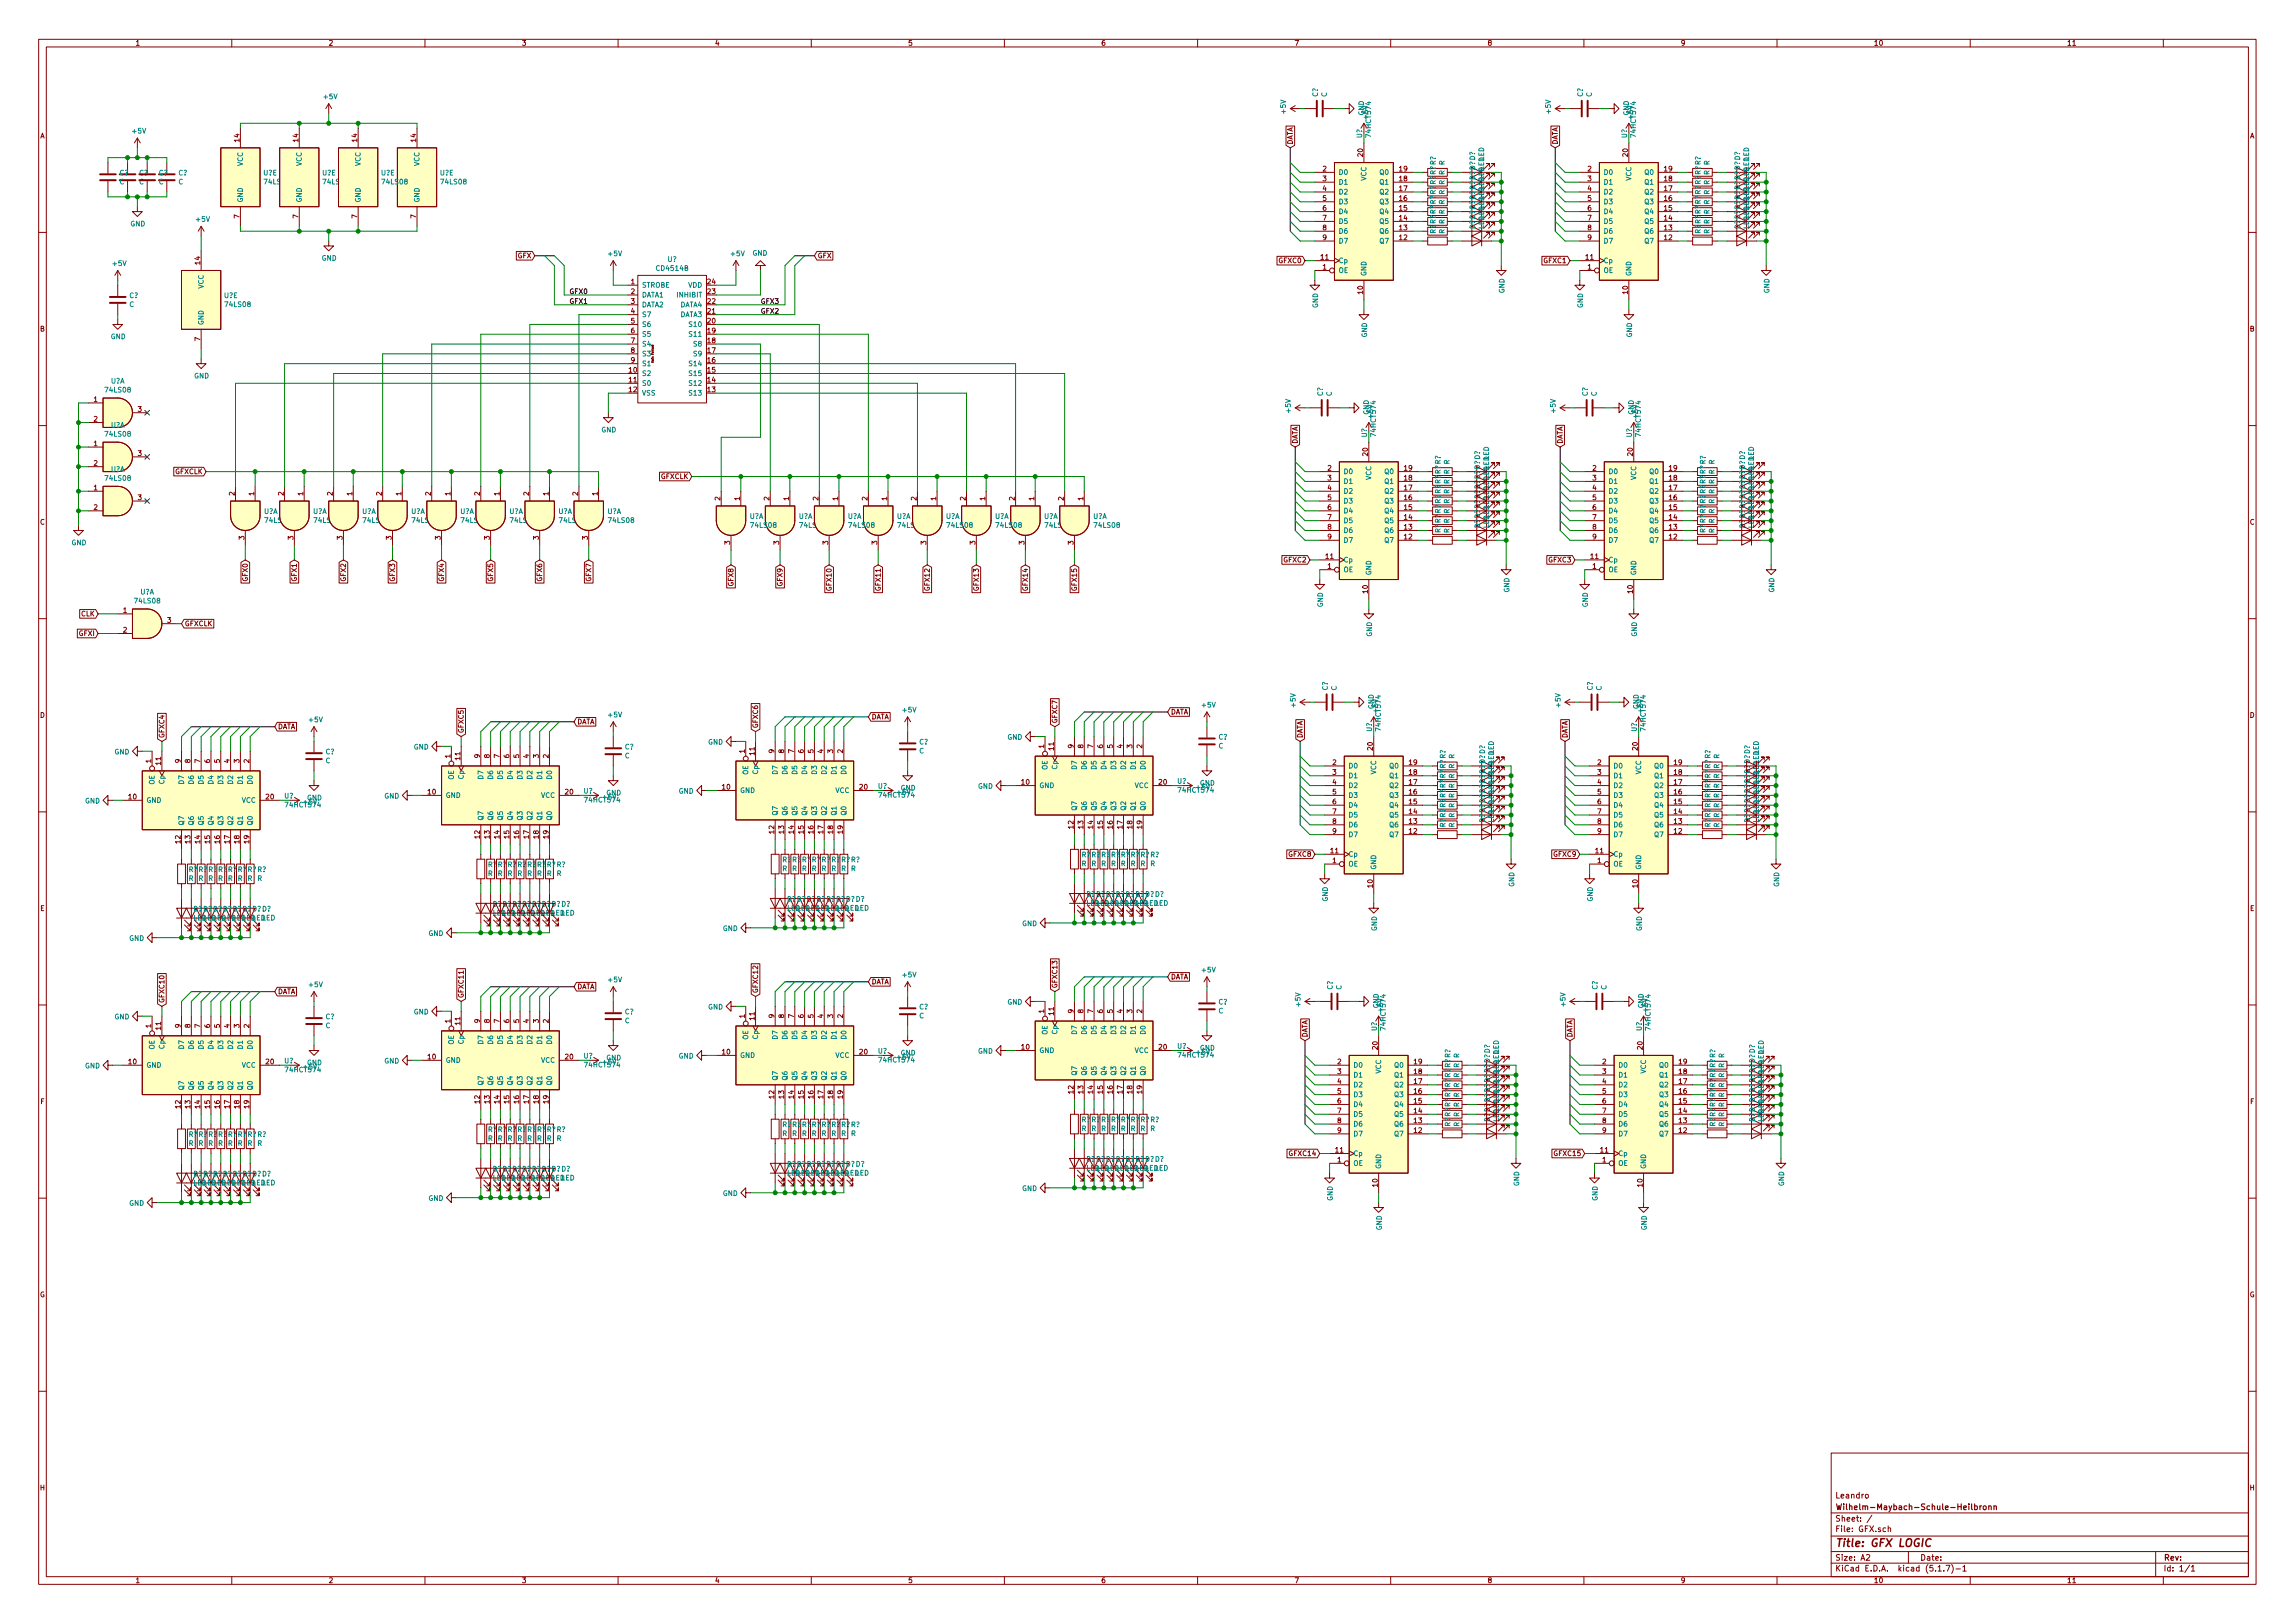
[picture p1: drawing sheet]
<svg xmlns="http://www.w3.org/2000/svg" width="594mm" height="420mm" viewBox="0 0 594 420" stroke-linecap="round" stroke-linejoin="round" font-family="sans-serif">
<defs><g id="words">
<text font-size="2.8" fill="#840000" x="475" y="400.4">Title: GFX LOGIC</text>
<g font-size="2.1" fill="#840000">
<text x="475" y="387.9">Leandro</text>
<text x="475" y="393.9">Sheet: /</text>
<text x="475" y="390.9">Wilhelm-Maybach-Schule-Heilbronn</text>
<text x="475" y="396.6">File: GFX.sch</text>
<text x="475" y="406.8">KiCad E.D.A. kicad (5.1.7)-1</text>
<text x="475" y="404">Size: A2</text>
<text x="497" y="404">Date:</text>
<text x="560" y="404">Rev:</text>
<text x="560" y="406.8">Id: 1/1</text>
</g>
<g font-size="1.8" fill="#840000">
<text x="35" y="11.8">1</text>
<text x="85" y="11.8">2</text>
<text x="135" y="11.8">3</text>
<text x="185" y="11.8">4</text>
<text x="235" y="11.8">5</text>
<text x="285" y="11.8">6</text>
<text x="335" y="11.8">7</text>
<text x="385" y="11.8">8</text>
<text x="435" y="11.8">9</text>
<text x="485" y="11.8">10</text>
<text x="535" y="11.8">11</text>
<text x="10.4" y="35.8">A</text>
<text x="423.5" y="35.2" transform="rotate(-90 423.5 35.2)">74HCT574</text>
<text x="582.4" y="35.8">A</text>
<text x="62" y="36.7" transform="rotate(-90 62 36.7)">14</text>
<text x="77.2" y="36.7" transform="rotate(-90 77.2 36.7)">14</text>
<text x="92.5" y="36.7" transform="rotate(-90 92.5 36.7)">14</text>
<text x="107.7" y="36.7" transform="rotate(-90 107.7 36.7)">14</text>
<text x="334.6" y="37.5" transform="rotate(-90 334.6 37.5)">DATA</text>
<text x="352.8" y="40.5" transform="rotate(-90 352.8 40.5)">20</text>
<text x="403.2" y="37.5" transform="rotate(-90 403.2 37.5)">DATA</text>
<text x="421.4" y="40.5" transform="rotate(-90 421.4 40.5)">20</text>
<text x="342.4" y="44.4">2</text>
<text x="342.4" y="46.9">3</text>
<text x="362.3" y="46.9">18</text>
<text x="362.3" y="44.4">19</text>
<text x="411" y="44.4">2</text>
<text x="411" y="46.9">3</text>
<text x="430.8" y="46.9">18</text>
<text x="430.8" y="44.4">19</text>
<text x="342.4" y="49.4">4</text>
<text x="342.4" y="52">5</text>
<text x="362.3" y="52">16</text>
<text x="362.3" y="49.4">17</text>
<text x="411" y="49.4">4</text>
<text x="411" y="52">5</text>
<text x="430.8" y="52">16</text>
<text x="430.8" y="49.4">17</text>
<text x="62" y="56.5" transform="rotate(-90 62 56.5)">7</text>
<text x="77.2" y="56.5" transform="rotate(-90 77.2 56.5)">7</text>
<text x="92.5" y="56.5" transform="rotate(-90 92.5 56.5)">7</text>
<text x="107.7" y="56.5" transform="rotate(-90 107.7 56.5)">7</text>
<text x="342.4" y="54.5">6</text>
<text x="342.4" y="57.1">7</text>
<text x="342.4" y="59.6">8</text>
<text x="362.3" y="59.6">13</text>
<text x="362.3" y="57.1">14</text>
<text x="362.3" y="54.5">15</text>
<text x="411" y="54.5">6</text>
<text x="411" y="57.1">7</text>
<text x="411" y="59.6">8</text>
<text x="430.8" y="59.6">13</text>
<text x="430.8" y="57.1">14</text>
<text x="430.8" y="54.5">15</text>
<text x="342.4" y="62.1">9</text>
<text x="362.3" y="62.1">12</text>
<text x="411" y="62.1">9</text>
<text x="430.8" y="62.1">12</text>
<text x="51.8" y="68.4" transform="rotate(-90 51.8 68.4)">14</text>
<text x="134" y="66.8">GFX</text>
<text x="211.6" y="66.8">GFX</text>
<text x="331.1" y="68.1">GFXC0</text>
<text x="341.9" y="67.2">11</text>
<text x="342.4" y="69.8">1</text>
<text x="399.7" y="68.1">GFXC1</text>
<text x="410.5" y="67.2">11</text>
<text x="411" y="69.8">1</text>
<text x="163.3" y="73.6">1</text>
<text x="163.3" y="76.1">2</text>
<text x="183.2" y="76.1">23</text>
<text x="183.2" y="73.6">24</text>
<text x="352.8" y="76.1" transform="rotate(-90 352.8 76.1)">10</text>
<text x="421.4" y="76.1" transform="rotate(-90 421.4 76.1)">10</text>
<text x="163.3" y="78.7">3</text>
<text x="163.3" y="81.2">4</text>
<text x="163.3" y="83.7">5</text>
<text x="183.2" y="83.7">20</text>
<text x="183.2" y="81.2">21</text>
<text x="183.2" y="78.7">22</text>
<text x="10.4" y="85.8">B</text>
<text x="51.8" y="88.3" transform="rotate(-90 51.8 88.3)">7</text>
<text x="163.3" y="86.3">6</text>
<text x="163.3" y="88.8">7</text>
<text x="183.2" y="88.8">18</text>
<text x="183.2" y="86.3">19</text>
<text x="582.4" y="85.8">B</text>
<text x="163.3" y="91.4">8</text>
<text x="163.3" y="93.9">9</text>
<text x="183.2" y="93.9">16</text>
<text x="183.2" y="91.4">17</text>
<text x="162.9" y="96.4">10</text>
<text x="162.9" y="99">11</text>
<text x="162.9" y="101.5">12</text>
<text x="183.2" y="101.5">13</text>
<text x="183.2" y="99">14</text>
<text x="183.2" y="96.4">15</text>
<text x="24.3" y="104.1">1</text>
<text x="35.7" y="106.6">3</text>
<text x="24.3" y="109.1">2</text>
<text x="24.3" y="115.5">1</text>
<text x="35.7" y="118">3</text>
<text x="335.9" y="115" transform="rotate(-90 335.9 115)">DATA</text>
<text x="354.1" y="118" transform="rotate(-90 354.1 118)">20</text>
<text x="404.5" y="115" transform="rotate(-90 404.5 115)">DATA</text>
<text x="422.7" y="118" transform="rotate(-90 422.7 118)">20</text>
<text x="24.3" y="120.6">2</text>
<text x="45.3" y="122.7">GFXCLK</text>
<text x="171" y="124">GFXCLK</text>
<text x="343.7" y="121.8">2</text>
<text x="343.7" y="124.4">3</text>
<text x="363.5" y="124.4">18</text>
<text x="363.5" y="121.8">19</text>
<text x="412.3" y="121.8">2</text>
<text x="412.3" y="124.4">3</text>
<text x="432.1" y="124.4">18</text>
<text x="432.1" y="121.8">19</text>
<text x="24.3" y="126.9">1</text>
<text x="24.3" y="132">2</text>
<text x="35.7" y="129.5">3</text>
<text x="60.7" y="128.3" transform="rotate(-90 60.7 128.3)">2</text>
<text x="65.8" y="128.3" transform="rotate(-90 65.8 128.3)">1</text>
<text x="73.4" y="128.3" transform="rotate(-90 73.4 128.3)">2</text>
<text x="78.5" y="128.3" transform="rotate(-90 78.5 128.3)">1</text>
<text x="86.1" y="128.3" transform="rotate(-90 86.1 128.3)">2</text>
<text x="91.2" y="128.3" transform="rotate(-90 91.2 128.3)">1</text>
<text x="98.8" y="128.3" transform="rotate(-90 98.8 128.3)">2</text>
<text x="103.9" y="128.3" transform="rotate(-90 103.9 128.3)">1</text>
<text x="111.5" y="128.3" transform="rotate(-90 111.5 128.3)">2</text>
<text x="116.6" y="128.3" transform="rotate(-90 116.6 128.3)">1</text>
<text x="124.2" y="128.3" transform="rotate(-90 124.2 128.3)">2</text>
<text x="129.3" y="128.3" transform="rotate(-90 129.3 128.3)">1</text>
<text x="136.9" y="128.3" transform="rotate(-90 136.9 128.3)">2</text>
<text x="142" y="128.3" transform="rotate(-90 142 128.3)">1</text>
<text x="149.6" y="128.3" transform="rotate(-90 149.6 128.3)">2</text>
<text x="154.7" y="128.3" transform="rotate(-90 154.7 128.3)">1</text>
<text x="186.4" y="129.6" transform="rotate(-90 186.4 129.6)">2</text>
<text x="191.5" y="129.6" transform="rotate(-90 191.5 129.6)">1</text>
<text x="199.1" y="129.6" transform="rotate(-90 199.1 129.6)">2</text>
<text x="204.2" y="129.6" transform="rotate(-90 204.2 129.6)">1</text>
<text x="211.8" y="129.6" transform="rotate(-90 211.8 129.6)">2</text>
<text x="216.9" y="129.6" transform="rotate(-90 216.9 129.6)">1</text>
<text x="224.5" y="129.6" transform="rotate(-90 224.5 129.6)">2</text>
<text x="229.6" y="129.6" transform="rotate(-90 229.6 129.6)">1</text>
<text x="237.2" y="129.6" transform="rotate(-90 237.2 129.6)">2</text>
<text x="242.3" y="129.6" transform="rotate(-90 242.3 129.6)">1</text>
<text x="249.9" y="129.6" transform="rotate(-90 249.9 129.6)">2</text>
<text x="255" y="129.6" transform="rotate(-90 255 129.6)">1</text>
<text x="262.6" y="129.6" transform="rotate(-90 262.6 129.6)">2</text>
<text x="267.7" y="129.6" transform="rotate(-90 267.7 129.6)">1</text>
<text x="275.3" y="129.6" transform="rotate(-90 275.3 129.6)">2</text>
<text x="280.4" y="129.6" transform="rotate(-90 280.4 129.6)">1</text>
<text x="343.7" y="126.9">4</text>
<text x="343.7" y="129.5">5</text>
<text x="343.7" y="132">6</text>
<text x="363.5" y="132">15</text>
<text x="363.5" y="129.5">16</text>
<text x="363.5" y="126.9">17</text>
<text x="385.4" y="129.2" transform="rotate(-90 385.4 129.2)">LED</text>
<text x="412.3" y="126.9">4</text>
<text x="412.3" y="129.5">5</text>
<text x="412.3" y="132">6</text>
<text x="432.1" y="132">15</text>
<text x="432.1" y="129.5">16</text>
<text x="432.1" y="126.9">17</text>
<text x="10.4" y="135.8">C</text>
<text x="343.7" y="134.5">7</text>
<text x="343.7" y="137.1">8</text>
<text x="363.5" y="137.1">13</text>
<text x="363.5" y="134.5">14</text>
<text x="412.3" y="134.5">7</text>
<text x="412.3" y="137.1">8</text>
<text x="432.1" y="137.1">13</text>
<text x="432.1" y="134.5">14</text>
<text x="582.4" y="135.8">C</text>
<text x="63.2" y="139.7" transform="rotate(-90 63.2 139.7)">3</text>
<text x="75.9" y="139.7" transform="rotate(-90 75.9 139.7)">3</text>
<text x="88.6" y="139.7" transform="rotate(-90 88.6 139.7)">3</text>
<text x="101.3" y="139.7" transform="rotate(-90 101.3 139.7)">3</text>
<text x="114" y="139.7" transform="rotate(-90 114 139.7)">3</text>
<text x="126.7" y="139.7" transform="rotate(-90 126.7 139.7)">3</text>
<text x="139.4" y="139.7" transform="rotate(-90 139.4 139.7)">3</text>
<text x="152.1" y="139.7" transform="rotate(-90 152.1 139.7)">3</text>
<text x="189" y="141" transform="rotate(-90 189 141)">3</text>
<text x="201.7" y="141" transform="rotate(-90 201.7 141)">3</text>
<text x="214.4" y="141" transform="rotate(-90 214.4 141)">3</text>
<text x="227.1" y="141" transform="rotate(-90 227.1 141)">3</text>
<text x="239.8" y="141" transform="rotate(-90 239.8 141)">3</text>
<text x="252.5" y="141" transform="rotate(-90 252.5 141)">3</text>
<text x="265.2" y="141" transform="rotate(-90 265.2 141)">3</text>
<text x="277.9" y="141" transform="rotate(-90 277.9 141)">3</text>
<text x="343.7" y="139.6">9</text>
<text x="363.5" y="139.6">12</text>
<text x="412.3" y="139.6">9</text>
<text x="432.1" y="139.6">12</text>
<text x="332.4" y="145.6">GFXC2</text>
<text x="343.2" y="144.7">11</text>
<text x="343.7" y="147.2">1</text>
<text x="401" y="145.6">GFXC3</text>
<text x="411.8" y="144.7">11</text>
<text x="412.3" y="147.2">1</text>
<text x="64.1" y="150.4" transform="rotate(-90 64.1 150.4)">GFX0</text>
<text x="76.8" y="150.4" transform="rotate(-90 76.8 150.4)">GFX1</text>
<text x="89.5" y="150.4" transform="rotate(-90 89.5 150.4)">GFX2</text>
<text x="102.2" y="150.4" transform="rotate(-90 102.2 150.4)">GFX3</text>
<text x="114.9" y="150.4" transform="rotate(-90 114.9 150.4)">GFX4</text>
<text x="127.6" y="150.4" transform="rotate(-90 127.6 150.4)">GFX5</text>
<text x="140.3" y="150.4" transform="rotate(-90 140.3 150.4)">GFX6</text>
<text x="153" y="150.4" transform="rotate(-90 153 150.4)">GFX7</text>
<text x="189.9" y="151.6" transform="rotate(-90 189.9 151.6)">GFX8</text>
<text x="202.6" y="151.6" transform="rotate(-90 202.6 151.6)">GFX9</text>
<text x="215.3" y="152.6" transform="rotate(-90 215.3 152.6)">GFX10</text>
<text x="228" y="152.6" transform="rotate(-90 228 152.6)">GFX11</text>
<text x="240.7" y="152.6" transform="rotate(-90 240.7 152.6)">GFX12</text>
<text x="253.4" y="152.6" transform="rotate(-90 253.4 152.6)">GFX13</text>
<text x="266.1" y="152.6" transform="rotate(-90 266.1 152.6)">GFX14</text>
<text x="278.8" y="152.6" transform="rotate(-90 278.8 152.6)">GFX15</text>
<text x="354.1" y="153.5" transform="rotate(-90 354.1 153.5)">10</text>
<text x="422.7" y="153.5" transform="rotate(-90 422.7 153.5)">10</text>
<text x="21" y="159.6">CLK</text>
<text x="31.9" y="158.7">1</text>
<text x="43.3" y="161.2">3</text>
<text x="20.5" y="164.6">GFXI</text>
<text x="31.9" y="163.7">2</text>
<text x="47.8" y="162.1">GFXCLK</text>
<text x="10.4" y="185.8">D</text>
<text x="303" y="185">DATA</text>
<text x="582.4" y="185.8">D</text>
<text x="42.5" y="191.2" transform="rotate(-90 42.5 191.2)">GFXC4</text>
<text x="71.9" y="188.8">DATA</text>
<text x="120" y="189.9" transform="rotate(-90 120 189.9)">GFXC5</text>
<text x="149.4" y="187.5">DATA</text>
<text x="196.2" y="188.6" transform="rotate(-90 196.2 188.6)">GFXC6</text>
<text x="225.6" y="186.2">DATA</text>
<text x="273.7" y="187.3" transform="rotate(-90 273.7 187.3)">GFXC7</text>
<text x="337.2" y="191.2" transform="rotate(-90 337.2 191.2)">DATA</text>
<text x="405.8" y="191.2" transform="rotate(-90 405.8 191.2)">DATA</text>
<text x="39.1" y="197.5" transform="rotate(-90 39.1 197.5)">1</text>
<text x="41.7" y="198" transform="rotate(-90 41.7 198)">11</text>
<text x="46.7" y="197.5" transform="rotate(-90 46.7 197.5)">9</text>
<text x="49.3" y="197.5" transform="rotate(-90 49.3 197.5)">8</text>
<text x="51.8" y="197.5" transform="rotate(-90 51.8 197.5)">7</text>
<text x="54.4" y="197.5" transform="rotate(-90 54.4 197.5)">6</text>
<text x="56.9" y="197.5" transform="rotate(-90 56.9 197.5)">5</text>
<text x="59.4" y="197.5" transform="rotate(-90 59.4 197.5)">4</text>
<text x="62" y="197.5" transform="rotate(-90 62 197.5)">3</text>
<text x="64.5" y="197.5" transform="rotate(-90 64.5 197.5)">2</text>
<text x="116.6" y="196.2" transform="rotate(-90 116.6 196.2)">1</text>
<text x="119.1" y="196.7" transform="rotate(-90 119.1 196.7)">11</text>
<text x="124.2" y="196.2" transform="rotate(-90 124.2 196.2)">9</text>
<text x="126.7" y="196.2" transform="rotate(-90 126.7 196.2)">8</text>
<text x="129.3" y="196.2" transform="rotate(-90 129.3 196.2)">7</text>
<text x="131.8" y="196.2" transform="rotate(-90 131.8 196.2)">6</text>
<text x="134.4" y="196.2" transform="rotate(-90 134.4 196.2)">5</text>
<text x="136.9" y="196.2" transform="rotate(-90 136.9 196.2)">4</text>
<text x="139.4" y="196.2" transform="rotate(-90 139.4 196.2)">3</text>
<text x="142" y="196.2" transform="rotate(-90 142 196.2)">2</text>
<text x="192.8" y="195" transform="rotate(-90 192.8 195)">1</text>
<text x="195.3" y="195.4" transform="rotate(-90 195.3 195.4)">11</text>
<text x="200.4" y="195" transform="rotate(-90 200.4 195)">9</text>
<text x="202.9" y="195" transform="rotate(-90 202.9 195)">8</text>
<text x="205.5" y="195" transform="rotate(-90 205.5 195)">7</text>
<text x="208" y="195" transform="rotate(-90 208 195)">6</text>
<text x="210.6" y="195" transform="rotate(-90 210.6 195)">5</text>
<text x="213.1" y="195" transform="rotate(-90 213.1 195)">4</text>
<text x="215.6" y="195" transform="rotate(-90 215.6 195)">3</text>
<text x="218.2" y="195" transform="rotate(-90 218.2 195)">2</text>
<text x="270.3" y="193.7" transform="rotate(-90 270.3 193.7)">1</text>
<text x="272.8" y="194.2" transform="rotate(-90 272.8 194.2)">11</text>
<text x="277.9" y="193.7" transform="rotate(-90 277.9 193.7)">9</text>
<text x="280.4" y="193.7" transform="rotate(-90 280.4 193.7)">8</text>
<text x="283" y="193.7" transform="rotate(-90 283 193.7)">7</text>
<text x="285.5" y="193.7" transform="rotate(-90 285.5 193.7)">6</text>
<text x="288" y="193.7" transform="rotate(-90 288 193.7)">5</text>
<text x="290.6" y="193.7" transform="rotate(-90 290.6 193.7)">4</text>
<text x="293.1" y="193.7" transform="rotate(-90 293.1 193.7)">3</text>
<text x="295.7" y="193.7" transform="rotate(-90 295.7 193.7)">2</text>
<text x="355.3" y="194.2" transform="rotate(-90 355.3 194.2)">20</text>
<text x="423.9" y="194.2" transform="rotate(-90 423.9 194.2)">20</text>
<text x="264.5" y="203.1">10</text>
<text x="300" y="203.1">20</text>
<text x="345" y="198">2</text>
<text x="345" y="200.6">3</text>
<text x="345" y="203.1">4</text>
<text x="364.8" y="203.1">17</text>
<text x="364.8" y="200.6">18</text>
<text x="364.8" y="198">19</text>
<text x="413.5" y="198">2</text>
<text x="413.5" y="200.6">3</text>
<text x="413.5" y="203.1">4</text>
<text x="433.4" y="203.1">17</text>
<text x="433.4" y="200.6">18</text>
<text x="433.4" y="198">19</text>
<text x="33.3" y="206.9">10</text>
<text x="68.9" y="206.9">20</text>
<text x="110.8" y="205.7">10</text>
<text x="146.4" y="205.7">20</text>
<text x="151.6" y="207.7">74HCT574</text>
<text x="187" y="204.4">10</text>
<text x="222.6" y="204.4">20</text>
<text x="227.8" y="206.5">74HCT574</text>
<text x="345" y="205.7">5</text>
<text x="345" y="208.2">6</text>
<text x="364.8" y="208.2">15</text>
<text x="364.8" y="205.7">16</text>
<text x="413.5" y="205.7">5</text>
<text x="413.5" y="208.2">6</text>
<text x="433.4" y="208.2">15</text>
<text x="433.4" y="205.7">16</text>
<text x="200.4" y="215.8" transform="rotate(-90 200.4 215.8)">12</text>
<text x="202.9" y="215.8" transform="rotate(-90 202.9 215.8)">13</text>
<text x="205.5" y="215.8" transform="rotate(-90 205.5 215.8)">14</text>
<text x="208" y="215.8" transform="rotate(-90 208 215.8)">15</text>
<text x="210.6" y="215.8" transform="rotate(-90 210.6 215.8)">16</text>
<text x="213.1" y="215.8" transform="rotate(-90 213.1 215.8)">17</text>
<text x="215.6" y="215.8" transform="rotate(-90 215.6 215.8)">18</text>
<text x="218.2" y="215.8" transform="rotate(-90 218.2 215.8)">19</text>
<text x="277.9" y="214.5" transform="rotate(-90 277.9 214.5)">12</text>
<text x="280.4" y="214.5" transform="rotate(-90 280.4 214.5)">13</text>
<text x="283" y="214.5" transform="rotate(-90 283 214.5)">14</text>
<text x="285.5" y="214.5" transform="rotate(-90 285.5 214.5)">15</text>
<text x="288" y="214.5" transform="rotate(-90 288 214.5)">16</text>
<text x="290.6" y="214.5" transform="rotate(-90 290.6 214.5)">17</text>
<text x="293.1" y="214.5" transform="rotate(-90 293.1 214.5)">18</text>
<text x="295.7" y="214.5" transform="rotate(-90 295.7 214.5)">19</text>
<text x="345" y="210.7">7</text>
<text x="345" y="213.3">8</text>
<text x="345" y="215.8">9</text>
<text x="364.8" y="215.8">12</text>
<text x="364.8" y="213.3">13</text>
<text x="364.8" y="210.7">14</text>
<text x="413.5" y="210.7">7</text>
<text x="413.5" y="213.3">8</text>
<text x="413.5" y="215.8">9</text>
<text x="433.4" y="215.8">12</text>
<text x="433.4" y="213.3">13</text>
<text x="433.4" y="210.7">14</text>
<text x="46.7" y="218.3" transform="rotate(-90 46.7 218.3)">12</text>
<text x="49.3" y="218.3" transform="rotate(-90 49.3 218.3)">13</text>
<text x="51.8" y="218.3" transform="rotate(-90 51.8 218.3)">14</text>
<text x="54.4" y="218.3" transform="rotate(-90 54.4 218.3)">15</text>
<text x="56.9" y="218.3" transform="rotate(-90 56.9 218.3)">16</text>
<text x="59.4" y="218.3" transform="rotate(-90 59.4 218.3)">17</text>
<text x="62" y="218.3" transform="rotate(-90 62 218.3)">18</text>
<text x="64.5" y="218.3" transform="rotate(-90 64.5 218.3)">19</text>
<text x="124.2" y="217" transform="rotate(-90 124.2 217)">12</text>
<text x="126.7" y="217" transform="rotate(-90 126.7 217)">13</text>
<text x="129.3" y="217" transform="rotate(-90 129.3 217)">14</text>
<text x="131.8" y="217" transform="rotate(-90 131.8 217)">15</text>
<text x="134.4" y="217" transform="rotate(-90 134.4 217)">16</text>
<text x="136.9" y="217" transform="rotate(-90 136.9 217)">17</text>
<text x="139.4" y="217" transform="rotate(-90 139.4 217)">18</text>
<text x="142" y="217" transform="rotate(-90 142 217)">19</text>
<text x="333.7" y="221.8">GFXC8</text>
<text x="344.5" y="220.9">11</text>
<text x="402.3" y="221.8">GFXC9</text>
<text x="413.1" y="220.9">11</text>
<text x="345" y="223.4">1</text>
<text x="413.5" y="223.4">1</text>
<text x="355.3" y="229.7" transform="rotate(-90 355.3 229.7)">10</text>
<text x="423.9" y="229.7" transform="rotate(-90 423.9 229.7)">10</text>
<text x="10.4" y="235.8">E</text>
<text x="127.5" y="237">LED</text>
<text x="130" y="237">LED</text>
<text x="132.6" y="237">LED</text>
<text x="135.1" y="237">LED</text>
<text x="137.7" y="237">LED</text>
<text x="140.2" y="237">LED</text>
<text x="582.4" y="235.8">E</text>
<text x="71.9" y="257.3">DATA</text>
<text x="149.4" y="256.1">DATA</text>
<text x="196.2" y="257.2" transform="rotate(-90 196.2 257.2)">GFXC12</text>
<text x="225.6" y="254.8">DATA</text>
<text x="273.7" y="255.9" transform="rotate(-90 273.7 255.9)">GFXC13</text>
<text x="303" y="253.5">DATA</text>
<text x="42.5" y="259.7" transform="rotate(-90 42.5 259.7)">GFXC10</text>
<text x="120" y="258.5" transform="rotate(-90 120 258.5)">GFXC11</text>
<text x="192.8" y="263.5" transform="rotate(-90 192.8 263.5)">1</text>
<text x="200.4" y="263.5" transform="rotate(-90 200.4 263.5)">9</text>
<text x="202.9" y="263.5" transform="rotate(-90 202.9 263.5)">8</text>
<text x="205.5" y="263.5" transform="rotate(-90 205.5 263.5)">7</text>
<text x="208" y="263.5" transform="rotate(-90 208 263.5)">6</text>
<text x="210.6" y="263.5" transform="rotate(-90 210.6 263.5)">5</text>
<text x="213.1" y="263.5" transform="rotate(-90 213.1 263.5)">4</text>
<text x="215.6" y="263.5" transform="rotate(-90 215.6 263.5)">3</text>
<text x="218.2" y="263.5" transform="rotate(-90 218.2 263.5)">2</text>
<text x="270.3" y="262.3" transform="rotate(-90 270.3 262.3)">1</text>
<text x="272.8" y="262.8" transform="rotate(-90 272.8 262.8)">11</text>
<text x="277.9" y="262.3" transform="rotate(-90 277.9 262.3)">9</text>
<text x="280.4" y="262.3" transform="rotate(-90 280.4 262.3)">8</text>
<text x="283" y="262.3" transform="rotate(-90 283 262.3)">7</text>
<text x="285.5" y="262.3" transform="rotate(-90 285.5 262.3)">6</text>
<text x="288" y="262.3" transform="rotate(-90 288 262.3)">5</text>
<text x="290.6" y="262.3" transform="rotate(-90 290.6 262.3)">4</text>
<text x="293.1" y="262.3" transform="rotate(-90 293.1 262.3)">3</text>
<text x="295.7" y="262.3" transform="rotate(-90 295.7 262.3)">2</text>
<text x="39.1" y="266.1" transform="rotate(-90 39.1 266.1)">1</text>
<text x="41.7" y="266.6" transform="rotate(-90 41.7 266.6)">11</text>
<text x="46.7" y="266.1" transform="rotate(-90 46.7 266.1)">9</text>
<text x="49.3" y="266.1" transform="rotate(-90 49.3 266.1)">8</text>
<text x="51.8" y="266.1" transform="rotate(-90 51.8 266.1)">7</text>
<text x="54.4" y="266.1" transform="rotate(-90 54.4 266.1)">6</text>
<text x="56.9" y="266.1" transform="rotate(-90 56.9 266.1)">5</text>
<text x="59.4" y="266.1" transform="rotate(-90 59.4 266.1)">4</text>
<text x="62" y="266.1" transform="rotate(-90 62 266.1)">3</text>
<text x="64.5" y="266.1" transform="rotate(-90 64.5 266.1)">2</text>
<text x="116.6" y="264.8" transform="rotate(-90 116.6 264.8)">1</text>
<text x="119.1" y="265.3" transform="rotate(-90 119.1 265.3)">11</text>
<text x="124.2" y="264.8" transform="rotate(-90 124.2 264.8)">9</text>
<text x="126.7" y="264.8" transform="rotate(-90 126.7 264.8)">8</text>
<text x="129.3" y="264.8" transform="rotate(-90 129.3 264.8)">7</text>
<text x="131.8" y="264.8" transform="rotate(-90 131.8 264.8)">6</text>
<text x="134.4" y="264.8" transform="rotate(-90 134.4 264.8)">5</text>
<text x="136.9" y="264.8" transform="rotate(-90 136.9 264.8)">4</text>
<text x="139.4" y="264.8" transform="rotate(-90 139.4 264.8)">3</text>
<text x="142" y="264.8" transform="rotate(-90 142 264.8)">2</text>
<text x="195.3" y="264" transform="rotate(-90 195.3 264)">11</text>
<text x="338.5" y="268.6" transform="rotate(-90 338.5 268.6)">DATA</text>
<text x="407" y="268.6" transform="rotate(-90 407 268.6)">DATA</text>
<text x="33.3" y="275.5">10</text>
<text x="68.9" y="275.5">20</text>
<text x="110.8" y="274.2">10</text>
<text x="146.4" y="274.2">20</text>
<text x="187" y="273">10</text>
<text x="222.6" y="273">20</text>
<text x="264.5" y="271.7">10</text>
<text x="300" y="271.7">20</text>
<text x="346.2" y="275.5">2</text>
<text x="356.6" y="271.6" transform="rotate(-90 356.6 271.6)">20</text>
<text x="366.1" y="275.5">19</text>
<text x="414.8" y="275.5">2</text>
<text x="425.2" y="271.6" transform="rotate(-90 425.2 271.6)">20</text>
<text x="434.6" y="275.5">19</text>
<text x="346.2" y="278">3</text>
<text x="346.2" y="280.6">4</text>
<text x="366.1" y="280.6">17</text>
<text x="366.1" y="278">18</text>
<text x="414.8" y="278">3</text>
<text x="414.8" y="280.6">4</text>
<text x="434.6" y="280.6">17</text>
<text x="434.6" y="278">18</text>
<text x="10.5" y="285.8">F</text>
<text x="46.7" y="286.9" transform="rotate(-90 46.7 286.9)">12</text>
<text x="49.3" y="286.9" transform="rotate(-90 49.3 286.9)">13</text>
<text x="51.8" y="286.9" transform="rotate(-90 51.8 286.9)">14</text>
<text x="54.4" y="286.9" transform="rotate(-90 54.4 286.9)">15</text>
<text x="56.9" y="286.9" transform="rotate(-90 56.9 286.9)">16</text>
<text x="59.4" y="286.9" transform="rotate(-90 59.4 286.9)">17</text>
<text x="62" y="286.9" transform="rotate(-90 62 286.9)">18</text>
<text x="64.5" y="286.9" transform="rotate(-90 64.5 286.9)">19</text>
<text x="124.2" y="285.6" transform="rotate(-90 124.2 285.6)">12</text>
<text x="126.7" y="285.6" transform="rotate(-90 126.7 285.6)">13</text>
<text x="129.3" y="285.6" transform="rotate(-90 129.3 285.6)">14</text>
<text x="131.8" y="285.6" transform="rotate(-90 131.8 285.6)">15</text>
<text x="134.4" y="285.6" transform="rotate(-90 134.4 285.6)">16</text>
<text x="136.9" y="285.6" transform="rotate(-90 136.9 285.6)">17</text>
<text x="139.4" y="285.6" transform="rotate(-90 139.4 285.6)">18</text>
<text x="142" y="285.6" transform="rotate(-90 142 285.6)">19</text>
<text x="200.4" y="284.3" transform="rotate(-90 200.4 284.3)">12</text>
<text x="202.9" y="284.3" transform="rotate(-90 202.9 284.3)">13</text>
<text x="205.5" y="284.3" transform="rotate(-90 205.5 284.3)">14</text>
<text x="208" y="284.3" transform="rotate(-90 208 284.3)">15</text>
<text x="210.6" y="284.3" transform="rotate(-90 210.6 284.3)">16</text>
<text x="213.1" y="284.3" transform="rotate(-90 213.1 284.3)">17</text>
<text x="215.6" y="284.3" transform="rotate(-90 215.6 284.3)">18</text>
<text x="218.2" y="284.3" transform="rotate(-90 218.2 284.3)">19</text>
<text x="277.9" y="283.1" transform="rotate(-90 277.9 283.1)">12</text>
<text x="280.4" y="283.1" transform="rotate(-90 280.4 283.1)">13</text>
<text x="283" y="283.1" transform="rotate(-90 283 283.1)">14</text>
<text x="285.5" y="283.1" transform="rotate(-90 285.5 283.1)">15</text>
<text x="288" y="283.1" transform="rotate(-90 288 283.1)">16</text>
<text x="290.6" y="283.1" transform="rotate(-90 290.6 283.1)">17</text>
<text x="293.1" y="283.1" transform="rotate(-90 293.1 283.1)">18</text>
<text x="295.7" y="283.1" transform="rotate(-90 295.7 283.1)">19</text>
<text x="346.2" y="283.1">5</text>
<text x="346.2" y="285.7">6</text>
<text x="366.1" y="285.7">15</text>
<text x="366.1" y="283.1">16</text>
<text x="414.8" y="283.1">5</text>
<text x="414.8" y="285.7">6</text>
<text x="434.6" y="285.7">15</text>
<text x="434.6" y="283.1">16</text>
<text x="582.5" y="285.8">F</text>
<text x="346.2" y="288.2">7</text>
<text x="346.2" y="290.7">8</text>
<text x="346.2" y="293.3">9</text>
<text x="366.1" y="293.3">12</text>
<text x="366.1" y="290.7">13</text>
<text x="366.1" y="288.2">14</text>
<text x="388" y="290.5" transform="rotate(-90 388 290.5)">LED</text>
<text x="414.8" y="288.2">7</text>
<text x="414.8" y="290.7">8</text>
<text x="414.8" y="293.3">9</text>
<text x="434.6" y="293.3">12</text>
<text x="434.6" y="290.7">13</text>
<text x="434.6" y="288.2">14</text>
<text x="334" y="299.3">GFXC14</text>
<text x="345.7" y="298.4">11</text>
<text x="402.5" y="299.3">GFXC15</text>
<text x="414.3" y="298.4">11</text>
<text x="346.2" y="300.9">1</text>
<text x="414.8" y="300.9">1</text>
<text x="356.6" y="307.2" transform="rotate(-90 356.6 307.2)">10</text>
<text x="425.2" y="307.2" transform="rotate(-90 425.2 307.2)">10</text>
<text x="10.3" y="335.8">G</text>
<text x="582.3" y="335.8">G</text>
<text x="10.4" y="385.8">H</text>
<text x="582.4" y="385.8">H</text>
<text x="35" y="409.8">1</text>
<text x="85" y="409.8">2</text>
<text x="135" y="409.8">3</text>
<text x="185" y="409.8">4</text>
<text x="235" y="409.8">5</text>
<text x="285" y="409.8">6</text>
<text x="335" y="409.8">7</text>
<text x="385" y="409.8">8</text>
<text x="435" y="409.8">9</text>
<text x="485" y="409.8">10</text>
<text x="535" y="409.8">11</text>
</g>
<g font-size="1.8" fill="#008484">
<text x="83.9" y="25.7">+5V</text>
<text x="332.8" y="29.3" transform="rotate(-90 332.8 29.3)">+5V</text>
<text x="341.1" y="25.1" transform="rotate(-90 341.1 25.1)">C?</text>
<text x="343.5" y="25.1" transform="rotate(-90 343.5 25.1)">C</text>
<text x="353.1" y="29.9" transform="rotate(-90 353.1 29.9)">GND</text>
<text x="401.4" y="29.3" transform="rotate(-90 401.4 29.3)">+5V</text>
<text x="409.7" y="25.1" transform="rotate(-90 409.7 25.1)">C?</text>
<text x="412" y="25.1" transform="rotate(-90 412 25.1)">C</text>
<text x="421.6" y="29.9" transform="rotate(-90 421.6 29.9)">GND</text>
<text x="34.3" y="34.6">+5V</text>
<text x="352.6" y="35.8" transform="rotate(-90 352.6 35.8)">U?</text>
<text x="354.1" y="30.8" transform="rotate(-90 354.1 30.8)">+5V</text>
<text x="354.9" y="35.2" transform="rotate(-90 354.9 35.2)">74HCT574</text>
<text x="421.2" y="35.8" transform="rotate(-90 421.2 35.8)">U?</text>
<text x="422.7" y="30.8" transform="rotate(-90 422.7 30.8)">+5V</text>
<text x="384.1" y="41.6" transform="rotate(-90 384.1 41.6)">LED</text>
<text x="452.7" y="41.6" transform="rotate(-90 452.7 41.6)">LED</text>
<text x="30.9" y="45.4">C?</text>
<text x="30.9" y="47.7">C</text>
<text x="36" y="45.4">C?</text>
<text x="36" y="47.7">C</text>
<text x="41.1" y="45.4">C?</text>
<text x="41.1" y="47.7">C</text>
<text x="46.2" y="45.4">C?</text>
<text x="46.2" y="47.7">C</text>
<text x="62.9" y="43" transform="rotate(-90 62.9 43)">VCC</text>
<text x="68.2" y="45.4">U?E</text>
<text x="68.6" y="47.7">74LS08</text>
<text x="78.1" y="43" transform="rotate(-90 78.1 43)">VCC</text>
<text x="83.4" y="45.4">U?E</text>
<text x="83.8" y="47.7">74LS08</text>
<text x="93.3" y="43" transform="rotate(-90 93.3 43)">VCC</text>
<text x="98.7" y="45.4">U?E</text>
<text x="99.1" y="47.7">74LS08</text>
<text x="108.6" y="43" transform="rotate(-90 108.6 43)">VCC</text>
<text x="113.9" y="45.4">U?E</text>
<text x="114.3" y="47.7">74LS08</text>
<text x="346.5" y="45.3">D0</text>
<text x="346.5" y="47.8">D1</text>
<text x="353.7" y="46.8" transform="rotate(-90 353.7 46.8)">VCC</text>
<text x="357.3" y="47.8">Q1</text>
<text x="357.3" y="45.3">Q0</text>
<text x="371.6" y="47.8" transform="rotate(-90 371.6 47.8)">R?</text>
<text x="371.6" y="45.3" transform="rotate(-90 371.6 45.3)">R?R?</text>
<text x="373.9" y="47.8" transform="rotate(-90 373.9 47.8)">R</text>
<text x="373.9" y="45.3" transform="rotate(-90 373.9 45.3)">R</text>
<text x="373.9" y="42.8" transform="rotate(-90 373.9 42.8)">R</text>
<text x="381.8" y="46.6" transform="rotate(-90 381.8 46.6)">D?</text>
<text x="381.8" y="44.1" transform="rotate(-90 381.8 44.1)">D?D?</text>
<text x="415" y="45.3">D0</text>
<text x="415" y="47.8">D1</text>
<text x="422.3" y="46.8" transform="rotate(-90 422.3 46.8)">VCC</text>
<text x="425.9" y="47.8">Q1</text>
<text x="425.9" y="45.3">Q0</text>
<text x="440.2" y="47.8" transform="rotate(-90 440.2 47.8)">R?</text>
<text x="440.2" y="45.3" transform="rotate(-90 440.2 45.3)">R?R?</text>
<text x="442.5" y="47.8" transform="rotate(-90 442.5 47.8)">R</text>
<text x="442.5" y="45.3" transform="rotate(-90 442.5 45.3)">R</text>
<text x="442.5" y="42.8" transform="rotate(-90 442.5 42.8)">R</text>
<text x="450.4" y="46.6" transform="rotate(-90 450.4 46.6)">D?</text>
<text x="450.4" y="44.1" transform="rotate(-90 450.4 44.1)">D?D?</text>
<text x="62.9" y="52.5" transform="rotate(-90 62.9 52.5)">GND</text>
<text x="78.1" y="52.5" transform="rotate(-90 78.1 52.5)">GND</text>
<text x="93.3" y="52.5" transform="rotate(-90 93.3 52.5)">GND</text>
<text x="108.6" y="52.5" transform="rotate(-90 108.6 52.5)">GND</text>
<text x="346.5" y="50.3">D2</text>
<text x="346.5" y="52.9">D3</text>
<text x="357.3" y="52.9">Q3</text>
<text x="357.3" y="50.3">Q2</text>
<text x="371.6" y="52.9" transform="rotate(-90 371.6 52.9)">R?</text>
<text x="371.6" y="50.4" transform="rotate(-90 371.6 50.4)">R?</text>
<text x="373.9" y="52.9" transform="rotate(-90 373.9 52.9)">R</text>
<text x="373.9" y="50.4" transform="rotate(-90 373.9 50.4)">R</text>
<text x="381.8" y="51.7" transform="rotate(-90 381.8 51.7)">D?</text>
<text x="381.8" y="49.1" transform="rotate(-90 381.8 49.1)">D?</text>
<text x="384.1" y="51.7" transform="rotate(-90 384.1 51.7)">LED</text>
<text x="415" y="50.3">D2</text>
<text x="415" y="52.9">D3</text>
<text x="425.9" y="52.9">Q3</text>
<text x="425.9" y="50.3">Q2</text>
<text x="440.2" y="52.9" transform="rotate(-90 440.2 52.9)">R?</text>
<text x="440.2" y="50.4" transform="rotate(-90 440.2 50.4)">R?</text>
<text x="442.5" y="52.9" transform="rotate(-90 442.5 52.9)">R</text>
<text x="442.5" y="50.4" transform="rotate(-90 442.5 50.4)">R</text>
<text x="450.4" y="51.7" transform="rotate(-90 450.4 51.7)">D?</text>
<text x="450.4" y="49.1" transform="rotate(-90 450.4 49.1)">D?</text>
<text x="33.7" y="58.6">GND</text>
<text x="50.9" y="57.4">+5V</text>
<text x="346.5" y="55.4">D4</text>
<text x="346.5" y="58">D5</text>
<text x="357.3" y="58">Q5</text>
<text x="357.3" y="55.4">Q4</text>
<text x="371.6" y="58" transform="rotate(-90 371.6 58)">R?</text>
<text x="371.6" y="55.4" transform="rotate(-90 371.6 55.4)">R?</text>
<text x="373.9" y="58" transform="rotate(-90 373.9 58)">R</text>
<text x="373.9" y="55.5" transform="rotate(-90 373.9 55.5)">R</text>
<text x="381.8" y="59.3" transform="rotate(-90 381.8 59.3)">D?</text>
<text x="381.8" y="56.8" transform="rotate(-90 381.8 56.8)">D?</text>
<text x="381.8" y="54.2" transform="rotate(-90 381.8 54.2)">D?</text>
<text x="384.1" y="54.3" transform="rotate(-90 384.1 54.3)">LED</text>
<text x="415" y="55.4">D4</text>
<text x="415" y="58">D5</text>
<text x="425.9" y="58">Q5</text>
<text x="425.9" y="55.4">Q4</text>
<text x="440.2" y="58" transform="rotate(-90 440.2 58)">R?</text>
<text x="440.2" y="55.4" transform="rotate(-90 440.2 55.4)">R?</text>
<text x="442.5" y="58" transform="rotate(-90 442.5 58)">R</text>
<text x="442.5" y="55.5" transform="rotate(-90 442.5 55.5)">R</text>
<text x="450.4" y="59.3" transform="rotate(-90 450.4 59.3)">D?</text>
<text x="450.4" y="56.8" transform="rotate(-90 450.4 56.8)">D?</text>
<text x="450.4" y="54.2" transform="rotate(-90 450.4 54.2)">D?</text>
<text x="346.5" y="60.5">D6</text>
<text x="346.5" y="63">D7</text>
<text x="357.3" y="63">Q7</text>
<text x="357.3" y="60.5">Q6</text>
<text x="371.6" y="60.5" transform="rotate(-90 371.6 60.5)">R?</text>
<text x="373.9" y="60.5" transform="rotate(-90 373.9 60.5)">R</text>
<text x="415" y="60.5">D6</text>
<text x="415" y="63">D7</text>
<text x="425.9" y="63">Q7</text>
<text x="425.9" y="60.5">Q6</text>
<text x="440.2" y="60.5" transform="rotate(-90 440.2 60.5)">R?</text>
<text x="442.5" y="60.5" transform="rotate(-90 442.5 60.5)">R</text>
<text x="29.3" y="68.9">+5V</text>
<text x="83.3" y="67.5">GND</text>
<text x="157.5" y="66.3">+5V</text>
<text x="170.1" y="70.1">CD4514B</text>
<text x="172.8" y="67.8">U?</text>
<text x="189.3" y="66.3">+5V</text>
<text x="194.8" y="66.2">GND</text>
<text x="346.5" y="70.7">OE</text>
<text x="346.5" y="68.1">Cp</text>
<text x="353.7" y="71.5" transform="rotate(-90 353.7 71.5)">GND</text>
<text x="415" y="70.7">OE</text>
<text x="415" y="68.1">Cp</text>
<text x="422.3" y="71.5" transform="rotate(-90 422.3 71.5)">GND</text>
<text x="33.5" y="77.2">C?</text>
<text x="52.7" y="74.8" transform="rotate(-90 52.7 74.8)">VCC</text>
<text x="58" y="77.2">U?E</text>
<text x="166.1" y="74.5">STROBE</text>
<text x="166.1" y="77">DATA1</text>
<text x="175.5" y="77">INHIBIT</text>
<text x="178.1" y="74.5">VDD</text>
<text x="389.4" y="76" transform="rotate(-90 389.4 76)">GND</text>
<text x="458" y="76" transform="rotate(-90 458 76)">GND</text>
<text x="33.5" y="79.5">C</text>
<text x="58.4" y="79.5">74LS08</text>
<text x="166.1" y="79.5">DATA2</text>
<text x="166.1" y="82.1">S7</text>
<text x="176" y="82.1">DATA3</text>
<text x="176" y="79.5">DATA4</text>
<text x="341.2" y="79.8" transform="rotate(-90 341.2 79.8)">GND</text>
<text x="409.8" y="79.8" transform="rotate(-90 409.8 79.8)">GND</text>
<text x="28.7" y="87.8">GND</text>
<text x="52.7" y="84.2" transform="rotate(-90 52.7 84.2)">GND</text>
<text x="166.1" y="84.6">S6</text>
<text x="166.1" y="87.2">S5</text>
<text x="166.1" y="89.7">S4</text>
<text x="178.7" y="87.2">S11</text>
<text x="178.7" y="84.6">S10</text>
<text x="179.7" y="89.7">S8</text>
<text x="353.9" y="87.4" transform="rotate(-90 353.9 87.4)">GND</text>
<text x="422.5" y="87.4" transform="rotate(-90 422.5 87.4)">GND</text>
<text x="166.1" y="92.2">S3</text>
<text x="166.1" y="94.8">S1</text>
<text x="178.7" y="94.8">S14</text>
<text x="179.7" y="92.2">S9</text>
<text x="27.4" y="101.6">74LS08</text>
<text x="28.7" y="99.3">U?A</text>
<text x="50.2" y="98">GND</text>
<text x="166.1" y="97.3">S2</text>
<text x="166.1" y="99.9">S0</text>
<text x="178.7" y="99.9">S12</text>
<text x="178.7" y="97.3">S15</text>
<text x="166.1" y="102.4">VSS</text>
<text x="178.7" y="102.4">S13</text>
<text x="334.1" y="106.8" transform="rotate(-90 334.1 106.8)">+5V</text>
<text x="342.4" y="102.6" transform="rotate(-90 342.4 102.6)">C?</text>
<text x="344.7" y="102.6" transform="rotate(-90 344.7 102.6)">C</text>
<text x="354.3" y="107.4" transform="rotate(-90 354.3 107.4)">GND</text>
<text x="402.7" y="106.8" transform="rotate(-90 402.7 106.8)">+5V</text>
<text x="411" y="102.6" transform="rotate(-90 411 102.6)">C?</text>
<text x="413.3" y="102.6" transform="rotate(-90 413.3 102.6)">C</text>
<text x="422.9" y="107.4" transform="rotate(-90 422.9 107.4)">GND</text>
<text x="27.4" y="113">74LS08</text>
<text x="28.7" y="110.7">U?A</text>
<text x="155.7" y="111.9">GND</text>
<text x="353.8" y="113.2" transform="rotate(-90 353.8 113.2)">U?</text>
<text x="355.4" y="108.3" transform="rotate(-90 355.4 108.3)">+5V</text>
<text x="356.2" y="112.7" transform="rotate(-90 356.2 112.7)">74HCT574</text>
<text x="422.4" y="113.2" transform="rotate(-90 422.4 113.2)">U?</text>
<text x="424" y="108.3" transform="rotate(-90 424 108.3)">+5V</text>
<text x="424.7" y="112.7" transform="rotate(-90 424.7 112.7)">74HCT574</text>
<text x="385.4" y="119" transform="rotate(-90 385.4 119)">LED</text>
<text x="454" y="119" transform="rotate(-90 454 119)">LED</text>
<text x="27.4" y="124.5">74LS08</text>
<text x="28.7" y="122.1">U?A</text>
<text x="347.7" y="122.7">D0</text>
<text x="347.7" y="125.3">D1</text>
<text x="355" y="124.3" transform="rotate(-90 355 124.3)">VCC</text>
<text x="358.6" y="125.3">Q1</text>
<text x="358.6" y="122.7">Q0</text>
<text x="372.9" y="125.3" transform="rotate(-90 372.9 125.3)">R?</text>
<text x="372.9" y="122.7" transform="rotate(-90 372.9 122.7)">R?R?</text>
<text x="375.2" y="125.3" transform="rotate(-90 375.2 125.3)">R</text>
<text x="375.2" y="122.8" transform="rotate(-90 375.2 122.8)">R</text>
<text x="375.2" y="120.2" transform="rotate(-90 375.2 120.2)">R</text>
<text x="383.1" y="124.1" transform="rotate(-90 383.1 124.1)">D?</text>
<text x="383.1" y="121.5" transform="rotate(-90 383.1 121.5)">D?D?</text>
<text x="416.3" y="122.7">D0</text>
<text x="416.3" y="125.3">D1</text>
<text x="423.5" y="124.3" transform="rotate(-90 423.5 124.3)">VCC</text>
<text x="427.2" y="125.3">Q1</text>
<text x="427.2" y="122.7">Q0</text>
<text x="441.5" y="125.3" transform="rotate(-90 441.5 125.3)">R?</text>
<text x="441.5" y="122.7" transform="rotate(-90 441.5 122.7)">R?R?</text>
<text x="443.8" y="125.3" transform="rotate(-90 443.8 125.3)">R</text>
<text x="443.8" y="122.8" transform="rotate(-90 443.8 122.8)">R</text>
<text x="443.8" y="120.2" transform="rotate(-90 443.8 120.2)">R</text>
<text x="451.7" y="124.1" transform="rotate(-90 451.7 124.1)">D?</text>
<text x="451.7" y="121.5" transform="rotate(-90 451.7 121.5)">D?D?</text>
<text x="347.7" y="127.8">D2</text>
<text x="347.7" y="130.3">D3</text>
<text x="358.6" y="130.3">Q3</text>
<text x="358.6" y="127.8">Q2</text>
<text x="372.9" y="130.4" transform="rotate(-90 372.9 130.4)">R?</text>
<text x="372.9" y="127.8" transform="rotate(-90 372.9 127.8)">R?</text>
<text x="375.2" y="130.4" transform="rotate(-90 375.2 130.4)">R</text>
<text x="375.2" y="127.9" transform="rotate(-90 375.2 127.9)">R</text>
<text x="383.1" y="131.7" transform="rotate(-90 383.1 131.7)">D?</text>
<text x="383.1" y="129.2" transform="rotate(-90 383.1 129.2)">D?</text>
<text x="383.1" y="126.6" transform="rotate(-90 383.1 126.6)">D?</text>
<text x="385.4" y="126.7" transform="rotate(-90 385.4 126.7)">LED</text>
<text x="416.3" y="127.8">D2</text>
<text x="416.3" y="130.3">D3</text>
<text x="427.2" y="130.3">Q3</text>
<text x="427.2" y="127.8">Q2</text>
<text x="441.5" y="130.4" transform="rotate(-90 441.5 130.4)">R?</text>
<text x="441.5" y="127.8" transform="rotate(-90 441.5 127.8)">R?</text>
<text x="443.8" y="130.4" transform="rotate(-90 443.8 130.4)">R</text>
<text x="443.8" y="127.9" transform="rotate(-90 443.8 127.9)">R</text>
<text x="451.7" y="131.7" transform="rotate(-90 451.7 131.7)">D?</text>
<text x="451.7" y="129.2" transform="rotate(-90 451.7 129.2)">D?</text>
<text x="451.7" y="126.6" transform="rotate(-90 451.7 126.6)">D?</text>
<text x="68.3" y="133">U?A</text>
<text x="68.8" y="135.3">74LS08</text>
<text x="81" y="133">U?A</text>
<text x="81.5" y="135.3">74LS08</text>
<text x="93.7" y="133">U?A</text>
<text x="94.2" y="135.3">74LS08</text>
<text x="106.4" y="133">U?A</text>
<text x="106.9" y="135.3">74LS08</text>
<text x="119.1" y="133">U?A</text>
<text x="119.6" y="135.3">74LS08</text>
<text x="131.8" y="133">U?A</text>
<text x="132.3" y="135.3">74LS08</text>
<text x="144.5" y="133">U?A</text>
<text x="145" y="135.3">74LS08</text>
<text x="157.2" y="133">U?A</text>
<text x="157.7" y="135.3">74LS08</text>
<text x="194" y="134.3">U?A</text>
<text x="194.5" y="136.6">74LS08</text>
<text x="206.7" y="134.3">U?A</text>
<text x="207.2" y="136.6">74LS08</text>
<text x="219.4" y="134.3">U?A</text>
<text x="219.9" y="136.6">74LS08</text>
<text x="232.1" y="134.3">U?A</text>
<text x="232.6" y="136.6">74LS08</text>
<text x="244.8" y="134.3">U?A</text>
<text x="245.3" y="136.6">74LS08</text>
<text x="257.5" y="134.3">U?A</text>
<text x="258" y="136.6">74LS08</text>
<text x="270.2" y="134.3">U?A</text>
<text x="270.7" y="136.6">74LS08</text>
<text x="282.9" y="134.3">U?A</text>
<text x="283.4" y="136.6">74LS08</text>
<text x="347.7" y="132.9">D4</text>
<text x="347.7" y="135.4">D5</text>
<text x="347.7" y="138">D6</text>
<text x="358.6" y="138">Q6</text>
<text x="358.6" y="135.4">Q5</text>
<text x="358.6" y="132.9">Q4</text>
<text x="372.9" y="138" transform="rotate(-90 372.9 138)">R?</text>
<text x="372.9" y="135.4" transform="rotate(-90 372.9 135.4)">R?</text>
<text x="372.9" y="132.9" transform="rotate(-90 372.9 132.9)">R?</text>
<text x="375.2" y="135.5" transform="rotate(-90 375.2 135.5)">R</text>
<text x="375.2" y="132.9" transform="rotate(-90 375.2 132.9)">R</text>
<text x="383.1" y="136.8" transform="rotate(-90 383.1 136.8)">D?</text>
<text x="383.1" y="134.2" transform="rotate(-90 383.1 134.2)">D?</text>
<text x="416.3" y="132.9">D4</text>
<text x="416.3" y="135.4">D5</text>
<text x="416.3" y="138">D6</text>
<text x="427.2" y="138">Q6</text>
<text x="427.2" y="135.4">Q5</text>
<text x="427.2" y="132.9">Q4</text>
<text x="441.5" y="138" transform="rotate(-90 441.5 138)">R?</text>
<text x="441.5" y="135.4" transform="rotate(-90 441.5 135.4)">R?</text>
<text x="441.5" y="132.9" transform="rotate(-90 441.5 132.9)">R?</text>
<text x="443.8" y="135.5" transform="rotate(-90 443.8 135.5)">R</text>
<text x="443.8" y="132.9" transform="rotate(-90 443.8 132.9)">R</text>
<text x="451.7" y="136.8" transform="rotate(-90 451.7 136.8)">D?</text>
<text x="451.7" y="134.2" transform="rotate(-90 451.7 134.2)">D?</text>
<text x="454" y="136.8" transform="rotate(-90 454 136.8)">LED</text>
<text x="18.5" y="141.1">GND</text>
<text x="347.7" y="140.5">D7</text>
<text x="358.6" y="140.5">Q7</text>
<text x="375.2" y="138" transform="rotate(-90 375.2 138)">R</text>
<text x="416.3" y="140.5">D7</text>
<text x="427.2" y="140.5">Q7</text>
<text x="443.8" y="138" transform="rotate(-90 443.8 138)">R</text>
<text x="347.7" y="148.1">OE</text>
<text x="347.7" y="145.6">Cp</text>
<text x="355" y="149" transform="rotate(-90 355 149)">GND</text>
<text x="416.3" y="148.1">OE</text>
<text x="416.3" y="145.6">Cp</text>
<text x="423.5" y="149" transform="rotate(-90 423.5 149)">GND</text>
<text x="36.3" y="153.9">U?A</text>
<text x="390.7" y="153.4" transform="rotate(-90 390.7 153.4)">GND</text>
<text x="459.3" y="153.4" transform="rotate(-90 459.3 153.4)">GND</text>
<text x="35" y="156.2">74LS08</text>
<text x="342.4" y="157.2" transform="rotate(-90 342.4 157.2)">GND</text>
<text x="411" y="157.2" transform="rotate(-90 411 157.2)">GND</text>
<text x="355.1" y="164.9" transform="rotate(-90 355.1 164.9)">GND</text>
<text x="423.7" y="164.9" transform="rotate(-90 423.7 164.9)">GND</text>
<text x="343.7" y="178.8" transform="rotate(-90 343.7 178.8)">C?</text>
<text x="346" y="178.8" transform="rotate(-90 346 178.8)">C</text>
<text x="412.3" y="178.8" transform="rotate(-90 412.3 178.8)">C?</text>
<text x="414.6" y="178.8" transform="rotate(-90 414.6 178.8)">C</text>
<text x="157.5" y="185.7">+5V</text>
<text x="233.7" y="184.4">+5V</text>
<text x="311.2" y="183.2">+5V</text>
<text x="335.4" y="183" transform="rotate(-90 335.4 183)">+5V</text>
<text x="355.6" y="183.6" transform="rotate(-90 355.6 183.6)">GND</text>
<text x="356.7" y="184.5" transform="rotate(-90 356.7 184.5)">+5V</text>
<text x="404" y="183" transform="rotate(-90 404 183)">+5V</text>
<text x="424.2" y="183.6" transform="rotate(-90 424.2 183.6)">GND</text>
<text x="425.2" y="184.5" transform="rotate(-90 425.2 184.5)">+5V</text>
<text x="80.1" y="187">+5V</text>
<text x="260.8" y="191.5">GND</text>
<text x="315.4" y="191.5">C?</text>
<text x="355.1" y="189.4" transform="rotate(-90 355.1 189.4)">U?</text>
<text x="357.4" y="188.9" transform="rotate(-90 357.4 188.9)">74HCT574</text>
<text x="423.7" y="189.4" transform="rotate(-90 423.7 189.4)">U?</text>
<text x="426" y="188.9" transform="rotate(-90 426 188.9)">74HCT574</text>
<text x="29.6" y="195.3">GND</text>
<text x="84.3" y="195.3">C?</text>
<text x="84.3" y="197.6">C</text>
<text x="107.1" y="194">GND</text>
<text x="161.7" y="194">C?</text>
<text x="161.7" y="196.3">C</text>
<text x="183.3" y="192.8">GND</text>
<text x="237.9" y="192.7">C?</text>
<text x="237.9" y="195">C</text>
<text x="315.4" y="193.8">C</text>
<text x="376.5" y="196.4" transform="rotate(-90 376.5 196.4)">R</text>
<text x="384.4" y="197.7" transform="rotate(-90 384.4 197.7)">D?D?</text>
<text x="386.7" y="195.2" transform="rotate(-90 386.7 195.2)">LED</text>
<text x="445.1" y="196.4" transform="rotate(-90 445.1 196.4)">R</text>
<text x="453" y="197.7" transform="rotate(-90 453 197.7)">D?D?</text>
<text x="455.3" y="197.8" transform="rotate(-90 455.3 197.8)">LED</text>
<text x="455.3" y="195.2" transform="rotate(-90 455.3 195.2)">LED</text>
<text x="40" y="203.1" transform="rotate(-90 40 203.1)">OE</text>
<text x="42.5" y="202.9" transform="rotate(-90 42.5 202.9)">Cp</text>
<text x="47.6" y="202.8" transform="rotate(-90 47.6 202.8)">D7</text>
<text x="50.2" y="202.8" transform="rotate(-90 50.2 202.8)">D6</text>
<text x="52.7" y="202.8" transform="rotate(-90 52.7 202.8)">D5</text>
<text x="55.2" y="202.8" transform="rotate(-90 55.2 202.8)">D4</text>
<text x="57.8" y="202.8" transform="rotate(-90 57.8 202.8)">D3</text>
<text x="60.3" y="202.8" transform="rotate(-90 60.3 202.8)">D2</text>
<text x="62.9" y="202.8" transform="rotate(-90 62.9 202.8)">D1</text>
<text x="65.4" y="202.8" transform="rotate(-90 65.4 202.8)">D0</text>
<text x="117.5" y="201.9" transform="rotate(-90 117.5 201.9)">OE</text>
<text x="120" y="201.7" transform="rotate(-90 120 201.7)">Cp</text>
<text x="125.1" y="201.6" transform="rotate(-90 125.1 201.6)">D7</text>
<text x="127.6" y="201.6" transform="rotate(-90 127.6 201.6)">D6</text>
<text x="130.2" y="201.6" transform="rotate(-90 130.2 201.6)">D5</text>
<text x="132.7" y="201.6" transform="rotate(-90 132.7 201.6)">D4</text>
<text x="135.3" y="201.6" transform="rotate(-90 135.3 201.6)">D3</text>
<text x="137.8" y="201.6" transform="rotate(-90 137.8 201.6)">D2</text>
<text x="140.3" y="201.6" transform="rotate(-90 140.3 201.6)">D1</text>
<text x="142.9" y="201.6" transform="rotate(-90 142.9 201.6)">D0</text>
<text x="193.7" y="200.6" transform="rotate(-90 193.7 200.6)">OE</text>
<text x="196.2" y="200.4" transform="rotate(-90 196.2 200.4)">Cp</text>
<text x="201.3" y="200.3" transform="rotate(-90 201.3 200.3)">D7</text>
<text x="203.8" y="200.3" transform="rotate(-90 203.8 200.3)">D6</text>
<text x="206.4" y="200.3" transform="rotate(-90 206.4 200.3)">D5</text>
<text x="208.9" y="200.3" transform="rotate(-90 208.9 200.3)">D4</text>
<text x="211.5" y="200.3" transform="rotate(-90 211.5 200.3)">D3</text>
<text x="214" y="200.3" transform="rotate(-90 214 200.3)">D2</text>
<text x="216.5" y="200.3" transform="rotate(-90 216.5 200.3)">D1</text>
<text x="219.1" y="200.3" transform="rotate(-90 219.1 200.3)">D0</text>
<text x="271.1" y="199.3" transform="rotate(-90 271.1 199.3)">OE</text>
<text x="273.7" y="199.1" transform="rotate(-90 273.7 199.1)">Cp</text>
<text x="278.8" y="199" transform="rotate(-90 278.8 199)">D7</text>
<text x="281.3" y="199" transform="rotate(-90 281.3 199)">D6</text>
<text x="283.8" y="199" transform="rotate(-90 283.8 199)">D5</text>
<text x="286.4" y="199" transform="rotate(-90 286.4 199)">D4</text>
<text x="288.9" y="199" transform="rotate(-90 288.9 199)">D3</text>
<text x="291.5" y="199" transform="rotate(-90 291.5 199)">D2</text>
<text x="294" y="199" transform="rotate(-90 294 199)">D1</text>
<text x="296.5" y="199" transform="rotate(-90 296.5 199)">D0</text>
<text x="304.7" y="202.9">U?</text>
<text x="310.6" y="203.4">GND</text>
<text x="349" y="198.9">D0</text>
<text x="349" y="201.5">D1</text>
<text x="356.2" y="200.5" transform="rotate(-90 356.2 200.5)">VCC</text>
<text x="359.8" y="201.5">Q1</text>
<text x="359.8" y="198.9">Q0</text>
<text x="374.2" y="201.5" transform="rotate(-90 374.2 201.5)">R?</text>
<text x="374.2" y="198.9" transform="rotate(-90 374.2 198.9)">R?R?</text>
<text x="376.5" y="201.5" transform="rotate(-90 376.5 201.5)">R</text>
<text x="376.5" y="199" transform="rotate(-90 376.5 199)">R</text>
<text x="384.4" y="202.8" transform="rotate(-90 384.4 202.8)">D?</text>
<text x="384.4" y="200.3" transform="rotate(-90 384.4 200.3)">D?</text>
<text x="417.6" y="198.9">D0</text>
<text x="417.6" y="201.5">D1</text>
<text x="424.8" y="200.5" transform="rotate(-90 424.8 200.5)">VCC</text>
<text x="428.4" y="201.5">Q1</text>
<text x="428.4" y="198.9">Q0</text>
<text x="442.7" y="201.5" transform="rotate(-90 442.7 201.5)">R?</text>
<text x="442.7" y="198.9" transform="rotate(-90 442.7 198.9)">R?R?</text>
<text x="445.1" y="201.5" transform="rotate(-90 445.1 201.5)">R</text>
<text x="445.1" y="199" transform="rotate(-90 445.1 199)">R</text>
<text x="453" y="202.8" transform="rotate(-90 453 202.8)">D?</text>
<text x="453" y="200.3" transform="rotate(-90 453 200.3)">D?</text>
<text x="22" y="208">GND</text>
<text x="37.8" y="207.8">GND</text>
<text x="62.6" y="207.8">VCC</text>
<text x="73.6" y="206.7">U?</text>
<text x="74.1" y="209">74HCT574</text>
<text x="78.6" y="208.2">+5V</text>
<text x="79.5" y="207.2">GND</text>
<text x="99.5" y="206.7">GND</text>
<text x="115.3" y="206.5">GND</text>
<text x="140" y="206.5">VCC</text>
<text x="151.1" y="205.4">U?</text>
<text x="156.1" y="207">+5V</text>
<text x="156.9" y="205.9">GND</text>
<text x="175.7" y="205.5">GND</text>
<text x="191.5" y="205.3">GND</text>
<text x="216.2" y="205.3">VCC</text>
<text x="227.3" y="204.2">U?</text>
<text x="232.3" y="205.7">+5V</text>
<text x="233.1" y="204.6">GND</text>
<text x="253.1" y="204.2">GND</text>
<text x="269" y="204">GND</text>
<text x="278.8" y="210" transform="rotate(-90 278.8 210)">Q7</text>
<text x="281.3" y="210" transform="rotate(-90 281.3 210)">Q6</text>
<text x="283.8" y="210" transform="rotate(-90 283.8 210)">Q5</text>
<text x="286.4" y="210" transform="rotate(-90 286.4 210)">Q4</text>
<text x="288.9" y="210" transform="rotate(-90 288.9 210)">Q3</text>
<text x="291.5" y="210" transform="rotate(-90 291.5 210)">Q2</text>
<text x="293.7" y="204">VCC</text>
<text x="294" y="210" transform="rotate(-90 294 210)">Q1</text>
<text x="296.5" y="210" transform="rotate(-90 296.5 210)">Q0</text>
<text x="305.3" y="205.2">74HCT574</text>
<text x="309.7" y="204.4">+5V</text>
<text x="349" y="204">D2</text>
<text x="349" y="206.5">D3</text>
<text x="349" y="209.1">D4</text>
<text x="359.8" y="209.1">Q4</text>
<text x="359.8" y="206.5">Q3</text>
<text x="359.8" y="204">Q2</text>
<text x="374.2" y="209.1" transform="rotate(-90 374.2 209.1)">R?</text>
<text x="374.2" y="206.6" transform="rotate(-90 374.2 206.6)">R?</text>
<text x="374.2" y="204" transform="rotate(-90 374.2 204)">R?</text>
<text x="376.5" y="209.1" transform="rotate(-90 376.5 209.1)">R</text>
<text x="376.5" y="206.6" transform="rotate(-90 376.5 206.6)">R</text>
<text x="376.5" y="204.1" transform="rotate(-90 376.5 204.1)">R</text>
<text x="384.4" y="207.9" transform="rotate(-90 384.4 207.9)">D?</text>
<text x="384.4" y="205.4" transform="rotate(-90 384.4 205.4)">D?</text>
<text x="417.6" y="204">D2</text>
<text x="417.6" y="206.5">D3</text>
<text x="417.6" y="209.1">D4</text>
<text x="428.4" y="209.1">Q4</text>
<text x="428.4" y="206.5">Q3</text>
<text x="428.4" y="204">Q2</text>
<text x="442.7" y="209.1" transform="rotate(-90 442.7 209.1)">R?</text>
<text x="442.7" y="206.6" transform="rotate(-90 442.7 206.6)">R?</text>
<text x="442.7" y="204" transform="rotate(-90 442.7 204)">R?</text>
<text x="445.1" y="209.1" transform="rotate(-90 445.1 209.1)">R</text>
<text x="445.1" y="206.6" transform="rotate(-90 445.1 206.6)">R</text>
<text x="445.1" y="204.1" transform="rotate(-90 445.1 204.1)">R</text>
<text x="453" y="207.9" transform="rotate(-90 453 207.9)">D?</text>
<text x="453" y="205.4" transform="rotate(-90 453 205.4)">D?</text>
<text x="47.6" y="213.8" transform="rotate(-90 47.6 213.8)">Q7</text>
<text x="50.2" y="213.8" transform="rotate(-90 50.2 213.8)">Q6</text>
<text x="52.7" y="213.8" transform="rotate(-90 52.7 213.8)">Q5</text>
<text x="55.2" y="213.8" transform="rotate(-90 55.2 213.8)">Q4</text>
<text x="57.8" y="213.8" transform="rotate(-90 57.8 213.8)">Q3</text>
<text x="60.3" y="213.8" transform="rotate(-90 60.3 213.8)">Q2</text>
<text x="62.9" y="213.8" transform="rotate(-90 62.9 213.8)">Q1</text>
<text x="65.4" y="213.8" transform="rotate(-90 65.4 213.8)">Q0</text>
<text x="125.1" y="212.5" transform="rotate(-90 125.1 212.5)">Q7</text>
<text x="127.6" y="212.5" transform="rotate(-90 127.6 212.5)">Q6</text>
<text x="130.2" y="212.5" transform="rotate(-90 130.2 212.5)">Q5</text>
<text x="132.7" y="212.5" transform="rotate(-90 132.7 212.5)">Q4</text>
<text x="135.3" y="212.5" transform="rotate(-90 135.3 212.5)">Q3</text>
<text x="137.8" y="212.5" transform="rotate(-90 137.8 212.5)">Q2</text>
<text x="140.3" y="212.5" transform="rotate(-90 140.3 212.5)">Q1</text>
<text x="142.9" y="212.5" transform="rotate(-90 142.9 212.5)">Q0</text>
<text x="201.3" y="211.2" transform="rotate(-90 201.3 211.2)">Q7</text>
<text x="203.8" y="211.2" transform="rotate(-90 203.8 211.2)">Q6</text>
<text x="206.4" y="211.2" transform="rotate(-90 206.4 211.2)">Q5</text>
<text x="208.9" y="211.2" transform="rotate(-90 208.9 211.2)">Q4</text>
<text x="211.5" y="211.2" transform="rotate(-90 211.5 211.2)">Q3</text>
<text x="214" y="211.2" transform="rotate(-90 214 211.2)">Q2</text>
<text x="216.5" y="211.2" transform="rotate(-90 216.5 211.2)">Q1</text>
<text x="219.1" y="211.2" transform="rotate(-90 219.1 211.2)">Q0</text>
<text x="349" y="211.6">D5</text>
<text x="349" y="214.2">D6</text>
<text x="359.8" y="214.2">Q6</text>
<text x="359.8" y="211.6">Q5</text>
<text x="374.2" y="214.2" transform="rotate(-90 374.2 214.2)">R?</text>
<text x="374.2" y="211.6" transform="rotate(-90 374.2 211.6)">R?</text>
<text x="376.5" y="214.2" transform="rotate(-90 376.5 214.2)">R</text>
<text x="376.5" y="211.7" transform="rotate(-90 376.5 211.7)">R</text>
<text x="384.4" y="213" transform="rotate(-90 384.4 213)">D?</text>
<text x="384.4" y="210.4" transform="rotate(-90 384.4 210.4)">D?</text>
<text x="386.7" y="213" transform="rotate(-90 386.7 213)">LED</text>
<text x="417.6" y="211.6">D5</text>
<text x="417.6" y="214.2">D6</text>
<text x="428.4" y="214.2">Q6</text>
<text x="428.4" y="211.6">Q5</text>
<text x="442.7" y="214.2" transform="rotate(-90 442.7 214.2)">R?</text>
<text x="442.7" y="211.6" transform="rotate(-90 442.7 211.6)">R?</text>
<text x="445.1" y="214.2" transform="rotate(-90 445.1 214.2)">R</text>
<text x="445.1" y="211.7" transform="rotate(-90 445.1 211.7)">R</text>
<text x="453" y="213" transform="rotate(-90 453 213)">D?</text>
<text x="453" y="210.4" transform="rotate(-90 453 210.4)">D?</text>
<text x="280" y="221.9">R?</text>
<text x="282.5" y="221.9">R?</text>
<text x="285.1" y="221.9">R?</text>
<text x="287.6" y="221.9">R?</text>
<text x="290.1" y="221.9">R?</text>
<text x="292.7" y="221.9">R?</text>
<text x="295.2" y="221.9">R?R?</text>
<text x="349" y="221.8">Cp</text>
<text x="349" y="216.7">D7</text>
<text x="359.8" y="216.7">Q7</text>
<text x="417.6" y="221.8">Cp</text>
<text x="417.6" y="216.7">D7</text>
<text x="428.4" y="216.7">Q7</text>
<text x="48.8" y="225.7">R?</text>
<text x="51.4" y="225.7">R?</text>
<text x="53.9" y="225.7">R?</text>
<text x="56.5" y="225.7">R?</text>
<text x="59" y="225.7">R?</text>
<text x="61.5" y="225.7">R?</text>
<text x="64.1" y="225.7">R?R?</text>
<text x="126.3" y="224.5">R?</text>
<text x="126.3" y="226.8">R</text>
<text x="128.9" y="224.5">R?</text>
<text x="128.9" y="226.8">R</text>
<text x="131.4" y="224.5">R?</text>
<text x="131.4" y="226.8">R</text>
<text x="133.9" y="224.5">R?</text>
<text x="133.9" y="226.8">R</text>
<text x="136.5" y="224.5">R?</text>
<text x="136.5" y="226.8">R</text>
<text x="139" y="224.5">R?</text>
<text x="139" y="226.8">R</text>
<text x="141.6" y="224.5">R?R?</text>
<text x="141.6" y="226.8">R</text>
<text x="144.1" y="226.8">R</text>
<text x="202.5" y="223.2">R?</text>
<text x="202.5" y="225.5">R</text>
<text x="205.1" y="223.2">R?</text>
<text x="205.1" y="225.5">R</text>
<text x="207.6" y="223.2">R?</text>
<text x="207.6" y="225.5">R</text>
<text x="210.1" y="223.2">R?</text>
<text x="210.1" y="225.5">R</text>
<text x="212.7" y="223.2">R?</text>
<text x="212.7" y="225.5">R</text>
<text x="215.2" y="223.2">R?</text>
<text x="215.2" y="225.5">R</text>
<text x="217.8" y="223.2">R?R?</text>
<text x="217.8" y="225.5">R</text>
<text x="220.3" y="225.5">R</text>
<text x="280" y="224.2">R</text>
<text x="282.5" y="224.2">R</text>
<text x="285.1" y="224.2">R</text>
<text x="287.6" y="224.2">R</text>
<text x="290.1" y="224.2">R</text>
<text x="292.7" y="224.2">R</text>
<text x="295.2" y="224.2">R</text>
<text x="297.8" y="224.2">R</text>
<text x="349" y="224.3">OE</text>
<text x="356.2" y="225.2" transform="rotate(-90 356.2 225.2)">GND</text>
<text x="417.6" y="224.3">OE</text>
<text x="424.8" y="225.2" transform="rotate(-90 424.8 225.2)">GND</text>
<text x="48.8" y="228.1">R</text>
<text x="51.4" y="228.1">R</text>
<text x="53.9" y="228.1">R</text>
<text x="56.5" y="228.1">R</text>
<text x="59" y="228.1">R</text>
<text x="61.5" y="228.1">R</text>
<text x="64.1" y="228.1">R</text>
<text x="66.6" y="228.1">R</text>
<text x="203.7" y="233.4">D?</text>
<text x="206.3" y="233.4">D?</text>
<text x="208.8" y="233.4">D?</text>
<text x="211.4" y="233.4">D?</text>
<text x="213.9" y="233.4">D?</text>
<text x="216.4" y="233.4">D?</text>
<text x="219" y="233.4">D?D?</text>
<text x="281.2" y="232.1">D?</text>
<text x="283.7" y="232.1">D?</text>
<text x="286.3" y="232.1">D?</text>
<text x="288.8" y="232.1">D?</text>
<text x="291.4" y="232.1">D?</text>
<text x="293.9" y="232.1">D?</text>
<text x="296.4" y="232.1">D?D?</text>
<text x="343.7" y="233.4" transform="rotate(-90 343.7 233.4)">GND</text>
<text x="392" y="229.6" transform="rotate(-90 392 229.6)">GND</text>
<text x="412.3" y="233.4" transform="rotate(-90 412.3 233.4)">GND</text>
<text x="460.6" y="229.6" transform="rotate(-90 460.6 229.6)">GND</text>
<text x="50" y="238.3">LED</text>
<text x="50.1" y="236">D?</text>
<text x="52.6" y="238.3">LED</text>
<text x="52.6" y="236">D?</text>
<text x="55.1" y="238.3">LED</text>
<text x="55.1" y="236">D?</text>
<text x="57.7" y="238.3">LED</text>
<text x="57.7" y="236">D?</text>
<text x="60.2" y="238.3">LED</text>
<text x="60.2" y="236">D?</text>
<text x="62.7" y="238.3">LED</text>
<text x="62.8" y="236">D?</text>
<text x="65.3" y="238.3">LED</text>
<text x="65.3" y="236">D?D?</text>
<text x="67.8" y="238.3">LED</text>
<text x="127.5" y="234.7">D?</text>
<text x="130.1" y="234.7">D?</text>
<text x="132.6" y="234.7">D?</text>
<text x="135.2" y="234.7">D?</text>
<text x="137.7" y="234.7">D?</text>
<text x="140.2" y="234.7">D?</text>
<text x="142.7" y="237">LED</text>
<text x="142.8" y="234.7">D?D?</text>
<text x="145.3" y="237">LED</text>
<text x="203.7" y="235.7">LED</text>
<text x="206.2" y="235.7">LED</text>
<text x="208.8" y="235.7">LED</text>
<text x="211.3" y="235.7">LED</text>
<text x="213.9" y="235.7">LED</text>
<text x="216.4" y="235.7">LED</text>
<text x="218.9" y="235.7">LED</text>
<text x="221.5" y="235.7">LED</text>
<text x="264.6" y="239.7">GND</text>
<text x="281.2" y="234.5">LED</text>
<text x="283.7" y="234.5">LED</text>
<text x="286.3" y="234.5">LED</text>
<text x="288.8" y="234.5">LED</text>
<text x="291.3" y="234.5">LED</text>
<text x="293.9" y="234.5">LED</text>
<text x="296.4" y="234.5">LED</text>
<text x="299" y="234.5">LED</text>
<text x="33.4" y="243.6">GND</text>
<text x="110.9" y="242.3">GND</text>
<text x="187.1" y="241">GND</text>
<text x="356.4" y="241.1" transform="rotate(-90 356.4 241.1)">GND</text>
<text x="425" y="241.1" transform="rotate(-90 425 241.1)">GND</text>
<text x="311.2" y="251.7">+5V</text>
<text x="80.1" y="255.5">+5V</text>
<text x="157.5" y="254.3">+5V</text>
<text x="233.7" y="253">+5V</text>
<text x="345" y="256.2" transform="rotate(-90 345 256.2)">C?</text>
<text x="347.3" y="256.3" transform="rotate(-90 347.3 256.3)">C</text>
<text x="413.5" y="256.2" transform="rotate(-90 413.5 256.2)">C?</text>
<text x="415.8" y="256.3" transform="rotate(-90 415.8 256.3)">C</text>
<text x="29.6" y="263.9">GND</text>
<text x="84.3" y="263.8">C?</text>
<text x="107.1" y="262.6">GND</text>
<text x="161.7" y="262.6">C?</text>
<text x="183.3" y="261.3">GND</text>
<text x="237.9" y="261.3">C?</text>
<text x="237.9" y="263.6">C</text>
<text x="260.8" y="260.1">GND</text>
<text x="315.4" y="260">C?</text>
<text x="315.4" y="262.3">C</text>
<text x="336.7" y="260.5" transform="rotate(-90 336.7 260.5)">+5V</text>
<text x="356.9" y="261.1" transform="rotate(-90 356.9 261.1)">GND</text>
<text x="357.9" y="261.9" transform="rotate(-90 357.9 261.9)">+5V</text>
<text x="405.2" y="260.5" transform="rotate(-90 405.2 260.5)">+5V</text>
<text x="425.4" y="261.1" transform="rotate(-90 425.4 261.1)">GND</text>
<text x="426.5" y="261.9" transform="rotate(-90 426.5 261.9)">+5V</text>
<text x="84.3" y="266.2">C</text>
<text x="161.7" y="264.9">C</text>
<text x="193.7" y="269.2" transform="rotate(-90 193.7 269.2)">OE</text>
<text x="196.2" y="269" transform="rotate(-90 196.2 269)">Cp</text>
<text x="201.3" y="268.9" transform="rotate(-90 201.3 268.9)">D7</text>
<text x="203.8" y="268.9" transform="rotate(-90 203.8 268.9)">D6</text>
<text x="206.4" y="268.9" transform="rotate(-90 206.4 268.9)">D5</text>
<text x="208.9" y="268.9" transform="rotate(-90 208.9 268.9)">D4</text>
<text x="211.5" y="268.9" transform="rotate(-90 211.5 268.9)">D3</text>
<text x="214" y="268.9" transform="rotate(-90 214 268.9)">D2</text>
<text x="216.5" y="268.9" transform="rotate(-90 216.5 268.9)">D1</text>
<text x="219.1" y="268.9" transform="rotate(-90 219.1 268.9)">D0</text>
<text x="271.1" y="267.9" transform="rotate(-90 271.1 267.9)">OE</text>
<text x="273.7" y="267.7" transform="rotate(-90 273.7 267.7)">Cp</text>
<text x="278.8" y="267.6" transform="rotate(-90 278.8 267.6)">D7</text>
<text x="281.3" y="267.6" transform="rotate(-90 281.3 267.6)">D6</text>
<text x="283.8" y="267.6" transform="rotate(-90 283.8 267.6)">D5</text>
<text x="286.4" y="267.6" transform="rotate(-90 286.4 267.6)">D4</text>
<text x="288.9" y="267.6" transform="rotate(-90 288.9 267.6)">D3</text>
<text x="291.5" y="267.6" transform="rotate(-90 291.5 267.6)">D2</text>
<text x="294" y="267.6" transform="rotate(-90 294 267.6)">D1</text>
<text x="296.5" y="267.6" transform="rotate(-90 296.5 267.6)">D0</text>
<text x="356.4" y="266.9" transform="rotate(-90 356.4 266.9)">U?</text>
<text x="358.7" y="266.4" transform="rotate(-90 358.7 266.4)">74HCT574</text>
<text x="425" y="266.9" transform="rotate(-90 425 266.9)">U?</text>
<text x="427.3" y="266.4" transform="rotate(-90 427.3 266.4)">74HCT574</text>
<text x="40" y="271.7" transform="rotate(-90 40 271.7)">OE</text>
<text x="42.5" y="271.5" transform="rotate(-90 42.5 271.5)">Cp</text>
<text x="47.6" y="271.4" transform="rotate(-90 47.6 271.4)">D7</text>
<text x="50.2" y="271.4" transform="rotate(-90 50.2 271.4)">D6</text>
<text x="52.7" y="271.4" transform="rotate(-90 52.7 271.4)">D5</text>
<text x="55.2" y="271.4" transform="rotate(-90 55.2 271.4)">D4</text>
<text x="57.8" y="271.4" transform="rotate(-90 57.8 271.4)">D3</text>
<text x="60.3" y="271.4" transform="rotate(-90 60.3 271.4)">D2</text>
<text x="62.9" y="271.4" transform="rotate(-90 62.9 271.4)">D1</text>
<text x="65.4" y="271.4" transform="rotate(-90 65.4 271.4)">D0</text>
<text x="73.6" y="275.3">U?</text>
<text x="79.5" y="275.8">GND</text>
<text x="99.5" y="275.3">GND</text>
<text x="115.3" y="275.1">GND</text>
<text x="117.5" y="270.5" transform="rotate(-90 117.5 270.5)">OE</text>
<text x="120" y="270.2" transform="rotate(-90 120 270.2)">Cp</text>
<text x="125.1" y="270.1" transform="rotate(-90 125.1 270.1)">D7</text>
<text x="127.6" y="270.1" transform="rotate(-90 127.6 270.1)">D6</text>
<text x="130.2" y="270.1" transform="rotate(-90 130.2 270.1)">D5</text>
<text x="132.7" y="270.1" transform="rotate(-90 132.7 270.1)">D4</text>
<text x="135.3" y="270.1" transform="rotate(-90 135.3 270.1)">D3</text>
<text x="137.8" y="270.1" transform="rotate(-90 137.8 270.1)">D2</text>
<text x="140" y="275.1">VCC</text>
<text x="140.3" y="270.1" transform="rotate(-90 140.3 270.1)">D1</text>
<text x="142.9" y="270.1" transform="rotate(-90 142.9 270.1)">D0</text>
<text x="151.1" y="274">U?</text>
<text x="156.1" y="275.6">+5V</text>
<text x="156.9" y="274.5">GND</text>
<text x="175.7" y="274">GND</text>
<text x="191.5" y="273.9">GND</text>
<text x="216.2" y="273.9">VCC</text>
<text x="227.3" y="272.7">U?</text>
<text x="227.8" y="275">74HCT574</text>
<text x="232.3" y="274.3">+5V</text>
<text x="233.1" y="273.2">GND</text>
<text x="253.1" y="272.8">GND</text>
<text x="269" y="272.6">GND</text>
<text x="293.7" y="272.6">VCC</text>
<text x="304.7" y="271.5">U?</text>
<text x="305.3" y="273.8">74HCT574</text>
<text x="309.7" y="273">+5V</text>
<text x="310.6" y="271.9">GND</text>
<text x="377.7" y="273.9" transform="rotate(-90 377.7 273.9)">R</text>
<text x="385.6" y="275.2" transform="rotate(-90 385.6 275.2)">D?D?</text>
<text x="388" y="272.7" transform="rotate(-90 388 272.7)">LED</text>
<text x="446.3" y="273.9" transform="rotate(-90 446.3 273.9)">R</text>
<text x="454.2" y="275.2" transform="rotate(-90 454.2 275.2)">D?D?</text>
<text x="456.5" y="272.7" transform="rotate(-90 456.5 272.7)">LED</text>
<text x="22" y="276.6">GND</text>
<text x="37.8" y="276.4">GND</text>
<text x="62.6" y="276.4">VCC</text>
<text x="74.1" y="277.6">74HCT574</text>
<text x="78.6" y="276.8">+5V</text>
<text x="125.1" y="281.1" transform="rotate(-90 125.1 281.1)">Q7</text>
<text x="127.6" y="281.1" transform="rotate(-90 127.6 281.1)">Q6</text>
<text x="130.2" y="281.1" transform="rotate(-90 130.2 281.1)">Q5</text>
<text x="132.7" y="281.1" transform="rotate(-90 132.7 281.1)">Q4</text>
<text x="135.3" y="281.1" transform="rotate(-90 135.3 281.1)">Q3</text>
<text x="137.8" y="281.1" transform="rotate(-90 137.8 281.1)">Q2</text>
<text x="140.3" y="281.1" transform="rotate(-90 140.3 281.1)">Q1</text>
<text x="142.9" y="281.1" transform="rotate(-90 142.9 281.1)">Q0</text>
<text x="151.6" y="276.3">74HCT574</text>
<text x="201.3" y="279.8" transform="rotate(-90 201.3 279.8)">Q7</text>
<text x="203.8" y="279.8" transform="rotate(-90 203.8 279.8)">Q6</text>
<text x="206.4" y="279.8" transform="rotate(-90 206.4 279.8)">Q5</text>
<text x="208.9" y="279.8" transform="rotate(-90 208.9 279.8)">Q4</text>
<text x="211.5" y="279.8" transform="rotate(-90 211.5 279.8)">Q3</text>
<text x="214" y="279.8" transform="rotate(-90 214 279.8)">Q2</text>
<text x="216.5" y="279.8" transform="rotate(-90 216.5 279.8)">Q1</text>
<text x="219.1" y="279.8" transform="rotate(-90 219.1 279.8)">Q0</text>
<text x="278.8" y="278.6" transform="rotate(-90 278.8 278.6)">Q7</text>
<text x="281.3" y="278.6" transform="rotate(-90 281.3 278.6)">Q6</text>
<text x="283.8" y="278.6" transform="rotate(-90 283.8 278.6)">Q5</text>
<text x="286.4" y="278.6" transform="rotate(-90 286.4 278.6)">Q4</text>
<text x="288.9" y="278.6" transform="rotate(-90 288.9 278.6)">Q3</text>
<text x="291.5" y="278.6" transform="rotate(-90 291.5 278.6)">Q2</text>
<text x="294" y="278.6" transform="rotate(-90 294 278.6)">Q1</text>
<text x="296.5" y="278.6" transform="rotate(-90 296.5 278.6)">Q0</text>
<text x="350.3" y="276.4">D0</text>
<text x="350.3" y="278.9">D1</text>
<text x="350.3" y="281.5">D2</text>
<text x="357.5" y="278" transform="rotate(-90 357.5 278)">VCC</text>
<text x="361.1" y="281.5">Q2</text>
<text x="361.1" y="278.9">Q1</text>
<text x="361.1" y="276.4">Q0</text>
<text x="375.4" y="281.5" transform="rotate(-90 375.4 281.5)">R?</text>
<text x="375.4" y="279" transform="rotate(-90 375.4 279)">R?</text>
<text x="375.4" y="276.4" transform="rotate(-90 375.4 276.4)">R?R?</text>
<text x="377.7" y="281.5" transform="rotate(-90 377.7 281.5)">R</text>
<text x="377.7" y="279" transform="rotate(-90 377.7 279)">R</text>
<text x="377.7" y="276.4" transform="rotate(-90 377.7 276.4)">R</text>
<text x="385.6" y="280.3" transform="rotate(-90 385.6 280.3)">D?</text>
<text x="385.6" y="277.7" transform="rotate(-90 385.6 277.7)">D?</text>
<text x="418.8" y="276.4">D0</text>
<text x="418.8" y="278.9">D1</text>
<text x="418.8" y="281.5">D2</text>
<text x="426.1" y="278" transform="rotate(-90 426.1 278)">VCC</text>
<text x="429.7" y="281.5">Q2</text>
<text x="429.7" y="278.9">Q1</text>
<text x="429.7" y="276.4">Q0</text>
<text x="444" y="281.5" transform="rotate(-90 444 281.5)">R?</text>
<text x="444" y="279" transform="rotate(-90 444 279)">R?</text>
<text x="444" y="276.4" transform="rotate(-90 444 276.4)">R?R?</text>
<text x="446.3" y="281.5" transform="rotate(-90 446.3 281.5)">R</text>
<text x="446.3" y="279" transform="rotate(-90 446.3 279)">R</text>
<text x="446.3" y="276.4" transform="rotate(-90 446.3 276.4)">R</text>
<text x="454.2" y="280.3" transform="rotate(-90 454.2 280.3)">D?</text>
<text x="454.2" y="277.7" transform="rotate(-90 454.2 277.7)">D?</text>
<text x="47.6" y="282.4" transform="rotate(-90 47.6 282.4)">Q7</text>
<text x="50.2" y="282.4" transform="rotate(-90 50.2 282.4)">Q6</text>
<text x="52.7" y="282.4" transform="rotate(-90 52.7 282.4)">Q5</text>
<text x="55.2" y="282.4" transform="rotate(-90 55.2 282.4)">Q4</text>
<text x="57.8" y="282.4" transform="rotate(-90 57.8 282.4)">Q3</text>
<text x="60.3" y="282.4" transform="rotate(-90 60.3 282.4)">Q2</text>
<text x="62.9" y="282.4" transform="rotate(-90 62.9 282.4)">Q1</text>
<text x="65.4" y="282.4" transform="rotate(-90 65.4 282.4)">Q0</text>
<text x="350.3" y="284">D3</text>
<text x="350.3" y="286.6">D4</text>
<text x="361.1" y="286.6">Q4</text>
<text x="361.1" y="284">Q3</text>
<text x="375.4" y="286.6" transform="rotate(-90 375.4 286.6)">R?</text>
<text x="375.4" y="284" transform="rotate(-90 375.4 284)">R?</text>
<text x="377.7" y="286.6" transform="rotate(-90 377.7 286.6)">R</text>
<text x="377.7" y="284.1" transform="rotate(-90 377.7 284.1)">R</text>
<text x="385.6" y="287.9" transform="rotate(-90 385.6 287.9)">D?</text>
<text x="385.6" y="285.4" transform="rotate(-90 385.6 285.4)">D?</text>
<text x="385.6" y="282.8" transform="rotate(-90 385.6 282.8)">D?</text>
<text x="388" y="288" transform="rotate(-90 388 288)">LED</text>
<text x="418.8" y="284">D3</text>
<text x="418.8" y="286.6">D4</text>
<text x="429.7" y="286.6">Q4</text>
<text x="429.7" y="284">Q3</text>
<text x="444" y="286.6" transform="rotate(-90 444 286.6)">R?</text>
<text x="444" y="284" transform="rotate(-90 444 284)">R?</text>
<text x="446.3" y="286.6" transform="rotate(-90 446.3 286.6)">R</text>
<text x="446.3" y="284.1" transform="rotate(-90 446.3 284.1)">R</text>
<text x="454.2" y="287.9" transform="rotate(-90 454.2 287.9)">D?</text>
<text x="454.2" y="285.4" transform="rotate(-90 454.2 285.4)">D?</text>
<text x="454.2" y="282.8" transform="rotate(-90 454.2 282.8)">D?</text>
<text x="126.3" y="293.1">R?</text>
<text x="128.9" y="293.1">R?</text>
<text x="131.4" y="293.1">R?</text>
<text x="133.9" y="293.1">R?</text>
<text x="136.5" y="293.1">R?</text>
<text x="139" y="293.1">R?</text>
<text x="141.6" y="293.1">R?R?</text>
<text x="202.5" y="291.8">R?</text>
<text x="205.1" y="291.8">R?</text>
<text x="207.6" y="291.8">R?</text>
<text x="210.1" y="291.8">R?</text>
<text x="212.7" y="291.8">R?</text>
<text x="215.2" y="291.8">R?</text>
<text x="217.8" y="291.8">R?R?</text>
<text x="280" y="290.5">R?</text>
<text x="280" y="292.8">R</text>
<text x="282.5" y="290.5">R?</text>
<text x="282.5" y="292.8">R</text>
<text x="285.1" y="290.5">R?</text>
<text x="285.1" y="292.8">R</text>
<text x="287.6" y="290.5">R?</text>
<text x="287.6" y="292.8">R</text>
<text x="290.1" y="290.5">R?</text>
<text x="290.1" y="292.8">R</text>
<text x="292.7" y="290.5">R?</text>
<text x="292.7" y="292.8">R</text>
<text x="295.2" y="290.5">R?R?</text>
<text x="295.2" y="292.8">R</text>
<text x="297.8" y="292.8">R</text>
<text x="350.3" y="289.1">D5</text>
<text x="350.3" y="291.6">D6</text>
<text x="361.1" y="291.6">Q6</text>
<text x="361.1" y="289.1">Q5</text>
<text x="375.4" y="291.7" transform="rotate(-90 375.4 291.7)">R?</text>
<text x="375.4" y="289.1" transform="rotate(-90 375.4 289.1)">R?</text>
<text x="377.7" y="291.7" transform="rotate(-90 377.7 291.7)">R</text>
<text x="377.7" y="289.1" transform="rotate(-90 377.7 289.1)">R</text>
<text x="385.6" y="290.4" transform="rotate(-90 385.6 290.4)">D?</text>
<text x="418.8" y="289.1">D5</text>
<text x="418.8" y="291.6">D6</text>
<text x="429.7" y="291.6">Q6</text>
<text x="429.7" y="289.1">Q5</text>
<text x="444" y="291.7" transform="rotate(-90 444 291.7)">R?</text>
<text x="444" y="289.1" transform="rotate(-90 444 289.1)">R?</text>
<text x="446.3" y="291.7" transform="rotate(-90 446.3 291.7)">R</text>
<text x="446.3" y="289.1" transform="rotate(-90 446.3 289.1)">R</text>
<text x="454.2" y="290.4" transform="rotate(-90 454.2 290.4)">D?</text>
<text x="48.8" y="294.3">R?</text>
<text x="48.8" y="296.6">R</text>
<text x="51.4" y="294.3">R?</text>
<text x="51.4" y="296.6">R</text>
<text x="53.9" y="294.3">R?</text>
<text x="53.9" y="296.6">R</text>
<text x="56.5" y="294.3">R?</text>
<text x="56.5" y="296.6">R</text>
<text x="59" y="294.3">R?</text>
<text x="59" y="296.6">R</text>
<text x="61.5" y="294.3">R?</text>
<text x="61.5" y="296.6">R</text>
<text x="64.1" y="294.3">R?R?</text>
<text x="64.1" y="296.6">R</text>
<text x="66.6" y="296.6">R</text>
<text x="126.3" y="295.4">R</text>
<text x="128.9" y="295.4">R</text>
<text x="131.4" y="295.4">R</text>
<text x="133.9" y="295.4">R</text>
<text x="136.5" y="295.4">R</text>
<text x="139" y="295.4">R</text>
<text x="141.6" y="295.4">R</text>
<text x="144.1" y="295.4">R</text>
<text x="202.5" y="294.1">R</text>
<text x="205.1" y="294.1">R</text>
<text x="207.6" y="294.1">R</text>
<text x="210.1" y="294.1">R</text>
<text x="212.7" y="294.1">R</text>
<text x="215.2" y="294.1">R</text>
<text x="217.8" y="294.1">R</text>
<text x="220.3" y="294.1">R</text>
<text x="350.3" y="299.3">Cp</text>
<text x="350.3" y="294.2">D7</text>
<text x="361.1" y="294.2">Q7</text>
<text x="418.8" y="299.3">Cp</text>
<text x="418.8" y="294.2">D7</text>
<text x="429.7" y="294.2">Q7</text>
<text x="50.1" y="304.5">D?</text>
<text x="52.6" y="304.5">D?</text>
<text x="55.1" y="304.5">D?</text>
<text x="57.7" y="304.5">D?</text>
<text x="60.2" y="304.5">D?</text>
<text x="62.8" y="304.5">D?</text>
<text x="65.3" y="304.5">D?D?</text>
<text x="127.5" y="305.6">LED</text>
<text x="127.5" y="303.3">D?</text>
<text x="130" y="305.6">LED</text>
<text x="130.1" y="303.3">D?</text>
<text x="132.6" y="305.6">LED</text>
<text x="132.6" y="303.3">D?</text>
<text x="135.1" y="305.6">LED</text>
<text x="135.2" y="303.3">D?</text>
<text x="137.7" y="305.6">LED</text>
<text x="137.7" y="303.3">D?</text>
<text x="140.2" y="305.6">LED</text>
<text x="140.2" y="303.3">D?</text>
<text x="142.7" y="305.6">LED</text>
<text x="142.8" y="303.3">D?D?</text>
<text x="145.3" y="305.6">LED</text>
<text x="203.7" y="304.3">LED</text>
<text x="203.7" y="302">D?</text>
<text x="206.2" y="304.3">LED</text>
<text x="206.3" y="302">D?</text>
<text x="208.8" y="304.3">LED</text>
<text x="208.8" y="302">D?</text>
<text x="211.3" y="304.3">LED</text>
<text x="211.4" y="302">D?</text>
<text x="213.9" y="304.3">LED</text>
<text x="213.9" y="302">D?</text>
<text x="216.4" y="304.3">LED</text>
<text x="216.4" y="302">D?</text>
<text x="218.9" y="304.3">LED</text>
<text x="219" y="302">D?D?</text>
<text x="221.5" y="304.3">LED</text>
<text x="281.2" y="303">LED</text>
<text x="281.2" y="300.7">D?</text>
<text x="283.7" y="303">LED</text>
<text x="283.7" y="300.7">D?</text>
<text x="286.3" y="303">LED</text>
<text x="286.3" y="300.7">D?</text>
<text x="288.8" y="303">LED</text>
<text x="288.8" y="300.7">D?</text>
<text x="291.3" y="303">LED</text>
<text x="291.4" y="300.7">D?</text>
<text x="293.9" y="303">LED</text>
<text x="293.9" y="300.7">D?</text>
<text x="296.4" y="303">LED</text>
<text x="296.4" y="300.7">D?D?</text>
<text x="299" y="303">LED</text>
<text x="350.3" y="301.8">OE</text>
<text x="357.5" y="302.7" transform="rotate(-90 357.5 302.7)">GND</text>
<text x="418.8" y="301.8">OE</text>
<text x="426.1" y="302.7" transform="rotate(-90 426.1 302.7)">GND</text>
<text x="50" y="306.8">LED</text>
<text x="52.6" y="306.8">LED</text>
<text x="55.1" y="306.8">LED</text>
<text x="57.7" y="306.8">LED</text>
<text x="60.2" y="306.8">LED</text>
<text x="62.7" y="306.8">LED</text>
<text x="65.3" y="306.8">LED</text>
<text x="67.8" y="306.8">LED</text>
<text x="110.9" y="310.9">GND</text>
<text x="187.1" y="309.6">GND</text>
<text x="264.6" y="308.3">GND</text>
<text x="345" y="310.9" transform="rotate(-90 345 310.9)">GND</text>
<text x="393.2" y="307.1" transform="rotate(-90 393.2 307.1)">GND</text>
<text x="413.6" y="310.9" transform="rotate(-90 413.6 310.9)">GND</text>
<text x="461.8" y="307.1" transform="rotate(-90 461.8 307.1)">GND</text>
<text x="33.4" y="312.1">GND</text>
<text x="357.7" y="318.5" transform="rotate(-90 357.7 318.5)">GND</text>
<text x="426.3" y="318.5" transform="rotate(-90 426.3 318.5)">GND</text>
</g>
<g font-size="1.8">
<text x="147.3" y="76.1">GFX0</text>
<text x="147.3" y="78.7">GFX1</text>
<text x="196.8" y="78.7">GFX3</text>
<text x="196.8" y="81.2">GFX2</text>
</g>
<text font-size=".7" fill="#840000" x="169.2" y="93.6" transform="rotate(-90 169.2 93.6)">Kein Fehler!</text>
</g></defs>
<g fill="none" stroke="#840000" stroke-width=".26">
<path d="M10 10.2h574v400h-574zM12 12.2h570v396h-570zM60 10.2v2M110 10.2v2M160 10.2v2M210 10.2v2M260 10.2v2M310 10.2v2M360 10.2v2M410 10.2v2M460 10.2v2M510 10.2v2"/>
<path d="M536.5 11.8h.8M560 10.2v2M35.6 35.7l-.8 1.3M35.6 35.7v2.6M35.6 35.7l.7 1.3M57.1 38.3h10.2v15.2h-10.2zM62.2 33.2v5.1M72.4 38.3h10.1v15.2h-10.1zM77.5 33.2v5.1M85.1 26.8l-.8 1.3M85.1 26.8v2.6M85.1 26.8l.8 1.3"/>
<path d="M87.6 38.3h10.2v15.2h-10.2zM92.7 33.2v5.1M102.9 38.3h10.1v15.2h-10.1zM107.9 33.2v5.1M332.9 32.6h2.2v5l-1.1 .7-1.1-.7zM334 28.1h2.5M334 28.1l1.3 .8M335.3 27.3l-1.3 .8M337.8 28.1h2.8M342.6 28.1h2.8M348 28.1h1.2v-1.3l1.3 1.3-1.3 1.3v-1.3M353.1 31.9l-.8 1.3"/>
<path d="M353.1 37v5.1M401.5 32.6h2.2v5l-1.1 .7-1.1-.7zM402.6 28.1l1.3 .8M402.6 28.1h2.5M403.9 27.3l-1.3 .8M406.4 28.1h2.8M411.2 28.1h2.8M416.6 28.1h1.2v-1.3l1.3 1.3-1.3 1.3v-1.3M421.6 37v5.1M421.6 31.9l-.7 1.3M27.9 42.1v2.8M27.9 46.9v2.8"/>
<path d="M33 42.1v2.8M33 46.9v2.8M35.6 53.5v1.3h1.2l-1.2 1.2-1.3-1.2h1.3M38.1 42.1v2.8M38.1 46.9v2.8M43.2 42.1v2.8M43.2 46.9v2.8M52.1 58.6v2.5M52.1 58.6l-.8 1.3M52.1 58.6l.7 1.3M62.2 53.5v5.1M77.5 53.5v5.1"/>
<path d="M92.7 53.5v5.1M107.9 53.5v5.1M340.4 59.9h5M340.4 57.3h5M340.4 54.8h5M340.4 52.2h5M340.4 49.7h5M340.4 47.2h5M340.4 44.6h5M345.4 42.1h15.3v30.5h-15.3zM360.7 59.9h5.1M360.7 57.3h5.1"/>
<path d="M360.7 54.8h5.1M360.7 52.2h5.1M360.7 49.7h5.1M360.7 47.2h5.1M360.7 44.6h5.1M368.3 59.9h1.3M368.3 57.3h1.3M368.3 54.8h1.3M368.3 52.2h1.3M368.3 49.7h1.3M368.3 47.2h1.3M368.3 44.6h1.3"/>
<path d="M369.6 43.6h5v2h-5zM369.6 46.1h5v2.1h-5zM369.6 48.7h5v2h-5zM369.6 51.2h5v2.1h-5zM369.6 53.8h5v2h-5zM369.6 56.3h5v2h-5zM369.6 58.8h5v2.1h-5zM374.6 59.9h1.3M374.6 57.3h1.3M374.6 54.8h1.3M374.6 52.2h1.3M374.6 49.7h1.3"/>
<path d="M374.6 47.2h1.3M374.6 44.6h1.3M378.5 59.9h7.6M378.5 57.3h7.6M378.5 54.8h7.6M378.5 52.2h7.6M378.5 49.7h7.6M378.5 47.2h7.6M378.5 44.6h7.6M381 43.3l2.5 1.3-2.5 1.3zM381 45.9l2.5 1.3-2.5 1.2zM381 48.4l2.5 1.3-2.5 1.3z"/>
<path d="M381 51l2.5 1.2-2.5 1.3zM381 53.5l2.5 1.3-2.5 1.2zM381 56l2.5 1.3-2.5 1.3zM381 58.6l2.5 1.3-2.5 1.2zM383.5 43.3v5.1M383.5 53.5v10.2M385.6 43.1v-.8h-.8h.8l-1.6 1.6M385.6 45.6v-.7h-.8h.8l-1.6 1.5M385.6 48.2v-.8h-.8h.8l-1.6 1.5M385.6 50.7v-.7h-.8h.8l-1.6 1.5M385.6 53.3v-.8h-.8h.8l-1.6 1.5M385.6 55.8v-.8h-.8h.8l-1.6 1.6"/>
<path d="M385.6 58.3v-.7h-.8h.8l-1.6 1.5M386.8 43.1v-.8h-.7h.7l-1.5 1.6M386.8 45.6v-.7h-.7h.7l-1.5 1.5M386.8 48.2v-.8h-.7h.7l-1.5 1.5M386.8 50.7v-.7h-.7h.7l-1.5 1.5M386.8 53.3v-.8h-.7h.7l-1.5 1.5M386.8 55.8v-.8h-.7h.7l-1.5 1.6M386.8 58.3v-.7h-.7h.7l-1.5 1.5M408.9 59.9h5.1M408.9 57.3h5.1M408.9 54.8h5.1M408.9 52.2h5.1"/>
<path d="M408.9 49.7h5.1M408.9 47.2h5.1M408.9 44.6h5.1M414 42.1h15.3v30.5h-15.3zM429.3 59.9h5M429.3 57.3h5M429.3 54.8h5M429.3 52.2h5M429.3 49.7h5M429.3 47.2h5M429.3 44.6h5M436.9 59.9h1.2"/>
<path d="M436.9 57.3h1.2M436.9 54.8h1.2M436.9 52.2h1.2M436.9 49.7h1.2M436.9 47.2h1.2M436.9 44.6h1.2M438.1 43.6h5.1v2h-5.1zM438.1 46.1h5.1v2.1h-5.1zM438.1 48.7h5.1v2h-5.1zM438.1 51.2h5.1v2.1h-5.1zM438.1 53.8h5.1v2h-5.1zM438.1 56.3h5.1v2h-5.1z"/>
<path d="M438.1 58.8h5.1v2.1h-5.1zM443.2 59.9h1.3M443.2 57.3h1.3M443.2 54.8h1.3M443.2 52.2h1.3M443.2 49.7h1.3M443.2 47.2h1.3M443.2 44.6h1.3M447 59.9h7.7M447 57.3h7.7M447 54.8h7.7M447 52.2h7.7"/>
<path d="M447 49.7h7.7M447 47.2h7.7M447 44.6h7.7M449.6 43.3l2.5 1.3-2.5 1.3zM449.6 45.9l2.5 1.3-2.5 1.2zM449.6 48.4l2.5 1.3-2.5 1.3zM449.6 51l2.5 1.2-2.5 1.3zM449.6 53.5l2.5 1.3-2.5 1.2zM449.6 56l2.5 1.3-2.5 1.3zM449.6 58.6l2.5 1.3-2.5 1.2zM452.1 43.3v20.4M454.2 43.1v-.8h-.8h.8l-1.6 1.6"/>
<path d="M454.2 45.6v-.7h-.8h.8l-1.6 1.5M454.2 48.2v-.8h-.8h.8l-1.6 1.5M454.2 50.7v-.7h-.8h.8l-1.6 1.5M454.2 53.3v-.8h-.8h.8l-1.6 1.5M454.2 55.8v-.8h-.8h.8l-1.6 1.6M454.2 58.3v-.7h-.8h.8l-1.6 1.5M455.4 43.1v-.8h-.7h.7l-1.5 1.6M455.4 45.6v-.7h-.7h.7l-1.5 1.5M455.4 48.2v-.8h-.7h.7l-1.5 1.5M455.4 50.7v-.7h-.7h.7l-1.5 1.5M455.4 53.3v-.8h-.7h.7l-1.5 1.5M455.4 55.8v-.8h-.7h.7l-1.5 1.6"/>
<path d="M455.4 58.3v-.7h-.7h.7l-1.5 1.5M10 60.2h2M30.5 70v2.6M30.5 73.8v2.8M30.5 78.7v2.7M30.5 70l-.8 1.3M30.5 70l.7 1.3M47 70h10.1v15.3h-10.1zM52.1 64.9v5.1M85.1 62.4v1.3h1.3l-1.3 1.2-1.3-1.2h1.3M133.7 65.1h4.1l.6 1.1-.6 1.1h-4.1zM158.7 67.5v2.5"/>
<path d="M158.7 67.5l-.7 1.2M158.7 67.5l.8 1.2M162.6 73.8h2.5M162.6 76.4h2.5M162.6 78.9h2.5M165.1 71.3h17.8v33h-17.8zM190.5 67.5l-.8 1.2M190.5 67.5v2.5M190.5 67.5l.8 1.2M196.8 68.7h1.3l-1.3-1.2-1.2 1.2h1.2v1.3M211.5 65.1h4.1v2.2h-4.1l-.7-1.1zM330.6 66.4h6.6l.6 1.1-.6 1.1h-6.6z"/>
<path d="M340.4 72.6v1.2h1.2l-1.2 1.3-1.3-1.3h1.3M340.4 70h3.8M340.4 67.5h5M340.4 62.4h5M345.4 66.8l1.3 .7-1.3 .6M353.1 72.6v5M360.7 62.4h5.1M368.3 62.4h1.3M369.6 61.4h5v2h-5zM374.6 62.4h1.3M378.5 62.4h7.6M381 61.1l2.5 1.3-2.5 1.3z"/>
<path d="M385.6 60.9v-.8h-.8h.8l-1.6 1.5M386.8 60.9v-.8h-.7h.7l-1.5 1.5M388.6 68.7v1.3h1.3l-1.3 1.3-1.3-1.3h1.3M399.1 66.4h6.7l.6 1.1-.6 1.1h-6.7zM408.9 72.6v1.2h1.3l-1.3 1.3-1.2-1.3h1.2M408.9 70h3.8M408.9 67.5h5.1M408.9 62.4h5.1M414 66.8l1.3 .7-1.3 .6M421.6 72.6v5M429.3 62.4h5M436.9 62.4h1.2"/>
<path d="M438.1 61.4h5.1v2h-5.1zM443.2 62.4h1.3M447 62.4h7.7M449.6 61.1l2.5 1.3-2.5 1.3zM454.2 60.9v-.8h-.8h.8l-1.6 1.5M455.4 60.9v-.8h-.7h.7l-1.5 1.5M457.2 68.7v1.3h1.3l-1.3 1.3-1.3-1.3h1.3M582 60.2h2M30.5 82.7v1.3h1.2l-1.2 1.3-1.3-1.3h1.3M52.1 92.9v1.2h1.2l-1.2 1.3-1.3-1.3h1.3M52.1 85.3v5M162.6 81.4h2.5"/>
<path d="M162.6 84h2.5M162.6 86.5h2.5M162.6 89.1h2.5M162.6 91.6h2.5M162.6 94.1h2.5M168.7 89.4h.3M168.8 89.6l.1 .1M169.1 89.4h.1M353.1 80.2v1.2h1.2l-1.2 1.3-1.3-1.3h1.3M421.6 80.2v1.2h1.3l-1.3 1.3-1.2-1.3h1.2M10 110.2h2M22.9 104.3h3.8"/>
<path d="M22.9 109.4h3.8M22.9 115.7h3.8M26.7 103h3.8a3.8 3.8 0 0 1 3.8 3.8 3.8 3.8 0 0 1-3.8 3.9h-3.8zM26.7 114.5h3.8a3.8 3.8 0 0 1 3.8 3.8 3.8 3.8 0 0 1-3.8 3.8h-3.8zM34.3 106.8h3.8M34.3 118.3h3.8M157.5 106.8v1.3h1.2l-1.2 1.3-1.3-1.3h1.3M334.2 110.1h2.2v5l-1.1 .6-1.1-.6zM335.3 105.6h2.5M335.3 105.6l1.2 .7M336.5 104.8l-1.2 .8M339.1 105.6h2.8"/>
<path d="M343.9 105.6h2.8M346.7 119.5h15.2v30.5h-15.2zM349.2 105.6h1.3v-1.3l1.3 1.3-1.3 1.2v-1.2M354.3 109.4l-.7 1.3M354.3 114.5v5M402.7 110.1h2.3v5l-1.1 .6-1.2-.6zM403.9 105.6l1.2 .7M403.9 105.6h2.5M405.1 104.8l-1.2 .8M407.7 105.6h2.8M412.5 105.6h2.8M415.3 119.5h15.2v30.5h-15.2z"/>
<path d="M417.8 105.6h1.3v-1.3l1.3 1.3-1.3 1.2v-1.2M422.9 109.4l-.8 1.3M422.9 114.5v5M582 110.2h2M20.3 136.1v1.2h1.3l-1.3 1.3-1.3-1.3h1.3M22.9 127.2h3.8M22.9 132.2h3.8M22.9 120.8h3.8M26.7 125.9h3.8a3.8 3.8 0 0 1 3.8 3.8 3.8 3.8 0 0 1-3.8 3.8h-3.8zM34.3 129.7h3.8M45 121h7.7l.6 1.1-.6 1.1h-7.7zM59.7 129.7h7.6v3.8a3.8 3.8 0 0 1-3.8 3.8 3.8 3.8 0 0 1-3.8-3.8z"/>
<path d="M61 125.9v3.8M63.5 137.3v3.8M66 125.9v3.8M72.4 129.7h7.6v3.8a3.8 3.8 0 0 1-3.8 3.8 3.8 3.8 0 0 1-3.8-3.8zM73.7 125.9v3.8M76.2 137.3v3.8M78.7 125.9v3.8M85.1 129.7h7.6v3.8a3.8 3.8 0 0 1-3.8 3.8 3.8 3.8 0 0 1-3.8-3.8zM86.4 125.9v3.8M88.9 137.3v3.8M91.4 125.9v3.8M97.8 129.7h7.6v3.8a3.8 3.8 0 0 1-3.8 3.8 3.8 3.8 0 0 1-3.8-3.8z"/>
<path d="M99.1 125.9v3.8M101.6 137.3v3.8M104.1 125.9v3.8M110.5 129.7h7.6v3.8a3.8 3.8 0 0 1-3.8 3.8 3.8 3.8 0 0 1-3.8-3.8zM111.8 125.9v3.8M114.3 137.3v3.8M116.8 125.9v3.8M123.2 129.7h7.6v3.8a3.8 3.8 0 0 1-3.8 3.8 3.8 3.8 0 0 1-3.8-3.8zM124.5 125.9v3.8M127 137.3v3.8M129.5 125.9v3.8M135.9 129.7h7.6v3.8a3.8 3.8 0 0 1-3.8 3.8 3.8 3.8 0 0 1-3.8-3.8z"/>
<path d="M137.2 125.9v3.8M139.7 137.3v3.8M142.2 125.9v3.8M148.6 129.7h7.6v3.8a3.8 3.8 0 0 1-3.8 3.8 3.8 3.8 0 0 1-3.8-3.8zM149.9 125.9v3.8M152.4 137.3v3.8M154.9 125.9v3.8M170.7 122.2h7.7l.7 1.2-.7 1.1h-7.7zM185.4 131h7.6v3.8a3.8 3.8 0 0 1-3.8 3.8 3.8 3.8 0 0 1-3.8-3.8zM186.7 127.2v3.8M189.2 138.6v3.8M191.8 127.2v3.8"/>
<path d="M198.1 131h7.6v3.8a3.8 3.8 0 0 1-3.8 3.8 3.8 3.8 0 0 1-3.8-3.8zM199.4 127.2v3.8M201.9 138.6v3.8M204.5 127.2v3.8M210.8 131h7.6v3.8a3.8 3.8 0 0 1-3.8 3.8 3.8 3.8 0 0 1-3.8-3.8zM212.1 127.2v3.8M214.6 138.6v3.8M217.2 127.2v3.8M223.5 131h7.6v3.8a3.8 3.8 0 0 1-3.8 3.8 3.8 3.8 0 0 1-3.8-3.8zM224.8 127.2v3.8M227.3 138.6v3.8M229.9 127.2v3.8"/>
<path d="M236.2 131h7.6v3.8a3.8 3.8 0 0 1-3.8 3.8 3.8 3.8 0 0 1-3.8-3.8zM237.5 127.2v3.8M240 138.6v3.8M242.6 127.2v3.8M248.9 131h7.6v3.8a3.8 3.8 0 0 1-3.8 3.8 3.8 3.8 0 0 1-3.8-3.8zM250.2 127.2v3.8M252.7 138.6v3.8M255.3 127.2v3.8M261.6 131h7.6v3.8a3.8 3.8 0 0 1-3.8 3.8 3.8 3.8 0 0 1-3.8-3.8zM262.9 127.2v3.8M265.4 138.6v3.8M268 127.2v3.8"/>
<path d="M274.3 131h7.6v3.8a3.8 3.8 0 0 1-3.8 3.8 3.8 3.8 0 0 1-3.8-3.8zM275.6 127.2v3.8M278.1 138.6v3.8M280.7 127.2v3.8M341.6 139.9h5.1M341.6 122.1h5.1M341.6 124.6h5.1M341.6 127.2h5.1M341.6 129.7h5.1M341.6 132.2h5.1M341.6 134.8h5.1M341.6 137.3h5.1"/>
<path d="M361.9 139.9h5.1M361.9 122.1h5.1M361.9 124.6h5.1M361.9 127.2h5.1M361.9 129.7h5.1M361.9 132.2h5.1M361.9 134.8h5.1M361.9 137.3h5.1M369.6 139.9h1.2M369.6 122.1h1.2M369.6 124.6h1.2M369.6 127.2h1.2"/>
<path d="M369.6 129.7h1.2M369.6 132.2h1.2M369.6 134.8h1.2M369.6 137.3h1.2M370.8 136.3h5.1v2h-5.1zM370.8 121.1h5.1v2h-5.1zM370.8 123.6h5.1v2h-5.1zM370.8 126.2h5.1v2h-5.1zM370.8 128.7h5.1v2h-5.1zM370.8 131.2h5.1v2.1h-5.1zM370.8 133.8h5.1v2h-5.1zM370.8 138.9h5.1v2h-5.1z"/>
<path d="M375.9 139.9h1.3M375.9 122.1h1.3M375.9 124.6h1.3M375.9 127.2h1.3M375.9 129.7h1.3M375.9 132.2h1.3M375.9 134.8h1.3M375.9 137.3h1.3M379.7 139.9h7.6M379.7 122.1h7.6M379.7 124.6h7.6M379.7 127.2h7.6"/>
<path d="M379.7 129.7h7.6M379.7 132.2h7.6M379.7 134.8h7.6M379.7 137.3h7.6M382.3 131l2.5 1.2-2.5 1.3zM382.3 133.5l2.5 1.3-2.5 1.3zM382.3 136.1l2.5 1.2-2.5 1.3zM382.3 138.6l2.5 1.3-2.5 1.2zM382.3 128.4l2.5 1.3-2.5 1.3zM382.3 120.8l2.5 1.3-2.5 1.3zM382.3 123.4l2.5 1.2-2.5 1.3zM382.3 125.9l2.5 1.3-2.5 1.2z"/>
<path d="M384.8 120.8v2.6M384.8 128.4v12.7M386.8 130.7v-.7h-.7h.7l-1.5 1.5M386.8 133.3v-.8h-.7h.7l-1.5 1.5M386.8 135.8v-.8h-.7h.7l-1.5 1.6M386.8 138.3v-.7h-.7h.7l-1.5 1.5M386.8 128.2v-.8h-.7h.7l-1.5 1.5M386.8 120.6v-.8h-.7h.7l-1.5 1.5M386.8 123.1v-.8h-.7h.7l-1.5 1.6M386.8 125.6v-.7h-.7h.7l-1.5 1.5M388.1 130.7v-.7h-.8h.8l-1.5 1.5M388.1 133.3v-.8h-.8h.8l-1.5 1.5"/>
<path d="M388.1 135.8v-.8h-.8h.8l-1.5 1.6M388.1 138.3v-.7h-.8h.8l-1.5 1.5M388.1 128.2v-.8h-.8h.8l-1.5 1.5M388.1 120.6v-.8h-.8h.8l-1.5 1.5M388.1 123.1v-.8h-.8h.8l-1.5 1.6M388.1 125.6v-.7h-.8h.8l-1.5 1.5M410.2 139.9h5.1M410.2 122.1h5.1M410.2 124.6h5.1M410.2 127.2h5.1M410.2 129.7h5.1M410.2 132.2h5.1"/>
<path d="M410.2 134.8h5.1M410.2 137.3h5.1M430.5 139.9h5.1M430.5 122.1h5.1M430.5 124.6h5.1M430.5 127.2h5.1M430.5 129.7h5.1M430.5 132.2h5.1M430.5 134.8h5.1M430.5 137.3h5.1M438.1 139.9h1.3M438.1 122.1h1.3"/>
<path d="M438.1 124.6h1.3M438.1 127.2h1.3M438.1 129.7h1.3M438.1 132.2h1.3M438.1 134.8h1.3M438.1 137.3h1.3M439.4 121.1h5.1v2h-5.1zM439.4 123.6h5.1v2h-5.1zM439.4 126.2h5.1v2h-5.1zM439.4 128.7h5.1v2h-5.1zM439.4 131.2h5.1v2.1h-5.1zM439.4 133.8h5.1v2h-5.1z"/>
<path d="M439.4 136.3h5.1v2h-5.1zM439.4 138.9h5.1v2h-5.1zM444.5 139.9h1.3M444.5 122.1h1.3M444.5 124.6h1.3M444.5 127.2h1.3M444.5 129.7h1.3M444.5 132.2h1.3M444.5 134.8h1.3M444.5 137.3h1.3M448.3 139.9h7.6M448.3 122.1h7.6"/>
<path d="M448.3 124.6h7.6M448.3 127.2h7.6M448.3 129.7h7.6M448.3 132.2h7.6M448.3 134.8h7.6M448.3 137.3h7.6M450.8 138.6l2.6 1.3-2.6 1.2zM450.8 120.8l2.6 1.3-2.6 1.3zM450.8 123.4l2.6 1.2-2.6 1.3zM450.8 125.9l2.6 1.3-2.6 1.2zM450.8 128.4l2.6 1.3-2.6 1.3zM450.8 131l2.6 1.2-2.6 1.3z"/>
<path d="M450.8 133.5l2.6 1.3-2.6 1.3zM450.8 136.1l2.6 1.2-2.6 1.3zM453.4 120.8v12.7M453.4 136.1v5M455.4 138.3v-.7h-.7h.7l-1.5 1.5M455.4 120.6v-.8h-.7h.7l-1.5 1.5M455.4 123.1v-.8h-.7h.7l-1.5 1.6M455.4 125.6v-.7h-.7h.7l-1.5 1.5M455.4 128.2v-.8h-.7h.7l-1.5 1.5M455.4 130.7v-.7h-.7h.7l-1.5 1.5M455.4 133.3v-.8h-.7h.7l-1.5 1.5M455.4 135.8v-.8h-.7h.7l-1.5 1.6"/>
<path d="M456.7 138.3v-.7h-.8h.8l-1.5 1.5M456.7 120.6v-.8h-.8h.8l-1.5 1.5M456.7 123.1v-.8h-.8h.8l-1.5 1.6M456.7 125.6v-.7h-.8h.8l-1.5 1.5M456.7 128.2v-.8h-.8h.8l-1.5 1.5M456.7 130.7v-.7h-.8h.8l-1.5 1.5M456.7 133.3v-.8h-.8h.8l-1.5 1.5M456.7 135.8v-.8h-.8h.8l-1.5 1.6M20.6 157.8h4.2l.6 1.1-.6 1.1h-4.2zM30.5 158.9h3.8M34.3 157.6h3.8a3.8 3.8 0 0 1 3.8 3.9 3.8 3.8 0 0 1-3.8 3.8h-3.8zM62.4 145.6l1.1-.7 1.1 .7v5.3h-2.2z"/>
<path d="M75.1 145.6l1.1-.7 1.1 .7v5.3h-2.2zM87.8 145.6l1.1-.7 1.1 .7v5.3h-2.2zM100.5 145.6l1.1-.7 1.1 .7v5.3h-2.2zM113.2 145.6l1.1-.7 1.1 .7v5.3h-2.2zM125.9 145.6l1.1-.7 1.1 .7v5.3h-2.2zM138.6 145.6l1.1-.7 1.1 .7v5.3h-2.2zM151.3 145.6l1.1-.7 1.1 .7v5.3h-2.2zM188.1 146.9l1.1-.7 1.1 .7v5.3h-2.2zM200.8 146.9l1.1-.7 1.1 .7v5.3h-2.2zM213.5 146.9l1.1-.7 1.1 .7v6.5h-2.2zM226.2 146.9l1.1-.7 1.1 .7v6.5h-2.2zM238.9 146.9l1.1-.7 1.1 .7v6.5h-2.2z"/>
<path d="M251.6 146.9l1.1-.7 1.1 .7v6.5h-2.2zM264.3 146.9l1.1-.7 1.1 .7v6.5h-2.2zM277 146.9l1.1-.7 1.1 .7v6.5h-2.2zM331.8 143.8h6.7l.6 1.1-.6 1.2h-6.7zM341.6 150v1.3h1.3l-1.3 1.3-1.2-1.3h1.2M341.6 147.5h3.8M341.6 144.9h5.1M346.7 144.3l1.3 .6-1.3 .7M354.3 157.6v1.3h1.3l-1.3 1.3-1.2-1.3h1.2M354.3 150v5.1M389.9 146.2v1.3h1.3l-1.3 1.3-1.3-1.3h1.3M400.4 143.8h6.6l.7 1.1-.7 1.2h-6.6z"/>
<path d="M410.2 150v1.3h1.3l-1.3 1.3-1.3-1.3h1.3M410.2 147.5h3.8M410.2 144.9h5.1M415.3 144.3l1.3 .6-1.3 .7M422.9 157.6v1.3h1.3l-1.3 1.3-1.3-1.3h1.3M422.9 150v5.1M458.5 146.2v1.3h1.2l-1.2 1.3-1.3-1.3h1.3M10 160.2h2M20 162.9h4.8l.6 1.1-.6 1.1h-4.8zM30.5 164h3.8M41.9 161.5h3.8M47.6 160.3h7.7v2.3h-7.7l-.6-1.1z"/>
<path d="M582 160.2h2M35.6 194.5v-1.3l-1.3 1.3 1.3 1.2v-1.2h1.2M36.8 199.6h30.5v15.2h-30.5zM39.4 194.5v3.8M40.8 184.7h2.2v6.6l-1.1 .6-1.1-.6zM41.3 199.6l.6 1.2 .6-1.2M41.9 194.5v5.1M47 194.5v5.1M49.5 194.5v5.1M52.1 194.5v5.1M54.6 194.5v5.1M57.1 194.5v5.1"/>
<path d="M59.7 194.5v5.1M62.2 194.5v5.1M64.8 194.5v5.1M71.8 187h5v2.2h-5l-.7-1.1zM81.3 188.1v2.6M81.3 191.9v2.8M81.3 196.8v2.8M81.3 188.1l-.8 1.3M81.3 188.1l.7 1.3M113 193.2v-1.3l-1.2 1.3 1.2 1.3v-1.3h1.3M114.3 198.3h30.5v15.2h-30.5zM116.8 193.2v3.8"/>
<path d="M118.3 183.4h2.2v6.6l-1.1 .7-1.1-.7zM118.7 198.3l.7 1.3 .6-1.3M119.4 193.2v5.1M124.5 193.2v5.1M127 193.2v5.1M129.5 193.2v5.1M132.1 193.2v5.1M134.6 193.2v5.1M137.2 193.2v5.1M139.7 193.2v5.1M142.2 193.2v5.1M149.2 185.7h5v2.3h-5l-.6-1.1z"/>
<path d="M158.7 186.9v2.5M158.7 190.7v2.8M158.7 195.5v2.8M158.7 186.9l-.7 1.2M158.7 186.9l.8 1.2M189.2 191.9v-1.2l-1.2 1.2 1.2 1.3v-1.3h1.3M190.5 197h30.5v15.3h-30.5zM193 191.9v3.8M194.5 182.1h2.2v6.7l-1.1 .6-1.1-.6zM194.9 197l.7 1.3 .6-1.3M195.6 191.9v5.1M200.7 191.9v5.1"/>
<path d="M203.2 191.9v5.1M205.7 191.9v5.1M208.3 191.9v5.1M210.8 191.9v5.1M213.4 191.9v5.1M215.9 191.9v5.1M218.4 191.9v5.1M225.4 184.5h5v2.2h-5l-.6-1.1zM234.9 199.6v1.2h1.3l-1.3 1.3-1.2-1.3h1.2M234.9 185.6v2.5M234.9 189.4v2.8M234.9 194.2v2.8"/>
<path d="M234.9 185.6l-.7 1.3M234.9 185.6l.8 1.3M266.7 190.7v-1.3l-1.3 1.3 1.3 1.2v-1.2h1.3M268 195.7h30.4v15.3h-30.4zM270.5 190.7v3.8M271.9 180.9h2.3v6.6l-1.2 .6-1.1-.6zM272.4 195.7l.6 1.3 .7-1.3M273 190.7v5M278.1 190.7v5M280.7 190.7v5M283.2 190.7v5M285.7 190.7v5"/>
<path d="M288.3 190.7v5M290.8 190.7v5M293.4 190.7v5M295.9 190.7v5M302.9 183.2h5v2.2h-5l-.6-1.1zM312.4 198.3v1.3h1.3l-1.3 1.2-1.3-1.2h1.3M312.4 184.3v2.6M312.4 188.1v2.8M312.4 193v2.7M312.4 184.3l-.7 1.3M312.4 184.3l.8 1.3M335.4 186.3h2.3v5l-1.2 .6-1.1-.6z"/>
<path d="M336.5 181.8l1.3 .7M336.5 181.8h2.6M337.8 181l-1.3 .8M340.4 181.8h2.8M342.9 198.3h5.1M345.2 181.8h2.8M348 195.7h15.2v30.5h-15.2zM350.5 181.8h1.3v-1.3l1.3 1.3-1.3 1.2v-1.2M355.6 185.6l-.8 1.3M355.6 190.7v5M363.2 198.3h5.1M370.8 198.3h1.3"/>
<path d="M372.1 197.3h5.1v2h-5.1zM372.1 199.8h5.1v2h-5.1zM377.2 198.3h1.3M381 198.3h7.6M383.5 197l2.6 1.3-2.6 1.3zM383.5 199.6l2.6 1.2-2.6 1.3zM386.1 197v12.7M388.1 196.8v-.8h-.8h.8l-1.5 1.5M388.1 199.3v-.8h-.8h.8l-1.5 1.6M389.4 196.8v-.8h-.8h.8l-1.5 1.5M389.4 199.3v-.8h-.8h.8l-1.5 1.6M404 186.3h2.2v5l-1.1 .6-1.1-.6z"/>
<path d="M405.1 181.8h2.6M405.1 181.8l1.3 .7M406.4 181l-1.3 .8M408.9 181.8h2.8M411.5 198.3h5.1M413.8 181.8h2.8M416.6 195.7h15.2v30.5h-15.2zM419.1 181.8h1.3v-1.3l1.2 1.3-1.2 1.2v-1.2M424.2 185.6l-.8 1.3M424.2 190.7v5M431.8 198.3h5.1M439.4 198.3h1.3"/>
<path d="M440.7 197.3h5.1v2h-5.1zM440.7 199.8h5.1v2h-5.1zM445.8 198.3h1.2M449.6 198.3h7.6M452.1 199.6l2.6 1.2-2.6 1.3zM452.1 197l2.6 1.3-2.6 1.3zM454.7 197v20.3M456.7 199.3v-.8h-.8h.8l-1.5 1.6M456.7 196.8v-.8h-.8h.8l-1.5 1.5M458 199.3v-.8h-.8h.8l-1.6 1.6M458 196.8v-.8h-.8h.8l-1.6 1.5M10 210.2h2"/>
<path d="M27.9 207.2v-1.3l-1.2 1.3 1.2 1.2v-1.2h1.3M31.7 207.2h5.1M47 214.8v5.1M49.5 214.8v5.1M52.1 214.8v5.1M54.6 214.8v5.1M57.1 214.8v5.1M59.7 214.8v5.1M62.2 214.8v5.1M64.8 214.8v5.1M67.3 207.2h5.1M76.2 206.4l1.3 .8"/>
<path d="M81.3 202.1v1.3h1.2l-1.2 1.2-1.3-1.2h1.3M105.4 205.9v-1.3l-1.3 1.3 1.3 1.3v-1.3h1.3M109.2 205.9h5.1M124.5 213.5v5.1M127 213.5v5.1M129.5 213.5v5.1M132.1 213.5v5.1M134.6 213.5v5.1M137.2 213.5v5.1M139.7 213.5v5.1M142.2 213.5v5.1M144.8 205.9h5.1"/>
<path d="M153.7 205.1l1.2 .8M158.7 200.8v1.3h1.3l-1.3 1.3-1.2-1.3h1.2M181.6 204.6v-1.2l-1.3 1.2 1.3 1.3v-1.3h1.3M185.4 204.6h5.1M200.7 212.3v5M200.7 219.9v1.2M203.2 212.3v5M203.2 219.9v1.2M205.7 212.3v5M205.7 219.9v1.2M208.3 212.3v5M208.3 219.9v1.2"/>
<path d="M210.8 212.3v5M210.8 219.9v1.2M213.4 212.3v5M213.4 219.9v1.2M215.9 212.3v5M215.9 219.9v1.2M218.4 212.3v5M218.4 219.9v1.2M221 204.6h5.1M229.9 203.9l1.2 .7M259.1 203.4v-1.3l-1.3 1.3 1.3 1.2v-1.2h1.2M262.9 203.4h5.1"/>
<path d="M277.1 219.9h2v5.1h-2zM278.1 211v5.1M278.1 218.6v1.3M279.7 219.9h2v5.1h-2zM280.7 211v5.1M280.7 218.6v1.3M282.2 219.9h2v5.1h-2zM283.2 211v5.1M283.2 218.6v1.3M284.7 219.9h2.1v5.1h-2.1zM285.7 211v5.1M285.7 218.6v1.3"/>
<path d="M287.3 219.9h2v5.1h-2zM288.3 211v5.1M288.3 218.6v1.3M289.8 219.9h2v5.1h-2zM290.8 211v5.1M290.8 218.6v1.3M292.4 219.9h2v5.1h-2zM293.4 211v5.1M293.4 218.6v1.3M294.9 219.9h2v5.1h-2zM295.9 211v5.1M295.9 218.6v1.3"/>
<path d="M298.4 203.4h5.1M307.3 202.6l1.3 .8M342.9 200.8h5.1M342.9 203.4h5.1M342.9 205.9h5.1M342.9 208.4h5.1M342.9 211h5.1M342.9 213.5h5.1M342.9 216.1h5.1M363.2 200.8h5.1M363.2 203.4h5.1M363.2 205.9h5.1"/>
<path d="M363.2 208.4h5.1M363.2 211h5.1M363.2 213.5h5.1M363.2 216.1h5.1M370.8 200.8h1.3M370.8 203.4h1.3M370.8 205.9h1.3M370.8 208.4h1.3M370.8 211h1.3M370.8 213.5h1.3M370.8 216.1h1.3M372.1 202.4h5.1v2h-5.1z"/>
<path d="M372.1 204.9h5.1v2h-5.1zM372.1 207.4h5.1v2.1h-5.1zM372.1 210h5.1v2h-5.1zM372.1 212.5h5.1v2h-5.1zM372.1 215.1h5.1v2h-5.1zM377.2 200.8h1.3M377.2 203.4h1.3M377.2 205.9h1.3M377.2 208.4h1.3M377.2 211h1.3M377.2 213.5h1.3M377.2 216.1h1.3"/>
<path d="M381 200.8h7.6M381 203.4h7.6M381 205.9h7.6M381 208.4h7.6M381 211h7.6M381 213.5h7.6M381 216.1h7.6M383.5 202.1l2.6 1.3-2.6 1.2zM383.5 204.6l2.6 1.3-2.6 1.3zM383.5 207.2l2.6 1.2-2.6 1.3zM383.5 209.7l2.6 1.3-2.6 1.3zM383.5 212.3l2.6 1.2-2.6 1.3z"/>
<path d="M383.5 214.8l2.6 1.3-2.6 1.2zM386.1 212.3v5M388.1 201.8v-.7h-.8h.8l-1.5 1.5M388.1 204.4v-.8h-.8h.8l-1.5 1.5M388.1 206.9v-.7h-.8h.8l-1.5 1.5M388.1 209.5v-.8h-.8h.8l-1.5 1.5M388.1 212v-.8h-.8h.8l-1.5 1.6M388.1 214.5v-.7h-.8h.8l-1.5 1.5M389.4 201.8v-.7h-.8h.8l-1.5 1.5M389.4 204.4v-.8h-.8h.8l-1.5 1.5M389.4 206.9v-.7h-.8h.8l-1.5 1.5M389.4 209.5v-.8h-.8h.8l-1.5 1.5"/>
<path d="M389.4 212v-.8h-.8h.8l-1.5 1.6M389.4 214.5v-.7h-.8h.8l-1.5 1.5M411.5 200.8h5.1M411.5 203.4h5.1M411.5 205.9h5.1M411.5 208.4h5.1M411.5 211h5.1M411.5 213.5h5.1M411.5 216.1h5.1M431.8 200.8h5.1M431.8 203.4h5.1M431.8 205.9h5.1"/>
<path d="M431.8 208.4h5.1M431.8 211h5.1M431.8 213.5h5.1M431.8 216.1h5.1M439.4 200.8h1.3M439.4 203.4h1.3M439.4 205.9h1.3M439.4 208.4h1.3M439.4 211h1.3M439.4 213.5h1.3M439.4 216.1h1.3M440.7 204.9h5.1v2h-5.1z"/>
<path d="M440.7 202.4h5.1v2h-5.1zM440.7 207.4h5.1v2.1h-5.1zM440.7 210h5.1v2h-5.1zM440.7 212.5h5.1v2h-5.1zM440.7 215.1h5.1v2h-5.1zM445.8 200.8h1.2M445.8 203.4h1.2M445.8 205.9h1.2M445.8 208.4h1.2M445.8 211h1.2M445.8 213.5h1.2M445.8 216.1h1.2"/>
<path d="M449.6 200.8h7.6M449.6 203.4h7.6M449.6 205.9h7.6M449.6 208.4h7.6M449.6 211h7.6M449.6 213.5h7.6M449.6 216.1h7.6M452.1 202.1l2.6 1.3-2.6 1.2zM452.1 204.6l2.6 1.3-2.6 1.3zM452.1 207.2l2.6 1.2-2.6 1.3zM452.1 209.7l2.6 1.3-2.6 1.3zM452.1 212.3l2.6 1.2-2.6 1.3z"/>
<path d="M452.1 214.8l2.6 1.3-2.6 1.2zM456.7 201.8v-.7h-.8h.8l-1.5 1.5M456.7 204.4v-.8h-.8h.8l-1.5 1.5M456.7 206.9v-.7h-.8h.8l-1.5 1.5M456.7 209.5v-.8h-.8h.8l-1.5 1.5M456.7 212v-.8h-.8h.8l-1.5 1.6M456.7 214.5v-.7h-.8h.8l-1.5 1.5M458 201.8v-.7h-.8h.8l-1.6 1.5M458 204.4v-.8h-.8h.8l-1.6 1.5M458 206.9v-.7h-.8h.8l-1.6 1.5M458 209.5v-.8h-.8h.8l-1.6 1.5M458 212v-.8h-.8h.8l-1.6 1.6"/>
<path d="M458 214.5v-.7h-.8h.8l-1.6 1.5M582 210.2h2M45.7 235.1h2.6l-1.3 2.6zM45.7 237.7h5.1M46 223.7h2v5.1h-2zM47 222.4v1.3M47 228.8v1.2M47 232.6v7.6M47.8 239.4l1.5 1.6v-.8v.8h-.8M47.8 238.2l1.5 1.5v-.8v.8h-.8M48.3 235.1h2.5l-1.3 2.6zM48.5 223.7h2v5.1h-2z"/>
<path d="M49.5 222.4v1.3M49.5 228.8v1.2M49.5 232.6v7.6M50.3 239.4l1.5 1.6v-.8v.8h-.7M50.3 238.2l1.5 1.5v-.8v.8h-.7M50.8 235.1h2.5l-1.2 2.6zM51.1 223.7h2v5.1h-2zM52.1 222.4v1.3M52.1 228.8v1.2M52.1 232.6v7.6M52.8 239.4l1.6 1.6v-.8v.8h-.8M52.8 238.2l1.6 1.5v-.8v.8h-.8"/>
<path d="M53.3 235.1h2.6l-1.3 2.6zM53.6 223.7h2v5.1h-2zM54.6 222.4v1.3M54.6 228.8v1.2M54.6 232.6v7.6M55.4 239.4l1.5 1.6v-.8v.8h-.8M55.4 238.2l1.5 1.5v-.8v.8h-.8M55.9 235.1h2.5l-1.3 2.6zM56.1 223.7h2.1v5.1h-2.1zM57.1 222.4v1.3M57.1 228.8v1.2M57.1 232.6v7.6"/>
<path d="M57.9 239.4l1.5 1.6v-.8v.8h-.7M57.9 238.2l1.5 1.5v-.8v.8h-.7M58.4 235.1h2.6l-1.3 2.6zM58.7 223.7h2v5.1h-2zM59.7 222.4v1.3M59.7 228.8v1.2M59.7 232.6v7.6M60.5 239.4l1.5 1.6v-.8v.8h-.8M60.5 238.2l1.5 1.5v-.8v.8h-.8M61 235.1h2.5l-1.3 2.6zM61.2 223.7h2v5.1h-2zM62.2 222.4v1.3"/>
<path d="M62.2 228.8v1.2M62.2 232.6v7.6M63 239.4l1.5 1.6v-.8v.8h-.7M63 238.2l1.5 1.5v-.8v.8h-.7M63.5 235.1h2.5l-1.2 2.6zM63.8 223.7h2v5.1h-2zM64.8 222.4v1.3M64.8 228.8v1.2M64.8 232.6v7.6M65.5 239.4l1.6 1.6v-.8v.8h-.8M65.5 238.2l1.6 1.5v-.8v.8h-.8M123.2 233.8h2.5l-1.2 2.6z"/>
<path d="M123.2 236.4h5.1M123.4 222.4h2.1v5.1h-2.1zM124.5 221.1v1.3M124.5 227.5v1.3M124.5 231.3v7.6M125.2 238.2l1.5 1.5v-.8v.8h-.7M125.2 236.9l1.5 1.5v-.7v.7h-.7M125.7 233.8h2.6l-1.3 2.6zM126 222.4h2v5.1h-2zM127 221.1v1.3M127 227.5v1.3M127 231.3v7.6"/>
<path d="M127.8 238.2l1.5 1.5v-.8v.8h-.8M127.8 236.9l1.5 1.5v-.7v.7h-.8M128.3 233.8h2.5l-1.3 2.6zM128.5 222.4h2.1v5.1h-2.1zM129.5 221.1v1.3M129.5 227.5v1.3M129.5 231.3v7.6M130.3 238.2l1.5 1.5v-.8v.8h-.7M130.3 236.9l1.5 1.5v-.7v.7h-.7M130.8 233.8h2.5l-1.2 2.6zM131.1 222.4h2v5.1h-2zM132.1 221.1v1.3"/>
<path d="M132.1 227.5v1.3M132.1 231.3v7.6M132.8 238.2l1.6 1.5v-.8v.8h-.8M132.8 236.9l1.6 1.5v-.7v.7h-.8M133.3 233.8h2.6l-1.3 2.6zM133.6 222.4h2v5.1h-2zM134.6 221.1v1.3M134.6 227.5v1.3M134.6 231.3v7.6M135.4 238.2l1.5 1.5v-.8v.8h-.8M135.4 236.9l1.5 1.5v-.7v.7h-.8M135.9 233.8h2.5l-1.2 2.6z"/>
<path d="M136.1 222.4h2.1v5.1h-2.1zM137.2 221.1v1.3M137.2 227.5v1.3M137.2 231.3v7.6M137.9 238.2l1.5 1.5v-.8v.8h-.7M137.9 236.9l1.5 1.5v-.7v.7h-.7M138.4 233.8h2.6l-1.3 2.6zM138.7 222.4h2v5.1h-2zM139.7 221.1v1.3M139.7 227.5v1.3M139.7 231.3v7.6M140.5 238.2l1.5 1.5v-.8v.8h-.8"/>
<path d="M140.5 236.9l1.5 1.5v-.7v.7h-.8M141 233.8h2.5l-1.3 2.6zM141.2 222.4h2.1v5.1h-2.1zM142.2 221.1v1.3M142.2 227.5v1.3M142.2 231.3v7.6M143 238.2l1.5 1.5v-.8v.8h-.7M143 236.9l1.5 1.5v-.7v.7h-.7M199.4 232.6h2.5l-1.2 2.5zM199.4 235.1h5.1M199.6 221.1h2.1v5.1h-2.1zM200.7 226.2v1.3"/>
<path d="M200.7 230v7.7M201.4 236.9l1.5 1.5v-.7v.7h-.7M201.4 235.6l1.5 1.6v-.8v.8h-.7M201.9 232.6h2.6l-1.3 2.5zM202.2 221.1h2v5.1h-2zM203.2 226.2v1.3M203.2 230v7.7M204 236.9l1.5 1.5v-.7v.7h-.8M204 235.6l1.5 1.6v-.8v.8h-.8M204.5 232.6h2.5l-1.3 2.5zM204.7 221.1h2.1v5.1h-2.1zM205.7 226.2v1.3"/>
<path d="M205.7 230v7.7M206.5 236.9l1.5 1.5v-.7v.7h-.7M206.5 235.6l1.5 1.6v-.8v.8h-.7M207 232.6h2.5l-1.2 2.5zM207.3 221.1h2v5.1h-2zM208.3 226.2v1.3M208.3 230v7.7M209 236.9l1.6 1.5v-.7v.7h-.8M209 235.6l1.6 1.6v-.8v.8h-.8M209.5 232.6h2.6l-1.3 2.5zM209.8 221.1h2v5.1h-2zM210.8 226.2v1.3"/>
<path d="M210.8 230v7.7M211.6 236.9l1.5 1.5v-.7v.7h-.8M211.6 235.6l1.5 1.6v-.8v.8h-.8M212.1 232.6h2.5l-1.2 2.5zM212.3 221.1h2.1v5.1h-2.1zM213.4 226.2v1.3M213.4 230v7.7M214.1 236.9l1.5 1.5v-.7v.7h-.7M214.1 235.6l1.5 1.6v-.8v.8h-.7M214.6 232.6h2.6l-1.3 2.5zM214.9 221.1h2v5.1h-2zM215.9 226.2v1.3"/>
<path d="M215.9 230v7.7M216.7 236.9l1.5 1.5v-.7v.7h-.8M216.7 235.6l1.5 1.6v-.8v.8h-.8M217.2 232.6h2.5l-1.3 2.5zM217.4 221.1h2.1v5.1h-2.1zM218.4 226.2v1.3M218.4 230v7.7M219.2 236.9l1.5 1.5v-.7v.7h-.7M219.2 235.6l1.5 1.6v-.8v.8h-.7M270.5 238.9v-1.2l-1.3 1.2 1.3 1.3v-1.3h1.3M276.9 231.3h2.5l-1.3 2.5zM276.9 233.8h5"/>
<path d="M278.1 225v1.2M278.1 228.8v7.6M278.9 235.6l1.5 1.6v-.8v.8h-.7M278.9 234.4l1.5 1.5v-.8v.8h-.7M279.4 231.3h2.5l-1.2 2.5zM280.7 225v1.2M280.7 228.8v7.6M281.4 235.6l1.6 1.6v-.8v.8h-.8M281.4 234.4l1.6 1.5v-.8v.8h-.8M281.9 231.3h2.6l-1.3 2.5zM283.2 225v1.2M283.2 228.8v7.6"/>
<path d="M284 235.6l1.5 1.6v-.8v.8h-.8M284 234.4l1.5 1.5v-.8v.8h-.8M284.5 231.3h2.5l-1.3 2.5zM285.7 225v1.2M285.7 228.8v7.6M286.5 235.6l1.5 1.6v-.8v.8h-.7M286.5 234.4l1.5 1.5v-.8v.8h-.7M287 231.3h2.6l-1.3 2.5zM288.3 225v1.2M288.3 228.8v7.6M289.1 235.6l1.5 1.6v-.8v.8h-.8M289.1 234.4l1.5 1.5v-.8v.8h-.8"/>
<path d="M289.6 231.3h2.5l-1.3 2.5zM290.8 225v1.2M290.8 228.8v7.6M291.6 235.6l1.5 1.6v-.8v.8h-.7M291.6 234.4l1.5 1.5v-.8v.8h-.7M292.1 231.3h2.5l-1.2 2.5zM293.4 225v1.2M293.4 228.8v7.6M294.1 235.6l1.6 1.6v-.8v.8h-.8M294.1 234.4l1.6 1.5v-.8v.8h-.8M294.6 231.3h2.6l-1.3 2.5zM295.9 225v1.2"/>
<path d="M295.9 228.8v7.6M296.7 235.6l1.5 1.6v-.8v.8h-.8M296.7 234.4l1.5 1.5v-.8v.8h-.8M333.1 220h6.6l.7 1.1-.7 1.2h-6.6zM342.9 226.2v1.3h1.3l-1.3 1.3-1.3-1.3h1.3M342.9 223.7h3.8M342.9 221.1h5.1M348 220.5l1.2 .6-1.2 .7M355.6 233.8v1.3h1.3l-1.3 1.3-1.3-1.3h1.3M355.6 226.2v5.1M391.2 222.4v1.3h1.2l-1.2 1.3-1.3-1.3h1.3M401.7 220h6.6l.6 1.1-.6 1.2h-6.6z"/>
<path d="M411.5 226.2v1.3h1.2l-1.2 1.3-1.3-1.3h1.3M411.5 223.7h3.8M411.5 221.1h5.1M416.6 220.5l1.2 .6-1.2 .7M424.2 233.8v1.3h1.2l-1.2 1.3-1.3-1.3h1.3M424.2 226.2v5.1M459.7 222.4v1.3h1.3l-1.3 1.3-1.2-1.3h1.2M39.4 242.7v-1.2l-1.3 1.2 1.3 1.3v-1.3h1.2M40.8 252h2.2v7.9l-1.1 .6-1.1-.6zM71.8 255.6h5v2.2h-5l-.7-1.1zM81.3 256.7l-.8 1.3M81.3 256.7v2.5"/>
<path d="M81.3 256.7l.7 1.3M116.8 241.5v-1.3l-1.2 1.3 1.2 1.2v-1.2h1.3M118.3 250.8h2.2v7.8l-1.1 .6-1.1-.6zM149.2 254.3h5v2.3h-5l-.6-1.2zM158.7 255.4l-.7 1.3M158.7 255.4v2.6M158.7 259.2v2.8M158.7 255.4l.8 1.3M193 240.2v-1.3l-1.2 1.3 1.2 1.3v-1.3h1.3M194.5 249.5h2.2v7.8l-1.1 .7-1.1-.7zM225.4 253.1h5v2.2h-5l-.6-1.1zM234.9 254.2l-.7 1.2"/>
<path d="M234.9 254.2v2.5M234.9 258v2.8M234.9 254.2l.8 1.2M266.7 259.2v-1.2l-1.3 1.2 1.3 1.3v-1.3h1.3M270.5 259.2v3.9M271.9 248.2h2.3v7.9l-1.2 .6-1.1-.6zM273 259.2v5.1M278.1 259.2v5.1M280.7 259.2v5.1M283.2 259.2v5.1M285.7 259.2v5.1M288.3 259.2v5.1"/>
<path d="M290.8 259.2v5.1M293.4 259.2v5.1M295.9 259.2v5.1M302.9 251.8h5v2.2h-5l-.6-1.1zM312.4 252.9l-.7 1.3M312.4 252.9v2.5M312.4 256.7v2.8M312.4 252.9l.8 1.3M337.8 259.2h2.6M337.8 259.2l1.3 .8M339.1 258.5l-1.3 .7M341.6 259.2h2.8"/>
<path d="M346.5 259.2h2.7M351.8 259.2h1.3v-1.2l1.2 1.2-1.2 1.3v-1.3M406.4 259.2h2.5M406.4 259.2l1.3 .8M407.7 258.5l-1.3 .7M410.2 259.2h2.8M415 259.2h2.8M420.4 259.2h1.2v-1.2l1.3 1.2-1.3 1.3v-1.3M10 260.2h2M27.9 275.8v-1.3l-1.2 1.3 1.2 1.2v-1.2h1.3M31.7 275.8h5.1M35.6 263.1v-1.3l-1.3 1.3 1.3 1.2v-1.2h1.2"/>
<path d="M36.8 268.1h30.5v15.3h-30.5zM39.4 263.1v3.8M41.3 268.1l.6 1.3 .6-1.3M41.9 263.1v5M47 263.1v5M49.5 263.1v5M52.1 263.1v5M54.6 263.1v5M57.1 263.1v5M59.7 263.1v5M62.2 263.1v5M64.8 263.1v5"/>
<path d="M67.3 275.8h5.1M76.2 275l1.3 .8M81.3 270.7v1.2h1.2l-1.2 1.3-1.3-1.3h1.3M81.3 260.5v2.8M81.3 265.3v2.8M105.4 274.5v-1.3l-1.3 1.3 1.3 1.3v-1.3h1.3M109.2 274.5h5.1M113 261.8v-1.3l-1.2 1.3 1.2 1.3v-1.3h1.3M114.3 266.9h30.5v15.2h-30.5zM116.8 261.8v3.8M118.7 266.9l.7 1.2 .6-1.2M119.4 261.8v5.1"/>
<path d="M124.5 261.8v5.1M127 261.8v5.1M129.5 261.8v5.1M132.1 261.8v5.1M134.6 261.8v5.1M137.2 261.8v5.1M139.7 261.8v5.1M142.2 261.8v5.1M144.8 274.5h5.1M153.7 273.7l1.2 .8M158.7 269.4v1.3h1.3l-1.3 1.2-1.2-1.2h1.2M158.7 264.1v2.8"/>
<path d="M181.6 273.2v-1.3l-1.3 1.3 1.3 1.3v-1.3h1.3M185.4 273.2h5.1M189.2 260.5v-1.3l-1.2 1.3 1.2 1.3v-1.3h1.3M190.5 265.6h30.5v15.2h-30.5zM193 260.5v3.8M194.9 265.6l.7 1.3 .6-1.3M195.6 260.5v5.1M200.7 260.5v5.1M203.2 260.5v5.1M205.7 260.5v5.1M208.3 260.5v5.1M210.8 260.5v5.1"/>
<path d="M213.4 260.5v5.1M215.9 260.5v5.1M218.4 260.5v5.1M221 273.2h5.1M229.9 272.5l1.2 .7M234.9 268.1v1.3h1.3l-1.3 1.3-1.2-1.3h1.2M234.9 262.8v2.8M259.1 271.9v-1.2l-1.3 1.2 1.3 1.3v-1.3h1.2M262.9 271.9h5.1M268 264.3h30.4v15.3h-30.4zM272.4 264.3l.6 1.3 .7-1.3M278.1 279.6v5"/>
<path d="M280.7 279.6v5M283.2 279.6v5M285.7 279.6v5M288.3 279.6v5M290.8 279.6v5M293.4 279.6v5M295.9 279.6v5M298.4 271.9h5.1M307.3 271.2l1.3 .7M312.4 266.9v1.2h1.3l-1.3 1.3-1.3-1.3h1.3M312.4 261.5v2.8M336.7 263.8h2.2v5l-1.1 .6-1.1-.6z"/>
<path d="M344.2 275.8h5M344.2 278.3h5M349.2 273.2h15.3v30.5h-15.3zM356.9 263.1l-.8 1.2M356.9 268.1v5.1M364.5 275.8h5.1M364.5 278.3h5.1M372.1 275.8h1.3M372.1 278.3h1.3M373.4 274.7h5.1v2.1h-5.1zM373.4 277.3h5.1v2h-5.1zM373.4 279.8h5.1v2.1h-5.1z"/>
<path d="M378.5 275.8h1.2M378.5 278.3h1.2M382.3 275.8h7.6M382.3 278.3h7.6M384.8 274.5l2.5 1.3-2.5 1.2zM384.8 277l2.5 1.3-2.5 1.3zM384.8 279.6l2.5 1.2-2.5 1.3zM387.3 274.5v10.1M389.4 274.2v-.7h-.8h.8l-1.5 1.5M389.4 276.8v-.8h-.8h.8l-1.5 1.5M389.4 279.3v-.7h-.8h.8l-1.5 1.5M390.7 274.2v-.7h-.8h.8l-1.6 1.5"/>
<path d="M390.7 276.8v-.8h-.8h.8l-1.6 1.5M390.7 279.3v-.7h-.8h.8l-1.6 1.5M405.3 263.8h2.2v5l-1.1 .6-1.1-.6zM412.7 275.8h5.1M412.7 278.3h5.1M417.8 273.2h15.3v30.5h-15.3zM425.4 263.1l-.7 1.2M425.4 268.1v5.1M433.1 275.8h5M433.1 278.3h5M440.7 275.8h1.3M440.7 278.3h1.3"/>
<path d="M442 274.7h5v2.1h-5zM442 277.3h5v2h-5zM442 279.8h5v2.1h-5zM447 275.8h1.3M447 278.3h1.3M450.8 275.8h7.7M450.8 278.3h7.7M453.4 274.5l2.5 1.3-2.5 1.2zM453.4 277l2.5 1.3-2.5 1.3zM453.4 279.6l2.5 1.2-2.5 1.3zM455.9 274.5v20.3M458 274.2v-.7h-.8h.8l-1.6 1.5"/>
<path d="M458 276.8v-.8h-.8h.8l-1.6 1.5M458 279.3v-.7h-.8h.8l-1.6 1.5M459.2 274.2v-.7h-.7h.7l-1.5 1.5M459.2 276.8v-.8h-.7h.7l-1.5 1.5M459.2 279.3v-.7h-.7h.7l-1.5 1.5M582 260.2h2M46 292.3h2v5h-2zM47 283.4v5.1M47 291v1.3M47 297.3v1.3M48.5 292.3h2v5h-2zM49.5 283.4v5.1"/>
<path d="M49.5 291v1.3M49.5 297.3v1.3M51.1 292.3h2v5h-2zM52.1 283.4v5.1M52.1 291v1.3M52.1 297.3v1.3M53.6 292.3h2v5h-2zM54.6 283.4v5.1M54.6 291v1.3M54.6 297.3v1.3M56.1 292.3h2.1v5h-2.1zM57.1 283.4v5.1"/>
<path d="M57.1 291v1.3M57.1 297.3v1.3M58.7 292.3h2v5h-2zM59.7 283.4v5.1M59.7 291v1.3M59.7 297.3v1.3M61.2 292.3h2v5h-2zM62.2 283.4v5.1M62.2 291v1.3M62.2 297.3v1.3M63.8 292.3h2v5h-2zM64.8 283.4v5.1"/>
<path d="M64.8 291v1.3M64.8 297.3v1.3M123.4 291h2.1v5.1h-2.1zM124.5 282.1v5.1M124.5 289.7v1.3M124.5 296.1v1.2M124.5 299.9v7.6M126 291h2v5.1h-2zM127 282.1v5.1M127 289.7v1.3M127 296.1v1.2M127 299.9v7.6"/>
<path d="M128.5 291h2.1v5.1h-2.1zM129.5 282.1v5.1M129.5 289.7v1.3M129.5 296.1v1.2M129.5 299.9v7.6M131.1 291h2v5.1h-2zM132.1 282.1v5.1M132.1 289.7v1.3M132.1 296.1v1.2M132.1 299.9v7.6M133.6 291h2v5.1h-2zM134.6 282.1v5.1"/>
<path d="M134.6 289.7v1.3M134.6 296.1v1.2M134.6 299.9v7.6M136.1 291h2.1v5.1h-2.1zM137.2 282.1v5.1M137.2 289.7v1.3M137.2 296.1v1.2M137.2 299.9v7.6M138.7 291h2v5.1h-2zM139.7 282.1v5.1M139.7 289.7v1.3M139.7 296.1v1.2"/>
<path d="M139.7 299.9v7.6M141.2 291h2.1v5.1h-2.1zM142.2 282.1v5.1M142.2 289.7v1.3M142.2 296.1v1.2M142.2 299.9v7.6M199.6 289.7h2.1v5.1h-2.1zM200.7 280.8v5.1M200.7 288.5v1.2M200.7 294.8v1.3M200.7 298.6v7.6M202.2 289.7h2v5.1h-2z"/>
<path d="M203.2 280.8v5.1M203.2 288.5v1.2M203.2 294.8v1.3M203.2 298.6v7.6M204.7 289.7h2.1v5.1h-2.1zM205.7 280.8v5.1M205.7 288.5v1.2M205.7 294.8v1.3M205.7 298.6v7.6M207.3 289.7h2v5.1h-2zM208.3 280.8v5.1M208.3 288.5v1.2"/>
<path d="M208.3 294.8v1.3M208.3 298.6v7.6M209.8 289.7h2v5.1h-2zM210.8 280.8v5.1M210.8 288.5v1.2M210.8 294.8v1.3M210.8 298.6v7.6M212.3 289.7h2.1v5.1h-2.1zM213.4 280.8v5.1M213.4 288.5v1.2M213.4 294.8v1.3M213.4 298.6v7.6"/>
<path d="M214.9 289.7h2v5.1h-2zM215.9 280.8v5.1M215.9 288.5v1.2M215.9 294.8v1.3M215.9 298.6v7.6M217.4 289.7h2.1v5.1h-2.1zM218.4 280.8v5.1M218.4 288.5v1.2M218.4 294.8v1.3M218.4 298.6v7.6M276.9 299.9h2.5l-1.3 2.5zM277.1 288.5h2v5h-2z"/>
<path d="M278.1 287.2v1.3M278.1 293.5v1.3M278.1 297.3v7.7M279.4 299.9h2.5l-1.2 2.5zM279.7 288.5h2v5h-2zM280.7 287.2v1.3M280.7 293.5v1.3M280.7 297.3v7.7M281.9 299.9h2.6l-1.3 2.5zM282.2 288.5h2v5h-2zM283.2 287.2v1.3M283.2 293.5v1.3"/>
<path d="M283.2 297.3v7.7M284.5 299.9h2.5l-1.3 2.5zM284.7 288.5h2.1v5h-2.1zM285.7 287.2v1.3M285.7 293.5v1.3M285.7 297.3v7.7M287 299.9h2.6l-1.3 2.5zM287.3 288.5h2v5h-2zM288.3 287.2v1.3M288.3 293.5v1.3M288.3 297.3v7.7M289.6 299.9h2.5l-1.3 2.5z"/>
<path d="M289.8 288.5h2v5h-2zM290.8 287.2v1.3M290.8 293.5v1.3M290.8 297.3v7.7M292.1 299.9h2.5l-1.2 2.5zM292.4 288.5h2v5h-2zM293.4 287.2v1.3M293.4 293.5v1.3M293.4 297.3v7.7M294.6 299.9h2.6l-1.3 2.5zM294.9 288.5h2v5h-2zM295.9 287.2v1.3"/>
<path d="M295.9 293.5v1.3M295.9 297.3v7.7M333.1 297.5h7.9l.6 1.1-.6 1.1h-7.9zM344.2 283.4h5M344.2 280.8h5M344.2 285.9h5M344.2 288.5h5M344.2 291h5M344.2 293.5h5M344.2 298.6h5M349.2 298l1.3 .6-1.3 .7M364.5 283.4h5.1"/>
<path d="M364.5 280.8h5.1M364.5 285.9h5.1M364.5 288.5h5.1M364.5 291h5.1M364.5 293.5h5.1M372.1 283.4h1.3M372.1 280.8h1.3M372.1 285.9h1.3M372.1 288.5h1.3M372.1 291h1.3M372.1 293.5h1.3M373.4 282.4h5.1v2h-5.1z"/>
<path d="M373.4 284.9h5.1v2h-5.1zM373.4 287.4h5.1v2.1h-5.1zM373.4 290h5.1v2h-5.1zM373.4 292.5h5.1v2.1h-5.1zM378.5 283.4h1.2M378.5 280.8h1.2M378.5 285.9h1.2M378.5 288.5h1.2M378.5 291h1.2M378.5 293.5h1.2M382.3 283.4h7.6M382.3 280.8h7.6"/>
<path d="M382.3 285.9h7.6M382.3 288.5h7.6M382.3 291h7.6M382.3 293.5h7.6M384.8 292.3l2.5 1.2-2.5 1.3zM384.8 289.7l2.5 1.3-2.5 1.3zM384.8 282.1l2.5 1.3-2.5 1.2zM384.8 284.6l2.5 1.3-2.5 1.3zM384.8 287.2l2.5 1.3-2.5 1.2zM387.3 289.7v5.1M389.4 292v-.7h-.8h.8l-1.5 1.5M389.4 289.5v-.8h-.8h.8l-1.5 1.5"/>
<path d="M389.4 281.9v-.8h-.8h.8l-1.5 1.5M389.4 284.4v-.8h-.8h.8l-1.5 1.6M389.4 286.9v-.7h-.8h.8l-1.5 1.5M390.7 292v-.7h-.8h.8l-1.6 1.5M390.7 289.5v-.8h-.8h.8l-1.6 1.5M390.7 281.9v-.8h-.8h.8l-1.6 1.5M390.7 284.4v-.8h-.8h.8l-1.6 1.6M390.7 286.9v-.7h-.8h.8l-1.6 1.5M392.4 299.9v1.3h1.3l-1.3 1.2-1.2-1.2h1.2M401.7 297.5h7.9l.6 1.1-.6 1.1h-7.9zM412.7 283.4h5.1M412.7 280.8h5.1"/>
<path d="M412.7 285.9h5.1M412.7 288.5h5.1M412.7 291h5.1M412.7 293.5h5.1M412.7 298.6h5.1M417.8 298l1.3 .6-1.3 .7M433.1 283.4h5M433.1 280.8h5M433.1 285.9h5M433.1 288.5h5M433.1 291h5M433.1 293.5h5"/>
<path d="M440.7 283.4h1.3M440.7 280.8h1.3M440.7 285.9h1.3M440.7 288.5h1.3M440.7 291h1.3M440.7 293.5h1.3M442 282.4h5v2h-5zM442 284.9h5v2h-5zM442 287.4h5v2.1h-5zM442 290h5v2h-5zM442 292.5h5v2.1h-5zM447 283.4h1.3"/>
<path d="M447 280.8h1.3M447 285.9h1.3M447 288.5h1.3M447 291h1.3M447 293.5h1.3M450.8 283.4h7.7M450.8 280.8h7.7M450.8 285.9h7.7M450.8 288.5h7.7M450.8 291h7.7M450.8 293.5h7.7M453.4 282.1l2.5 1.3-2.5 1.2z"/>
<path d="M453.4 284.6l2.5 1.3-2.5 1.3zM453.4 287.2l2.5 1.3-2.5 1.2zM453.4 289.7l2.5 1.3-2.5 1.3zM453.4 292.3l2.5 1.2-2.5 1.3zM458 281.9v-.8h-.8h.8l-1.6 1.5M458 284.4v-.8h-.8h.8l-1.6 1.6M458 286.9v-.7h-.8h.8l-1.6 1.5M458 289.5v-.8h-.8h.8l-1.6 1.5M458 292v-.7h-.8h.8l-1.6 1.5M459.2 281.9v-.8h-.7h.7l-1.5 1.5M459.2 284.4v-.8h-.7h.7l-1.5 1.6M459.2 286.9v-.7h-.7h.7l-1.5 1.5"/>
<path d="M459.2 289.5v-.8h-.7h.7l-1.5 1.5M459.2 292v-.7h-.7h.7l-1.5 1.5M461 299.9v1.3h1.3l-1.3 1.2-1.3-1.2h1.3M10 310.2h2M39.4 311.3v-1.3l-1.3 1.3 1.3 1.3v-1.3h1.2M45.7 303.7h2.6l-1.3 2.5zM45.7 306.2h5.1M47 301.2v7.6M47.8 308l1.5 1.5v-.7v.7h-.8M47.8 306.7l1.5 1.6v-.8v.8h-.8M48.3 303.7h2.5l-1.3 2.5zM49.5 301.2v7.6"/>
<path d="M50.3 308l1.5 1.5v-.7v.7h-.7M50.3 306.7l1.5 1.6v-.8v.8h-.7M50.8 303.7h2.5l-1.2 2.5zM52.1 301.2v7.6M52.8 308l1.6 1.5v-.7v.7h-.8M52.8 306.7l1.6 1.6v-.8v.8h-.8M53.3 303.7h2.6l-1.3 2.5zM54.6 301.2v7.6M55.4 308l1.5 1.5v-.7v.7h-.8M55.4 306.7l1.5 1.6v-.8v.8h-.8M55.9 303.7h2.5l-1.3 2.5zM57.1 301.2v7.6"/>
<path d="M57.9 308l1.5 1.5v-.7v.7h-.7M57.9 306.7l1.5 1.6v-.8v.8h-.7M58.4 303.7h2.6l-1.3 2.5zM59.7 301.2v7.6M60.5 308l1.5 1.5v-.7v.7h-.8M60.5 306.7l1.5 1.6v-.8v.8h-.8M61 303.7h2.5l-1.3 2.5zM62.2 301.2v7.6M63 308l1.5 1.5v-.7v.7h-.7M63 306.7l1.5 1.6v-.8v.8h-.7M63.5 303.7h2.5l-1.2 2.5zM64.8 301.2v7.6"/>
<path d="M65.5 308l1.6 1.5v-.7v.7h-.8M65.5 306.7l1.6 1.6v-.8v.8h-.8M116.8 310v-1.2l-1.2 1.2 1.2 1.3v-1.3h1.3M123.2 302.4h2.5l-1.2 2.6zM123.2 305h5.1M125.2 306.7l1.5 1.6v-.8v.8h-.7M125.2 305.5l1.5 1.5v-.8v.8h-.7M125.7 302.4h2.6l-1.3 2.6zM127.8 306.7l1.5 1.6v-.8v.8h-.8M127.8 305.5l1.5 1.5v-.8v.8h-.8M128.3 302.4h2.5l-1.3 2.6zM130.3 306.7l1.5 1.6v-.8v.8h-.7"/>
<path d="M130.3 305.5l1.5 1.5v-.8v.8h-.7M130.8 302.4h2.5l-1.2 2.6zM132.8 306.7l1.6 1.6v-.8v.8h-.8M132.8 305.5l1.6 1.5v-.8v.8h-.8M133.3 302.4h2.6l-1.3 2.6zM135.4 306.7l1.5 1.6v-.8v.8h-.8M135.4 305.5l1.5 1.5v-.8v.8h-.8M135.9 302.4h2.5l-1.2 2.6zM137.9 306.7l1.5 1.6v-.8v.8h-.7M137.9 305.5l1.5 1.5v-.8v.8h-.7M138.4 302.4h2.6l-1.3 2.6zM140.5 306.7l1.5 1.6v-.8v.8h-.8"/>
<path d="M140.5 305.5l1.5 1.5v-.8v.8h-.8M141 302.4h2.5l-1.3 2.6zM143 306.7l1.5 1.6v-.8v.8h-.7M143 305.5l1.5 1.5v-.8v.8h-.7M193 308.8v-1.3l-1.2 1.3 1.2 1.2v-1.2h1.3M199.4 301.2h2.5l-1.2 2.5zM199.4 303.7h5.1M201.4 305.5l1.5 1.5v-.8v.8h-.7M201.4 304.2l1.5 1.5v-.7v.7h-.7M201.9 301.2h2.6l-1.3 2.5zM204 305.5l1.5 1.5v-.8v.8h-.8M204 304.2l1.5 1.5v-.7v.7h-.8"/>
<path d="M204.5 301.2h2.5l-1.3 2.5zM206.5 305.5l1.5 1.5v-.8v.8h-.7M206.5 304.2l1.5 1.5v-.7v.7h-.7M207 301.2h2.5l-1.2 2.5zM209 305.5l1.6 1.5v-.8v.8h-.8M209 304.2l1.6 1.5v-.7v.7h-.8M209.5 301.2h2.6l-1.3 2.5zM211.6 305.5l1.5 1.5v-.8v.8h-.8M211.6 304.2l1.5 1.5v-.7v.7h-.8M212.1 301.2h2.5l-1.2 2.5zM214.1 305.5l1.5 1.5v-.8v.8h-.7M214.1 304.2l1.5 1.5v-.7v.7h-.7"/>
<path d="M214.6 301.2h2.6l-1.3 2.5zM216.7 305.5l1.5 1.5v-.8v.8h-.8M216.7 304.2l1.5 1.5v-.7v.7h-.8M217.2 301.2h2.5l-1.3 2.5zM219.2 305.5l1.5 1.5v-.8v.8h-.7M219.2 304.2l1.5 1.5v-.7v.7h-.7M270.5 307.5v-1.3l-1.3 1.3 1.3 1.3v-1.3h1.3M276.9 302.4h5M278.9 304.2l1.5 1.5v-.7v.7h-.7M278.9 302.9l1.5 1.6v-.8v.8h-.7M281.4 304.2l1.6 1.5v-.7v.7h-.8M281.4 302.9l1.6 1.6v-.8v.8h-.8"/>
<path d="M284 304.2l1.5 1.5v-.7v.7h-.8M284 302.9l1.5 1.6v-.8v.8h-.8M286.5 304.2l1.5 1.5v-.7v.7h-.7M286.5 302.9l1.5 1.6v-.8v.8h-.7M289.1 304.2l1.5 1.5v-.7v.7h-.8M289.1 302.9l1.5 1.6v-.8v.8h-.8M291.6 304.2l1.5 1.5v-.7v.7h-.7M291.6 302.9l1.5 1.6v-.8v.8h-.7M294.1 304.2l1.6 1.5v-.7v.7h-.8M294.1 302.9l1.6 1.6v-.8v.8h-.8M296.7 304.2l1.5 1.5v-.7v.7h-.8M296.7 302.9l1.5 1.6v-.8v.8h-.8"/>
<path d="M344.2 303.7v1.3h1.2l-1.2 1.2-1.3-1.2h1.3M344.2 301.2h3.8M356.9 311.3v1.3h1.2l-1.2 1.3-1.3-1.3h1.3M356.9 303.7v5.1M412.7 303.7v1.3h1.3l-1.3 1.2-1.2-1.2h1.2M412.7 301.2h3.9M425.4 311.3v1.3h1.3l-1.3 1.3-1.2-1.3h1.2M425.4 303.7v5.1M582 310.2h2M10 360.2h2M474 376.2h108v32h-108zM582 360.2h2"/>
<path d="M474 397.7h108M474 391.7h108M482.9 387h.7v.7h-.7zM484.6 392.2l-1.3 2M488.8 395.6h.5l.1 .9M488.8 395v1.5M60 408.2v2M110 408.2v2M160 408.2v2M210 408.2v2M260 408.2v2M310 408.2v2"/>
<path d="M360 408.2v2M410 408.2v2M460 408.2v2M474 404.7h108M474 401.7h108M483.1 402.6l.6-.2 .3 .5-.9 1h.9M494 401.7v3M501.7 406.7h.8M503.2 406.6v.1M503.8 405.2h.9l-.6 1.5M505.2 405a1.71 1.71 0 0 1 0 2.3M506.3 406.2h1.2"/>
<path d="M508.1 405.7l.4-.5v1.5M508.1 406.7h.9M510 408.2v2M536.5 409.7h.8M558 401.7v6.5M560 408.2v2M566.8 405.1l-1.2 2M567.3 405.7l.4-.5v1.5M567.3 406.7h.8"/>
<circle cx="344.8" cy="70" r=".63"/>
<circle cx="413.4" cy="70" r=".63"/>
<circle cx="346.1" cy="147.5" r=".63"/>
<circle cx="414.7" cy="147.5" r=".63"/>
<circle cx="39.4" cy="198.9" r=".63"/>
<circle cx="116.8" cy="197.7" r=".63"/>
<circle cx="193" cy="196.4" r=".63"/>
<circle cx="270.5" cy="195.1" r=".63"/>
<circle cx="347.3" cy="223.7" r=".63"/>
<circle cx="415.9" cy="223.7" r=".63"/>
<circle cx="39.4" cy="267.5" r=".63"/>
<circle cx="116.8" cy="266.2" r=".63"/>
<circle cx="193" cy="265" r=".63"/>
<circle cx="270.5" cy="263.7" r=".63"/>
<circle cx="348.6" cy="301.2" r=".63"/>
<circle cx="417.2" cy="301.2" r=".63"/>
</g>
<path d="M499.9 398.5a.96 .96 0 0 0-1.4 .6 .96 .96 0 0 0 .8 1.2l.4-.1" fill="none" stroke="#840000" stroke-width=".41"/>
<path d="M511.1 389.9l.5-.1 .3 .3-.1 .6h-.7M512.5 389.8v1M513 389.8l-.5 .3M513.4 390h.7l-.1 .7h-.6zM514.8 390l.6-.1v.9M514.8 389.8v1M516.2 390l.5-.1 .1 .9M516.2 389.8v1" fill="none" stroke="#840000" stroke-width=".3"/>
<g fill="#ffffc2" stroke="#ffffc2" stroke-width=".26">
<path d="M36.8 268.1h30.5v15.3h-30.5z"/>
<path d="M114.3 266.9h30.5v15.2h-30.5z"/>
<path d="M190.5 265.6h30.5v15.2h-30.5z"/>
<path d="M268 264.3h30.4v15.3h-30.4z"/>
<path d="M36.8 199.6h30.5v15.2h-30.5z"/>
<path d="M190.5 197h30.5v15.3h-30.5z"/>
<path d="M268 195.7h30.4v15.3h-30.4z"/>
<path d="M417.8 273.2h15.3v30.5h-15.3z"/>
<path d="M416.6 195.7h15.2v30.5h-15.2z"/>
<path d="M414 42.1h15.3v30.5h-15.3z"/>
<path d="M415.3 119.5h15.2v30.5h-15.2z"/>
<path d="M349.2 273.2h15.3v30.5h-15.3z"/>
<path d="M348 195.7h15.2v30.5h-15.2z"/>
<path d="M346.7 119.5h15.2v30.5h-15.2z"/>
<path d="M345.4 42.1h15.3v30.5h-15.3z"/>
<path d="M47 70h10.1v15.3h-10.1z"/>
<path d="M30.5 103a3.8 3.8 0 0 1 3.8 3.8 3.8 3.8 0 0 1-3.8 3.9z"/>
<path d="M26.7 103h3.8v7.7h-3.8z"/>
<path d="M30.5 114.5a3.8 3.8 0 0 1 3.8 3.8 3.8 3.8 0 0 1-3.8 3.8z"/>
<path d="M26.7 114.5h3.8v7.6h-3.8z"/>
<path d="M261.6 134.8h7.6a3.8 3.8 0 0 1-3.8 3.8 3.8 3.8 0 0 1-3.8-3.8z"/>
<path d="M261.6 131h7.6v3.8h-7.6z"/>
<path d="M102.9 38.3h10.1v15.2h-10.1z"/>
<path d="M57.1 38.3h10.2v15.2h-10.2z"/>
<path d="M72.4 38.3h10.1v15.2h-10.1z"/>
<path d="M87.6 38.3h10.2v15.2h-10.2z"/>
<path d="M198.1 134.8h7.6a3.8 3.8 0 0 1-3.8 3.8 3.8 3.8 0 0 1-3.8-3.8z"/>
<path d="M198.1 131h7.6v3.8h-7.6z"/>
<path d="M59.7 133.5h7.6a3.8 3.8 0 0 1-3.8 3.8 3.8 3.8 0 0 1-3.8-3.8z"/>
<path d="M59.7 129.7h7.6v3.8h-7.6z"/>
<path d="M72.4 133.5h7.6a3.8 3.8 0 0 1-3.8 3.8 3.8 3.8 0 0 1-3.8-3.8z"/>
<path d="M72.4 129.7h7.6v3.8h-7.6z"/>
<path d="M85.1 133.5h7.6a3.8 3.8 0 0 1-3.8 3.8 3.8 3.8 0 0 1-3.8-3.8z"/>
<path d="M85.1 129.7h7.6v3.8h-7.6z"/>
<path d="M97.8 133.5h7.6a3.8 3.8 0 0 1-3.8 3.8 3.8 3.8 0 0 1-3.8-3.8z"/>
<path d="M97.8 129.7h7.6v3.8h-7.6z"/>
<path d="M110.5 133.5h7.6a3.8 3.8 0 0 1-3.8 3.8 3.8 3.8 0 0 1-3.8-3.8z"/>
<path d="M110.5 129.7h7.6v3.8h-7.6z"/>
<path d="M123.2 133.5h7.6a3.8 3.8 0 0 1-3.8 3.8 3.8 3.8 0 0 1-3.8-3.8z"/>
<path d="M123.2 129.7h7.6v3.8h-7.6z"/>
<path d="M114.3 198.3h30.5v15.2h-30.5z"/>
<path d="M135.9 133.5h7.6a3.8 3.8 0 0 1-3.8 3.8 3.8 3.8 0 0 1-3.8-3.8z"/>
<path d="M135.9 129.7h7.6v3.8h-7.6z"/>
<path d="M148.6 133.5h7.6a3.8 3.8 0 0 1-3.8 3.8 3.8 3.8 0 0 1-3.8-3.8z"/>
<path d="M148.6 129.7h7.6v3.8h-7.6z"/>
<path d="M223.5 134.8h7.6a3.8 3.8 0 0 1-3.8 3.8 3.8 3.8 0 0 1-3.8-3.8z"/>
<path d="M223.5 131h7.6v3.8h-7.6z"/>
<path d="M30.5 125.9a3.8 3.8 0 0 1 3.8 3.8 3.8 3.8 0 0 1-3.8 3.8z"/>
<path d="M26.7 125.9h3.8v7.6h-3.8z"/>
<path d="M274.3 134.8h7.6a3.8 3.8 0 0 1-3.8 3.8 3.8 3.8 0 0 1-3.8-3.8z"/>
<path d="M274.3 131h7.6v3.8h-7.6z"/>
<path d="M248.9 134.8h7.6a3.8 3.8 0 0 1-3.8 3.8 3.8 3.8 0 0 1-3.8-3.8z"/>
<path d="M248.9 131h7.6v3.8h-7.6z"/>
<path d="M236.2 134.8h7.6a3.8 3.8 0 0 1-3.8 3.8 3.8 3.8 0 0 1-3.8-3.8z"/>
<path d="M236.2 131h7.6v3.8h-7.6z"/>
<path d="M210.8 134.8h7.6a3.8 3.8 0 0 1-3.8 3.8 3.8 3.8 0 0 1-3.8-3.8z"/>
<path d="M210.8 131h7.6v3.8h-7.6z"/>
<path d="M185.4 134.8h7.6a3.8 3.8 0 0 1-3.8 3.8 3.8 3.8 0 0 1-3.8-3.8z"/>
<path d="M185.4 131h7.6v3.8h-7.6z"/>
<path d="M38.1 157.6a3.8 3.8 0 0 1 3.8 3.9 3.8 3.8 0 0 1-3.8 3.8z"/>
<path d="M34.3 157.6h3.8v7.7h-3.8z"/>
</g>
<g fill="none" stroke="#840000" stroke-width=".51">
<path d="M340.9 26.1v4M342.4 26.1v4M409.4 26.1v4M411 26.1v4M25.9 46.7h4.1M25.9 45.1h4.1M31 46.7h4.1M31 45.1h4.1M36.1 46.7h4M36.1 45.1h4M41.1 46.7h4.1M41.1 45.1h4.1"/>
<path d="M28.4 78.4h4.1M28.4 76.9h4.1M342.1 103.5v4.1M343.7 103.5v4.1M410.7 103.5v4.1M412.2 103.5v4.1M343.4 179.7v4.1M344.9 179.7v4.1M412 179.7v4.1M413.5 179.7v4.1M79.2 196.5h4.1M79.2 195h4.1"/>
<path d="M156.7 195.2h4.1M156.7 193.7h4.1M232.9 194h4.1M232.9 192.4h4.1M310.4 192.7h4.1M310.4 191.2h4.1M310.4 259.8h4.1M344.7 257.2v4.1M346.2 257.2v4.1M413.3 257.2v4.1M414.8 257.2v4.1M79.2 265.1h4.1"/>
<path d="M79.2 263.6h4.1M156.7 263.8h4.1M156.7 262.3h4.1M232.9 262.6h4.1M232.9 261h4.1M310.4 261.3h4.1"/>
</g>
<g fill="none" stroke="#008484" stroke-width=".26">
<path d="M382.8 42.1v.6h1.3v-.6M382.8 44.7v.6h1.3v-.6M382.8 47.2v.6h1.3v-.6M382.8 54.8v.6h1.3v-.6M382.8 57.4v.6h1.3v-.6M383 43.5a.67 .67 0 0 1 .7 0 .67 .67 0 0 1 .4 .6h-1.3zM383 46.1a.67 .67 0 0 1 .7-.1 .67 .67 0 0 1 .4 .7h-1.3zM383 56.2a.67 .67 0 0 1 .7 0 .67 .67 0 0 1 .4 .6h-1.3zM383.4 42.3v.4M383.4 44.8v.5M383.4 47.4v.4M383.4 55v.4"/>
<path d="M383.4 57.5v.5M384.1 43.2v.6h-1.3M384.1 45.7v.6h-1.3M384.1 55.9v.6h-1.3M384.1 58.4v.6h-1.3M451.4 42.1v.6h1.3v-.6M451.4 44.7v.6h1.3v-.6M451.4 47.2v.6h1.3v-.6M451.4 49.8v.6h1.3v-.6M451.4 52.3v.6h1.3v-.6M451.4 54.8v.6h1.3v-.6M451.4 57.4v.6h1.3v-.6"/>
<path d="M451.6 43.5a.67 .67 0 0 1 .7 0 .67 .67 0 0 1 .4 .6h-1.3zM451.6 46.1a.67 .67 0 0 1 .7-.1 .67 .67 0 0 1 .4 .7h-1.3zM451.6 48.6a.67 .67 0 0 1 .7-.1 .67 .67 0 0 1 .4 .7h-1.3zM451.6 51.1a.67 .67 0 0 1 .7 0 .67 .67 0 0 1 .4 .7h-1.3zM451.6 53.7a.67 .67 0 0 1 .7-.1 .67 .67 0 0 1 .4 .7h-1.3zM451.6 56.2a.67 .67 0 0 1 .7 0 .67 .67 0 0 1 .4 .6h-1.3zM452 42.3v.4M452 44.8v.5M452 47.4v.4M452 49.9v.5M452 52.5v.4M452 55v.4"/>
<path d="M452 57.5v.5M452.7 43.2v.6h-1.3M452.7 45.7v.6h-1.3M452.7 48.3v.5h-1.3M452.7 50.8v.6h-1.3M452.7 53.3v.6h-1.3M452.7 55.9v.6h-1.3M452.7 58.4v.6h-1.3M384.1 119.6v.6h1.2v-.6M384.7 119.8v.4M452.7 119.6v.6h1.2v-.6M453.3 119.8v.4"/>
<path d="M384.1 129.8v.6h1.2v-.6M384.1 132.3v.6h1.2v-.6M384.1 134.8v.6h1.2v-.6M384.1 122.1v.6h1.2v-.6M384.3 131.2a.67 .67 0 0 1 .7-.1 .67 .67 0 0 1 .3 .7h-1.2zM384.3 133.7a.67 .67 0 0 1 .7-.1 .67 .67 0 0 1 .3 .7h-1.2zM384.3 121a.67 .67 0 0 1 .7-.1 .67 .67 0 0 1 .3 .7h-1.2zM384.7 122.3v.4M384.7 129.9v.5M384.7 132.5v.4M384.7 135v.4M385.3 130.8v.6h-1.2"/>
<path d="M385.3 133.3v.6h-1.2M385.3 135.9v.6h-1.2M385.3 120.6v.6h-1.2M452.7 122.1v.6h1.2v-.6M452.7 124.7v.6h1.2v-.6M452.7 127.2v.6h1.2v-.6M452.7 129.8v.6h1.2v-.6M452.7 132.3v.6h1.2v-.6M452.8 121a.67 .67 0 0 1 .8-.1 .67 .67 0 0 1 .3 .7h-1.2zM452.8 123.5a.67 .67 0 0 1 .8 0 .67 .67 0 0 1 .3 .6h-1.2zM452.8 126.1a.67 .67 0 0 1 .8-.1 .67 .67 0 0 1 .3 .7h-1.2zM452.8 128.6a.67 .67 0 0 1 .8-.1 .67 .67 0 0 1 .3 .7h-1.2z"/>
<path d="M452.8 131.2a.67 .67 0 0 1 .8-.1 .67 .67 0 0 1 .3 .7h-1.2zM453.3 122.3v.4M453.3 124.9v.4M453.3 127.4v.4M453.3 129.9v.5M453.3 132.5v.4M453.9 120.6v.6h-1.2M453.9 123.2v.6h-1.2M453.9 125.7v.6h-1.2M453.9 128.3v.5h-1.2M453.9 130.8v.6h-1.2M385.3 195.8v.6h1.3v-.6"/>
<path d="M385.3 198.3v.6h1.3v-.6M385.5 197.2a.67 .67 0 0 1 .8-.1 .67 .67 0 0 1 .3 .7h-1.3zM385.5 199.7a.67 .67 0 0 1 .8 0 .67 .67 0 0 1 .3 .6h-1.3zM386 196v.4M386 198.5v.4M386.6 196.8v.6h-1.3M386.6 199.4v.6h-1.3M453.9 198.3v.6h1.3v-.6M454.1 199.7a.67 .67 0 0 1 .8 0 .67 .67 0 0 1 .3 .6h-1.3zM454.5 198.5v.4M455.2 199.4v.6h-1.3M385.3 200.9v.6h1.3v-.6"/>
<path d="M385.3 203.4v.6h1.3v-.6M385.3 206v.6h1.3v-.6M385.3 208.5v.6h1.3v-.6M385.5 202.3a.67 .67 0 0 1 .8-.1 .67 .67 0 0 1 .3 .7h-1.3zM385.5 204.8a.67 .67 0 0 1 .8-.1 .67 .67 0 0 1 .3 .7h-1.3zM385.5 207.4a.67 .67 0 0 1 .8-.1 .67 .67 0 0 1 .3 .7h-1.3zM386 201.1v.4M386 203.6v.4M386 206.1v.5M386 208.7v.4M386.6 201.9v.6h-1.3M386.6 204.5v.5h-1.3"/>
<path d="M386.6 207v.6h-1.3M453.9 200.9v.6h1.3v-.6M453.9 203.4v.6h1.3v-.6M453.9 206v.6h1.3v-.6M453.9 208.5v.6h1.3v-.6M453.9 211v.6h1.3v-.6M454.1 202.3a.67 .67 0 0 1 .8-.1 .67 .67 0 0 1 .3 .7h-1.3zM454.1 204.8a.67 .67 0 0 1 .8-.1 .67 .67 0 0 1 .3 .7h-1.3zM454.1 207.4a.67 .67 0 0 1 .8-.1 .67 .67 0 0 1 .3 .7h-1.3zM454.1 209.9a.67 .67 0 0 1 .8-.1 .67 .67 0 0 1 .3 .7h-1.3zM454.5 201.1v.4M454.5 203.6v.4"/>
<path d="M454.5 206.1v.5M454.5 208.7v.4M454.5 211.2v.4M455.2 201.9v.6h-1.3M455.2 204.5v.5h-1.3M455.2 207v.6h-1.3M455.2 209.5v.6h-1.3M455.2 212.1v.6h-1.3M386.6 273.3v.6h1.3v-.6M386.6 275.8v.6h1.3v-.6M386.6 278.4v.6h1.3v-.6M386.8 274.7a.67 .67 0 0 1 .7-.1 .67 .67 0 0 1 .4 .7h-1.3z"/>
<path d="M386.8 277.2a.67 .67 0 0 1 .7-.1 .67 .67 0 0 1 .4 .7h-1.3zM386.8 279.7a.67 .67 0 0 1 .7 0 .67 .67 0 0 1 .4 .7h-1.3zM387.2 273.4v.5M387.2 276v.4M387.2 278.5v.5M387.9 274.3v.6h-1.3M387.9 276.9v.5h-1.3M387.9 279.4v.6h-1.3M455.2 273.3v.6h1.3v-.6M455.2 275.8v.6h1.3v-.6M455.2 278.4v.6h1.3v-.6M455.4 274.7a.67 .67 0 0 1 .7-.1 .67 .67 0 0 1 .4 .7h-1.3z"/>
<path d="M455.4 277.2a.67 .67 0 0 1 .7-.1 .67 .67 0 0 1 .4 .7h-1.3zM455.4 279.7a.67 .67 0 0 1 .7 0 .67 .67 0 0 1 .4 .7h-1.3zM455.8 273.4v.5M455.8 276v.4M455.8 278.5v.5M456.5 274.3v.6h-1.3M456.5 276.9v.5h-1.3M456.5 279.4v.6h-1.3M386.6 280.9v.6h1.3v-.6M386.6 283.4v.6h1.3v-.6M386.8 282.3a.67 .67 0 0 1 .7-.1 .67 .67 0 0 1 .4 .7h-1.3zM387.2 281.1v.4"/>
<path d="M387.2 283.6v.4M387.9 281.9v.6h-1.3M455.2 280.9v.6h1.3v-.6M455.2 283.4v.6h1.3v-.6M455.2 286v.6h1.3v-.6M455.2 288.5v.6h1.3v-.6M455.4 282.3a.67 .67 0 0 1 .7-.1 .67 .67 0 0 1 .4 .7h-1.3zM455.4 284.8a.67 .67 0 0 1 .7 0 .67 .67 0 0 1 .4 .6h-1.3zM455.4 287.4a.67 .67 0 0 1 .7-.1 .67 .67 0 0 1 .4 .7h-1.3zM455.8 281.1v.4M455.8 283.6v.4M455.8 286.1v.5"/>
<path d="M455.8 288.7v.4M456.5 281.9v.6h-1.3M456.5 284.5v.6h-1.3M456.5 287v.6h-1.3M456.5 289.6v.5h-1.3"/>
</g>
<g fill="none" stroke="#000084" stroke-width=".3">
<path d="M334 38.3v21.6M402.6 38.3v21.6M138.4 66.2h5.1M205.7 66.2h5.1M335.3 115.7v21.6M403.9 115.7v21.6M49.5 188.1h21.6M127 186.9h21.6M203.2 185.6h21.6M280.7 184.3h21.6M336.5 191.9v21.6M405.1 191.9v21.6"/>
<path d="M49.5 256.7h21.6M127 255.4h21.6M203.2 254.2h21.6M280.7 252.9h21.6M337.8 269.4v21.6M406.4 269.4v21.6"/>
</g>
<g fill="none" stroke="#008400" stroke-width=".26">
<path d="M35.6 38.3v2.5M62.2 33.2v-1.3h45.7v1.3M77.5 31.9v1.3M85.1 29.4v2.5M92.7 31.9v1.3M336.5 28.1h1.3M345.4 28.1h2.6M353.1 34.5v2.5M405.1 28.1h1.3M414 28.1h2.6M421.6 34.5v2.5M27.9 42.1v-1.3h15.3v1.3"/>
<path d="M27.9 49.7v1.3h15.3v-1.3M33 40.8v1.3M33 49.7v1.3M35.6 51v2.5M38.1 40.8v1.3M38.1 49.7v1.3M62.2 58.6v1.3h45.7v-1.3M77.5 58.6v1.3M85.1 59.9v2.5M92.7 58.6v1.3M334 44.6l2.5 2.6h3.9M334 59.9l2.5 2.5h3.9"/>
<path d="M334 57.3l2.5 2.6h3.9M334 54.8l2.5 2.5h3.9M334 52.2l2.5 2.6h3.9M334 49.7l2.5 2.5h3.9M334 47.2l2.5 2.5h3.9M334 42.1l2.5 2.5h3.9M365.8 47.2h2.5M365.8 59.9h2.5M365.8 57.3h2.5M365.8 54.8h2.5M365.8 52.2h2.5M365.8 49.7h2.5"/>
<path d="M365.8 44.6h2.5M375.9 47.2h2.6M375.9 59.9h2.6M375.9 57.3h2.6M375.9 54.8h2.6M375.9 52.2h2.6M375.9 49.7h2.6M375.9 44.6h2.6M386.1 47.2h2.5M386.1 59.9h2.5M386.1 57.3h2.5M386.1 54.8h2.5"/>
<path d="M386.1 52.2h2.5M386.1 49.7h2.5M386.1 44.6h2.5v24.1M402.6 44.6l2.5 2.6h3.8M402.6 59.9l2.5 2.5h3.8M402.6 57.3l2.5 2.6h3.8M402.6 54.8l2.5 2.5h3.8M402.6 52.2l2.5 2.6h3.8M402.6 49.7l2.5 2.5h3.8M402.6 47.2l2.5 2.5h3.8M402.6 42.1l2.5 2.5h3.8M434.3 47.2h2.6"/>
<path d="M434.3 59.9h2.6M434.3 57.3h2.6M434.3 54.8h2.6M434.3 52.2h2.6M434.3 49.7h2.6M434.3 44.6h2.6M444.5 47.2h2.5M444.5 59.9h2.5M444.5 57.3h2.5M444.5 54.8h2.5M444.5 52.2h2.5M444.5 49.7h2.5"/>
<path d="M444.5 44.6h2.5M454.7 47.2h2.5M454.7 59.9h2.5M454.7 57.3h2.5M454.7 54.8h2.5M454.7 52.2h2.5M454.7 49.7h2.5M454.7 44.6h2.5v24.1M30.5 72.6v1.2M52.1 61.1v3.8M141 66.2l2.5 2.5v10.2h19.1M143.5 66.2l2.5 2.5v7.7h16.6"/>
<path d="M158.7 70v3.8h3.9M190.5 70v3.8h-5.1M196.8 70v6.4h-11.4M205.7 66.2l-2.5 2.5v10.2h-17.8M208.3 66.2l-2.6 2.5v12.7h-20.3M337.8 67.5h2.6M340.4 70v2.6M353.1 77.6v2.6M365.8 62.4h2.5M375.9 62.4h2.6M386.1 62.4h2.5M406.4 67.5h2.5"/>
<path d="M408.9 70v2.6M421.6 77.6v2.6M434.3 62.4h2.6M444.5 62.4h2.5M454.7 62.4h2.5M30.5 81.4v1.3M52.1 90.3v2.6M162.6 99.2h-101.6v26.7M162.6 86.5h-38.1v39.4M162.6 81.4h-12.7v44.5M162.6 84h-25.4v41.9M162.6 96.7h-76.2v29.2"/>
<path d="M162.6 94.1h-88.9v31.8M162.6 91.6h-63.5v34.3M162.6 89.1h-50.8v36.8M185.4 99.2h52.1v28M185.4 86.5h39.4v40.7M185.4 84h26.7v43.2M185.4 89.1h11.4v24.1h-10.1v14M185.4 96.7h90.2v30.5M185.4 94.1h77.5v33.1M185.4 91.6h14v35.6M20.3 109.4h2.6M20.3 115.7h2.6"/>
<path d="M22.9 104.3h-2.6v31.8M162.6 101.8h-5.1v5M185.4 101.8h64.8v25.4M335.3 119.5l2.5 2.6h3.8M337.8 105.6h1.3M346.7 105.6h2.5M354.3 111.9v2.6M403.9 119.5l2.5 2.6h3.8M406.4 105.6h1.3M415.3 105.6h2.5M422.9 111.9v2.6M20.3 127.2h2.6"/>
<path d="M20.3 132.2h2.6M20.3 120.8h2.6M53.3 122.1h101.6v3.8M66 122.1v3.8M78.7 122.1v3.8M91.4 122.1v3.8M104.1 122.1v3.8M116.8 122.1v3.8M129.5 122.1v3.8M142.2 122.1v3.8M179.1 123.4h101.6v3.8M191.8 123.4v3.8"/>
<path d="M204.5 123.4v3.8M217.2 123.4v3.8M229.9 123.4v3.8M242.6 123.4v3.8M255.3 123.4v3.8M268 123.4v3.8M335.3 127.2l2.5 2.5h3.8M335.3 124.6l2.5 2.6h3.8M335.3 122.1l2.5 2.5h3.8M335.3 134.8l2.5 2.5h3.8M335.3 137.3l2.5 2.6h3.8M335.3 129.7l2.5 2.5h3.8"/>
<path d="M335.3 132.2l2.5 2.6h3.8M367 122.1h2.6M367 129.7h2.6M367 127.2h2.6M367 124.6h2.6M367 137.3h2.6M367 139.9h2.6M367 132.2h2.6M367 134.8h2.6M377.2 122.1h2.5M377.2 129.7h2.5M377.2 127.2h2.5"/>
<path d="M377.2 124.6h2.5M377.2 137.3h2.5M377.2 139.9h2.5M377.2 132.2h2.5M377.2 134.8h2.5M387.3 122.1h2.6v24.1M387.3 129.7h2.6M387.3 127.2h2.6M387.3 124.6h2.6M387.3 137.3h2.6M387.3 139.9h2.6M387.3 132.2h2.6"/>
<path d="M387.3 134.8h2.6M403.9 127.2l2.5 2.5h3.8M403.9 124.6l2.5 2.6h3.8M403.9 122.1l2.5 2.5h3.8M403.9 134.8l2.5 2.5h3.8M403.9 137.3l2.5 2.6h3.8M403.9 129.7l2.5 2.5h3.8M403.9 132.2l2.5 2.6h3.8M435.6 122.1h2.5M435.6 129.7h2.5M435.6 127.2h2.5M435.6 124.6h2.5"/>
<path d="M435.6 137.3h2.5M435.6 139.9h2.5M435.6 132.2h2.5M435.6 134.8h2.5M445.8 122.1h2.5M445.8 129.7h2.5M445.8 127.2h2.5M445.8 124.6h2.5M445.8 137.3h2.5M445.8 139.9h2.5M445.8 132.2h2.5M445.8 134.8h2.5"/>
<path d="M455.9 122.1h2.6v24.1M455.9 129.7h2.6M455.9 127.2h2.6M455.9 124.6h2.6M455.9 137.3h2.6M455.9 139.9h2.6M455.9 132.2h2.6M455.9 134.8h2.6M25.4 158.9h5.1M63.5 141.1v3.8M76.2 141.1v3.8M88.9 141.1v3.8"/>
<path d="M101.6 141.1v3.8M114.3 141.1v3.8M127 141.1v3.8M139.7 141.1v3.8M152.4 141.1v3.8M189.2 142.4v3.8M201.9 142.4v3.8M214.6 142.4v3.8M227.3 142.4v3.8M240 142.4v3.8M252.7 142.4v3.8M265.4 142.4v3.8"/>
<path d="M278.1 142.4v3.8M339.1 144.9h2.5M341.6 147.5v2.5M354.3 155.1v2.5M407.7 144.9h2.5M410.2 147.5v2.5M422.9 155.1v2.5M25.4 164h5.1M45.7 161.5h1.3M36.8 194.5h2.6M41.9 191.9v2.6M49.5 188.1l-2.5 2.6v3.8"/>
<path d="M52.1 188.1l-2.6 2.6v3.8M54.6 188.1l-2.5 2.6v3.8M57.1 188.1l-2.5 2.6v3.8M59.7 188.1l-2.6 2.6v3.8M62.2 188.1l-2.5 2.6v3.8M64.8 188.1l-2.6 2.6v3.8M67.3 188.1l-2.5 2.6v3.8M81.3 190.7v1.2M81.3 199.6v2.5M114.3 193.2h2.5M119.4 190.7v2.5M127 186.9l-2.5 2.5v3.8"/>
<path d="M129.5 186.9l-2.5 2.5v3.8M132.1 186.9l-2.6 2.5v3.8M134.6 186.9l-2.5 2.5v3.8M137.2 186.9l-2.6 2.5v3.8M139.7 186.9l-2.5 2.5v3.8M142.2 186.9l-2.5 2.5v3.8M144.8 186.9l-2.6 2.5v3.8M158.7 189.4v1.3M158.7 198.3v2.5M190.5 191.9h2.5M195.6 189.4v2.5M203.2 185.6l-2.5 2.5v3.8"/>
<path d="M205.7 185.6l-2.5 2.5v3.8M208.3 185.6l-2.6 2.5v3.8M210.8 185.6l-2.5 2.5v3.8M213.4 185.6l-2.6 2.5v3.8M215.9 185.6l-2.5 2.5v3.8M218.4 185.6l-2.5 2.5v3.8M221 185.6l-2.6 2.5v3.8M234.9 188.1v1.3M234.9 197v2.6M268 190.7h2.5M273 188.1v2.6M280.7 184.3l-2.6 2.6v3.8"/>
<path d="M283.2 184.3l-2.5 2.6v3.8M285.7 184.3l-2.5 2.6v3.8M288.3 184.3l-2.6 2.6v3.8M290.8 184.3l-2.5 2.6v3.8M293.4 184.3l-2.6 2.6v3.8M295.9 184.3l-2.5 2.6v3.8M298.4 184.3l-2.5 2.6v3.8M312.4 186.9v1.2M312.4 195.7v2.6M336.5 198.3l2.6 2.5h3.8M336.5 195.7l2.6 2.6h3.8M339.1 181.8h1.3"/>
<path d="M348 181.8h2.5M355.6 188.1v2.6M368.3 198.3h2.5M378.5 198.3h2.5M388.6 198.3h2.6v24.1M405.1 198.3l2.6 2.5h3.8M405.1 195.7l2.6 2.6h3.8M407.7 181.8h1.2M416.6 181.8h2.5M424.2 188.1v2.6M436.9 198.3h2.5M447 198.3h2.6"/>
<path d="M457.2 198.3h2.5v24.1M29.2 207.2h2.5M47 219.9v2.5M49.5 219.9v2.5M52.1 219.9v2.5M54.6 219.9v2.5M57.1 219.9v2.5M59.7 219.9v2.5M62.2 219.9v2.5M64.8 219.9v2.5M72.4 207.2h2.5M106.7 205.9h2.5"/>
<path d="M124.5 218.6v2.5M127 218.6v2.5M129.5 218.6v2.5M132.1 218.6v2.5M134.6 218.6v2.5M137.2 218.6v2.5M139.7 218.6v2.5M142.2 218.6v2.5M149.9 205.9h2.5M182.9 204.6h2.5M200.7 217.3v2.6M203.2 217.3v2.6"/>
<path d="M205.7 217.3v2.6M208.3 217.3v2.6M210.8 217.3v2.6M213.4 217.3v2.6M215.9 217.3v2.6M218.4 217.3v2.6M226.1 204.6h2.5M260.3 203.4h2.6M278.1 216.1v2.5M280.7 216.1v2.5M283.2 216.1v2.5M285.7 216.1v2.5"/>
<path d="M288.3 216.1v2.5M290.8 216.1v2.5M293.4 216.1v2.5M295.9 216.1v2.5M303.5 203.4h2.6M336.5 208.4l2.6 2.6h3.8M336.5 213.5l2.6 2.6h3.8M336.5 211l2.6 2.5h3.8M336.5 205.9l2.6 2.5h3.8M336.5 203.4l2.6 2.5h3.8M336.5 200.8l2.6 2.6h3.8M368.3 211h2.5"/>
<path d="M368.3 200.8h2.5M368.3 216.1h2.5M368.3 213.5h2.5M368.3 208.4h2.5M368.3 205.9h2.5M368.3 203.4h2.5M378.5 211h2.5M378.5 200.8h2.5M378.5 216.1h2.5M378.5 213.5h2.5M378.5 208.4h2.5M378.5 205.9h2.5"/>
<path d="M378.5 203.4h2.5M388.6 211h2.6M388.6 200.8h2.6M388.6 216.1h2.6M388.6 213.5h2.6M388.6 208.4h2.6M388.6 205.9h2.6M388.6 203.4h2.6M405.1 208.4l2.6 2.6h3.8M405.1 213.5l2.6 2.6h3.8M405.1 211l2.6 2.5h3.8M405.1 205.9l2.6 2.5h3.8"/>
<path d="M405.1 203.4l2.6 2.5h3.8M405.1 200.8l2.6 2.6h3.8M436.9 211h2.5M436.9 200.8h2.5M436.9 216.1h2.5M436.9 213.5h2.5M436.9 208.4h2.5M436.9 205.9h2.5M436.9 203.4h2.5M447 211h2.6M447 200.8h2.6M447 216.1h2.6"/>
<path d="M447 213.5h2.6M447 208.4h2.6M447 205.9h2.6M447 203.4h2.6M457.2 211h2.5M457.2 200.8h2.5M457.2 216.1h2.5M457.2 213.5h2.5M457.2 208.4h2.5M457.2 205.9h2.5M457.2 203.4h2.5M47 230v2.6"/>
<path d="M49.5 230v2.6M52.1 230v2.6M54.6 230v2.6M57.1 230v2.6M59.7 230v2.6M62.2 230v2.6M64.8 230v2.6M124.5 228.8v2.5M124.5 238.9v2.6M127 228.8v2.5M127 238.9v2.6M129.5 228.8v2.5"/>
<path d="M129.5 238.9v2.6M132.1 228.8v2.5M132.1 238.9v2.6M134.6 228.8v2.5M134.6 238.9v2.6M137.2 228.8v2.5M137.2 238.9v2.6M139.7 228.8v2.5M139.7 238.9v2.6M142.2 228.8v2.5M142.2 238.9v2.6h-24.1M200.7 227.5v2.5"/>
<path d="M200.7 237.7v2.5M203.2 227.5v2.5M203.2 237.7v2.5M205.7 227.5v2.5M205.7 237.7v2.5M208.3 227.5v2.5M208.3 237.7v2.5M210.8 227.5v2.5M210.8 237.7v2.5M213.4 227.5v2.5M213.4 237.7v2.5M215.9 227.5v2.5"/>
<path d="M215.9 237.7v2.5M218.4 227.5v2.5M218.4 237.7v2.5h-24.1M278.1 226.2v2.6M278.1 236.4v2.5M280.7 226.2v2.6M280.7 236.4v2.5M283.2 226.2v2.6M283.2 236.4v2.5M285.7 226.2v2.6M285.7 236.4v2.5M288.3 226.2v2.6"/>
<path d="M288.3 236.4v2.5M290.8 226.2v2.6M290.8 236.4v2.5M293.4 226.2v2.6M293.4 236.4v2.5M295.9 236.4v2.5h-24.1M295.9 226.2v2.6M340.4 221.1h2.5M342.9 223.7v2.5M355.6 231.3v2.5M408.9 221.1h2.6M411.5 223.7v2.5"/>
<path d="M424.2 231.3v2.5M47 240.2v2.5M49.5 240.2v2.5M49.5 256.7l-2.5 2.5v3.9M52.1 240.2v2.5M52.1 256.7l-2.6 2.5v3.9M54.6 256.7l-2.5 2.5v3.9M54.6 240.2v2.5M57.1 256.7l-2.5 2.5v3.9M57.1 240.2v2.5M59.7 256.7l-2.6 2.5v3.9M59.7 240.2v2.5"/>
<path d="M62.2 240.2v2.5M62.2 256.7l-2.5 2.5v3.9M64.8 256.7l-2.6 2.5v3.9M64.8 240.2v2.5h-24.2M67.3 256.7l-2.5 2.5v3.9M81.3 259.2v1.3M119.4 259.2v2.6M127 255.4l-2.5 2.6v3.8M129.5 255.4l-2.5 2.6v3.8M132.1 255.4l-2.6 2.6v3.8M134.6 255.4l-2.5 2.6v3.8M137.2 255.4l-2.6 2.6v3.8"/>
<path d="M139.7 255.4l-2.5 2.6v3.8M142.2 255.4l-2.5 2.6v3.8M144.8 255.4l-2.6 2.6v3.8M158.7 258v1.2M195.6 258v2.5M203.2 254.2l-2.5 2.5v3.8M205.7 254.2l-2.5 2.5v3.8M208.3 254.2l-2.6 2.5v3.8M210.8 254.2l-2.5 2.5v3.8M213.4 254.2l-2.6 2.5v3.8M215.9 254.2l-2.5 2.5v3.8M218.4 254.2l-2.5 2.5v3.8"/>
<path d="M221 254.2l-2.6 2.5v3.8M234.9 256.7v1.3M268 259.2h2.5M273 256.7v2.5M280.7 252.9l-2.6 2.5v3.8M283.2 252.9l-2.5 2.5v3.8M285.7 252.9l-2.5 2.5v3.8M288.3 252.9l-2.6 2.5v3.8M290.8 252.9l-2.5 2.5v3.8M293.4 252.9l-2.6 2.5v3.8M295.9 252.9l-2.5 2.5v3.8M298.4 252.9l-2.5 2.5v3.8"/>
<path d="M312.4 255.4v1.3M340.4 259.2h1.2M349.2 259.2h2.6M408.9 259.2h1.3M417.8 259.2h2.6M29.2 275.8h2.5M36.8 263.1h2.6M41.9 260.5v2.6M72.4 275.8h2.5M81.3 268.1v2.6M106.7 274.5h2.5M114.3 261.8h2.5"/>
<path d="M149.9 274.5h2.5M158.7 266.9v2.5M182.9 273.2h2.5M190.5 260.5h2.5M226.1 273.2h2.5M234.9 265.6v2.5M260.3 271.9h2.6M303.5 271.9h2.6M312.4 264.3v2.6M337.8 278.3l2.6 2.5h3.8M337.8 275.8l2.6 2.5h3.8M337.8 273.2l2.6 2.6h3.8"/>
<path d="M356.9 265.6v2.5M369.6 278.3h2.5M369.6 275.8h2.5M379.7 278.3h2.6M379.7 275.8h2.6M389.9 275.8h2.5v24.1M389.9 278.3h2.5M406.4 278.3l2.5 2.5h3.8M406.4 275.8l2.5 2.5h3.8M406.4 273.2l2.5 2.6h3.8M425.4 265.6v2.5M438.1 278.3h2.6"/>
<path d="M438.1 275.8h2.6M448.3 278.3h2.5M448.3 275.8h2.5M458.5 278.3h2.5M458.5 275.8h2.5v24.1M47 288.5v2.5M47 298.6v2.6M49.5 288.5v2.5M49.5 298.6v2.6M52.1 288.5v2.5M52.1 298.6v2.6M54.6 288.5v2.5"/>
<path d="M54.6 298.6v2.6M57.1 288.5v2.5M57.1 298.6v2.6M59.7 288.5v2.5M59.7 298.6v2.6M62.2 288.5v2.5M62.2 298.6v2.6M64.8 288.5v2.5M64.8 298.6v2.6M124.5 287.2v2.5M124.5 297.3v2.6M127 287.2v2.5"/>
<path d="M127 297.3v2.6M129.5 287.2v2.5M129.5 297.3v2.6M132.1 287.2v2.5M132.1 297.3v2.6M134.6 287.2v2.5M134.6 297.3v2.6M137.2 287.2v2.5M137.2 297.3v2.6M139.7 287.2v2.5M139.7 297.3v2.6M142.2 287.2v2.5"/>
<path d="M142.2 297.3v2.6M200.7 285.9v2.6M200.7 296.1v2.5M203.2 285.9v2.6M203.2 296.1v2.5M205.7 285.9v2.6M205.7 296.1v2.5M208.3 285.9v2.6M208.3 296.1v2.5M210.8 285.9v2.6M210.8 296.1v2.5M213.4 285.9v2.6"/>
<path d="M213.4 296.1v2.5M215.9 285.9v2.6M215.9 296.1v2.5M218.4 285.9v2.6M218.4 296.1v2.5M278.1 284.6v2.6M278.1 294.8v2.5M280.7 284.6v2.6M280.7 294.8v2.5M283.2 284.6v2.6M283.2 294.8v2.5M285.7 284.6v2.6"/>
<path d="M285.7 294.8v2.5M288.3 284.6v2.6M288.3 294.8v2.5M290.8 284.6v2.6M290.8 294.8v2.5M293.4 284.6v2.6M293.4 294.8v2.5M295.9 284.6v2.6M295.9 294.8v2.5M337.8 283.4l2.6 2.5h3.8M337.8 285.9l2.6 2.6h3.8M337.8 280.8l2.6 2.6h3.8"/>
<path d="M337.8 288.5l2.6 2.5h3.8M337.8 291l2.6 2.5h3.8M341.6 298.6h2.6M369.6 285.9h2.5M369.6 288.5h2.5M369.6 283.4h2.5M369.6 280.8h2.5M369.6 291h2.5M369.6 293.5h2.5M379.7 285.9h2.6M379.7 288.5h2.6M379.7 283.4h2.6"/>
<path d="M379.7 280.8h2.6M379.7 291h2.6M379.7 293.5h2.6M389.9 285.9h2.5M389.9 288.5h2.5M389.9 283.4h2.5M389.9 280.8h2.5M389.9 291h2.5M389.9 293.5h2.5M406.4 283.4l2.5 2.5h3.8M406.4 285.9l2.5 2.6h3.8M406.4 280.8l2.5 2.6h3.8"/>
<path d="M406.4 288.5l2.5 2.5h3.8M406.4 291l2.5 2.5h3.8M410.2 298.6h2.5M438.1 285.9h2.6M438.1 288.5h2.6M438.1 283.4h2.6M438.1 280.8h2.6M438.1 291h2.6M438.1 293.5h2.6M448.3 285.9h2.5M448.3 288.5h2.5M448.3 283.4h2.5"/>
<path d="M448.3 280.8h2.5M448.3 291h2.5M448.3 293.5h2.5M458.5 285.9h2.5M458.5 288.5h2.5M458.5 283.4h2.5M458.5 280.8h2.5M458.5 291h2.5M458.5 293.5h2.5M47 308.8v2.5M49.5 308.8v2.5M52.1 308.8v2.5"/>
<path d="M54.6 308.8v2.5M57.1 308.8v2.5M59.7 308.8v2.5M62.2 308.8v2.5M64.8 308.8v2.5h-24.2M124.5 307.5v2.5M127 307.5v2.5M129.5 307.5v2.5M132.1 307.5v2.5M134.6 307.5v2.5M137.2 307.5v2.5M139.7 307.5v2.5"/>
<path d="M142.2 307.5v2.5h-24.1M200.7 306.2v2.6M203.2 306.2v2.6M205.7 306.2v2.6M208.3 306.2v2.6M210.8 306.2v2.6M213.4 306.2v2.6M215.9 306.2v2.6M218.4 306.2v2.6h-24.1M278.1 305v2.5M280.7 305v2.5M283.2 305v2.5"/>
<path d="M285.7 305v2.5M288.3 305v2.5M290.8 305v2.5M293.4 305v2.5M295.9 305v2.5h-24.1M344.2 301.2v2.5M356.9 308.8v2.5M412.7 301.2v2.5M425.4 308.8v2.5"/>
</g>
<g fill="#008400" stroke="#008400" stroke-width=".26">
<circle cx="391.2" cy="213.5" r=".51"/>
<circle cx="388.6" cy="57.3" r=".51"/>
<circle cx="391.2" cy="203.4" r=".51"/>
<circle cx="388.6" cy="62.4" r=".51"/>
<circle cx="127" cy="241.5" r=".51"/>
<circle cx="391.2" cy="216.1" r=".51"/>
<circle cx="458.5" cy="134.8" r=".51"/>
<circle cx="129.5" cy="241.5" r=".51"/>
<circle cx="458.5" cy="132.2" r=".51"/>
<circle cx="391.2" cy="205.9" r=".51"/>
<circle cx="391.2" cy="211" r=".51"/>
<circle cx="35.6" cy="51" r=".51"/>
<circle cx="217.2" cy="123.4" r=".51"/>
<circle cx="459.7" cy="213.5" r=".51"/>
<circle cx="458.5" cy="129.7" r=".51"/>
<circle cx="459.7" cy="211" r=".51"/>
<circle cx="33" cy="40.8" r=".51"/>
<circle cx="459.7" cy="208.4" r=".51"/>
<circle cx="458.5" cy="127.2" r=".51"/>
<circle cx="459.7" cy="216.1" r=".51"/>
<circle cx="124.5" cy="241.5" r=".51"/>
<circle cx="391.2" cy="208.4" r=".51"/>
<circle cx="458.5" cy="124.6" r=".51"/>
<circle cx="59.7" cy="242.7" r=".51"/>
<circle cx="57.2" cy="311.3" r=".51"/>
<circle cx="389.9" cy="137.3" r=".51"/>
<circle cx="389.9" cy="134.8" r=".51"/>
<circle cx="389.9" cy="139.9" r=".51"/>
<circle cx="59.7" cy="311.3" r=".51"/>
<circle cx="62.2" cy="242.7" r=".51"/>
<circle cx="116.8" cy="122.1" r=".51"/>
<circle cx="62.2" cy="311.3" r=".51"/>
<circle cx="389.9" cy="132.2" r=".51"/>
<circle cx="66" cy="122.1" r=".51"/>
<circle cx="129.5" cy="122.1" r=".51"/>
<circle cx="57.2" cy="242.7" r=".51"/>
<circle cx="142.2" cy="122.1" r=".51"/>
<circle cx="54.6" cy="242.7" r=".51"/>
<circle cx="49.5" cy="242.7" r=".51"/>
<circle cx="52.1" cy="242.7" r=".51"/>
<circle cx="47" cy="242.7" r=".51"/>
<circle cx="91.4" cy="122.1" r=".51"/>
<circle cx="204.5" cy="123.4" r=".51"/>
<circle cx="38.1" cy="40.8" r=".51"/>
<circle cx="388.6" cy="54.8" r=".51"/>
<circle cx="35.6" cy="40.8" r=".51"/>
<circle cx="388.6" cy="52.2" r=".51"/>
<circle cx="388.6" cy="49.7" r=".51"/>
<circle cx="388.6" cy="47.2" r=".51"/>
<circle cx="78.7" cy="122.1" r=".51"/>
<circle cx="388.6" cy="59.9" r=".51"/>
<circle cx="104.1" cy="122.1" r=".51"/>
<circle cx="47" cy="311.3" r=".51"/>
<circle cx="389.9" cy="124.6" r=".51"/>
<circle cx="52.1" cy="311.3" r=".51"/>
<circle cx="49.5" cy="311.3" r=".51"/>
<circle cx="389.9" cy="127.2" r=".51"/>
<circle cx="389.9" cy="129.7" r=".51"/>
<circle cx="54.6" cy="311.3" r=".51"/>
<circle cx="461" cy="285.9" r=".51"/>
<circle cx="210.8" cy="240.2" r=".51"/>
<circle cx="213.4" cy="240.2" r=".51"/>
<circle cx="392.4" cy="280.8" r=".51"/>
<circle cx="215.9" cy="240.2" r=".51"/>
<circle cx="392.4" cy="278.3" r=".51"/>
<circle cx="191.8" cy="123.4" r=".51"/>
<circle cx="268" cy="123.4" r=".51"/>
<circle cx="461" cy="278.3" r=".51"/>
<circle cx="461" cy="280.8" r=".51"/>
<circle cx="461" cy="283.4" r=".51"/>
<circle cx="392.4" cy="283.4" r=".51"/>
<circle cx="200.7" cy="308.8" r=".51"/>
<circle cx="139.7" cy="241.5" r=".51"/>
<circle cx="205.7" cy="308.8" r=".51"/>
<circle cx="203.2" cy="308.8" r=".51"/>
<circle cx="461" cy="291" r=".51"/>
<circle cx="461" cy="288.5" r=".51"/>
<circle cx="255.3" cy="123.4" r=".51"/>
<circle cx="208.3" cy="308.8" r=".51"/>
<circle cx="459.7" cy="205.9" r=".51"/>
<circle cx="200.7" cy="240.2" r=".51"/>
<circle cx="77.5" cy="31.9" r=".51"/>
<circle cx="457.2" cy="62.4" r=".51"/>
<circle cx="85.1" cy="31.9" r=".51"/>
<circle cx="457.2" cy="57.3" r=".51"/>
<circle cx="457.2" cy="59.9" r=".51"/>
<circle cx="392.4" cy="293.5" r=".51"/>
<circle cx="457.2" cy="54.8" r=".51"/>
<circle cx="392.4" cy="288.5" r=".51"/>
<circle cx="392.4" cy="291" r=".51"/>
<circle cx="457.2" cy="52.2" r=".51"/>
<circle cx="461" cy="293.5" r=".51"/>
<circle cx="205.7" cy="240.2" r=".51"/>
<circle cx="457.2" cy="49.7" r=".51"/>
<circle cx="203.2" cy="240.2" r=".51"/>
<circle cx="77.5" cy="59.9" r=".51"/>
<circle cx="457.2" cy="47.2" r=".51"/>
<circle cx="92.7" cy="59.9" r=".51"/>
<circle cx="392.4" cy="285.9" r=".51"/>
<circle cx="85.1" cy="59.9" r=".51"/>
<circle cx="208.3" cy="240.2" r=".51"/>
<circle cx="33" cy="51" r=".51"/>
<circle cx="293.4" cy="238.9" r=".51"/>
<circle cx="132.1" cy="241.5" r=".51"/>
<circle cx="124.5" cy="310" r=".51"/>
<circle cx="129.5" cy="310" r=".51"/>
<circle cx="127" cy="310" r=".51"/>
<circle cx="20.3" cy="132.2" r=".51"/>
<circle cx="132.1" cy="310" r=".51"/>
<circle cx="134.6" cy="310" r=".51"/>
<circle cx="38.1" cy="51" r=".51"/>
<circle cx="137.2" cy="310" r=".51"/>
<circle cx="280.7" cy="307.5" r=".51"/>
<circle cx="459.7" cy="200.8" r=".51"/>
<circle cx="283.2" cy="307.5" r=".51"/>
<circle cx="459.7" cy="203.4" r=".51"/>
<circle cx="139.7" cy="310" r=".51"/>
<circle cx="458.5" cy="139.9" r=".51"/>
<circle cx="278.1" cy="307.5" r=".51"/>
<circle cx="92.7" cy="31.9" r=".51"/>
<circle cx="458.5" cy="137.3" r=".51"/>
<circle cx="391.2" cy="200.8" r=".51"/>
<circle cx="215.9" cy="308.8" r=".51"/>
<circle cx="242.6" cy="123.4" r=".51"/>
<circle cx="210.8" cy="308.8" r=".51"/>
<circle cx="290.8" cy="238.9" r=".51"/>
<circle cx="229.9" cy="123.4" r=".51"/>
<circle cx="288.3" cy="238.9" r=".51"/>
<circle cx="213.4" cy="308.8" r=".51"/>
<circle cx="20.3" cy="127.2" r=".51"/>
<circle cx="285.7" cy="238.9" r=".51"/>
<circle cx="134.6" cy="241.5" r=".51"/>
<circle cx="293.4" cy="307.5" r=".51"/>
<circle cx="280.7" cy="238.9" r=".51"/>
<circle cx="283.2" cy="238.9" r=".51"/>
<circle cx="290.8" cy="307.5" r=".51"/>
<circle cx="278.1" cy="238.9" r=".51"/>
<circle cx="137.2" cy="241.5" r=".51"/>
<circle cx="20.3" cy="120.8" r=".51"/>
<circle cx="288.3" cy="307.5" r=".51"/>
<circle cx="20.3" cy="115.7" r=".51"/>
<circle cx="20.3" cy="109.4" r=".51"/>
<circle cx="285.7" cy="307.5" r=".51"/>
</g>
<path d="M37.5 117.7l1.2 1.2M37.5 106.2l1.2 1.3M38.7 117.7l-1.2 1.2M38.7 106.2l-1.2 1.3M37.5 129.1l1.2 1.2M38.7 129.1l-1.2 1.2" fill="none" stroke="#000084" stroke-width=".26"/>
<use href="#words"/>
</svg>
